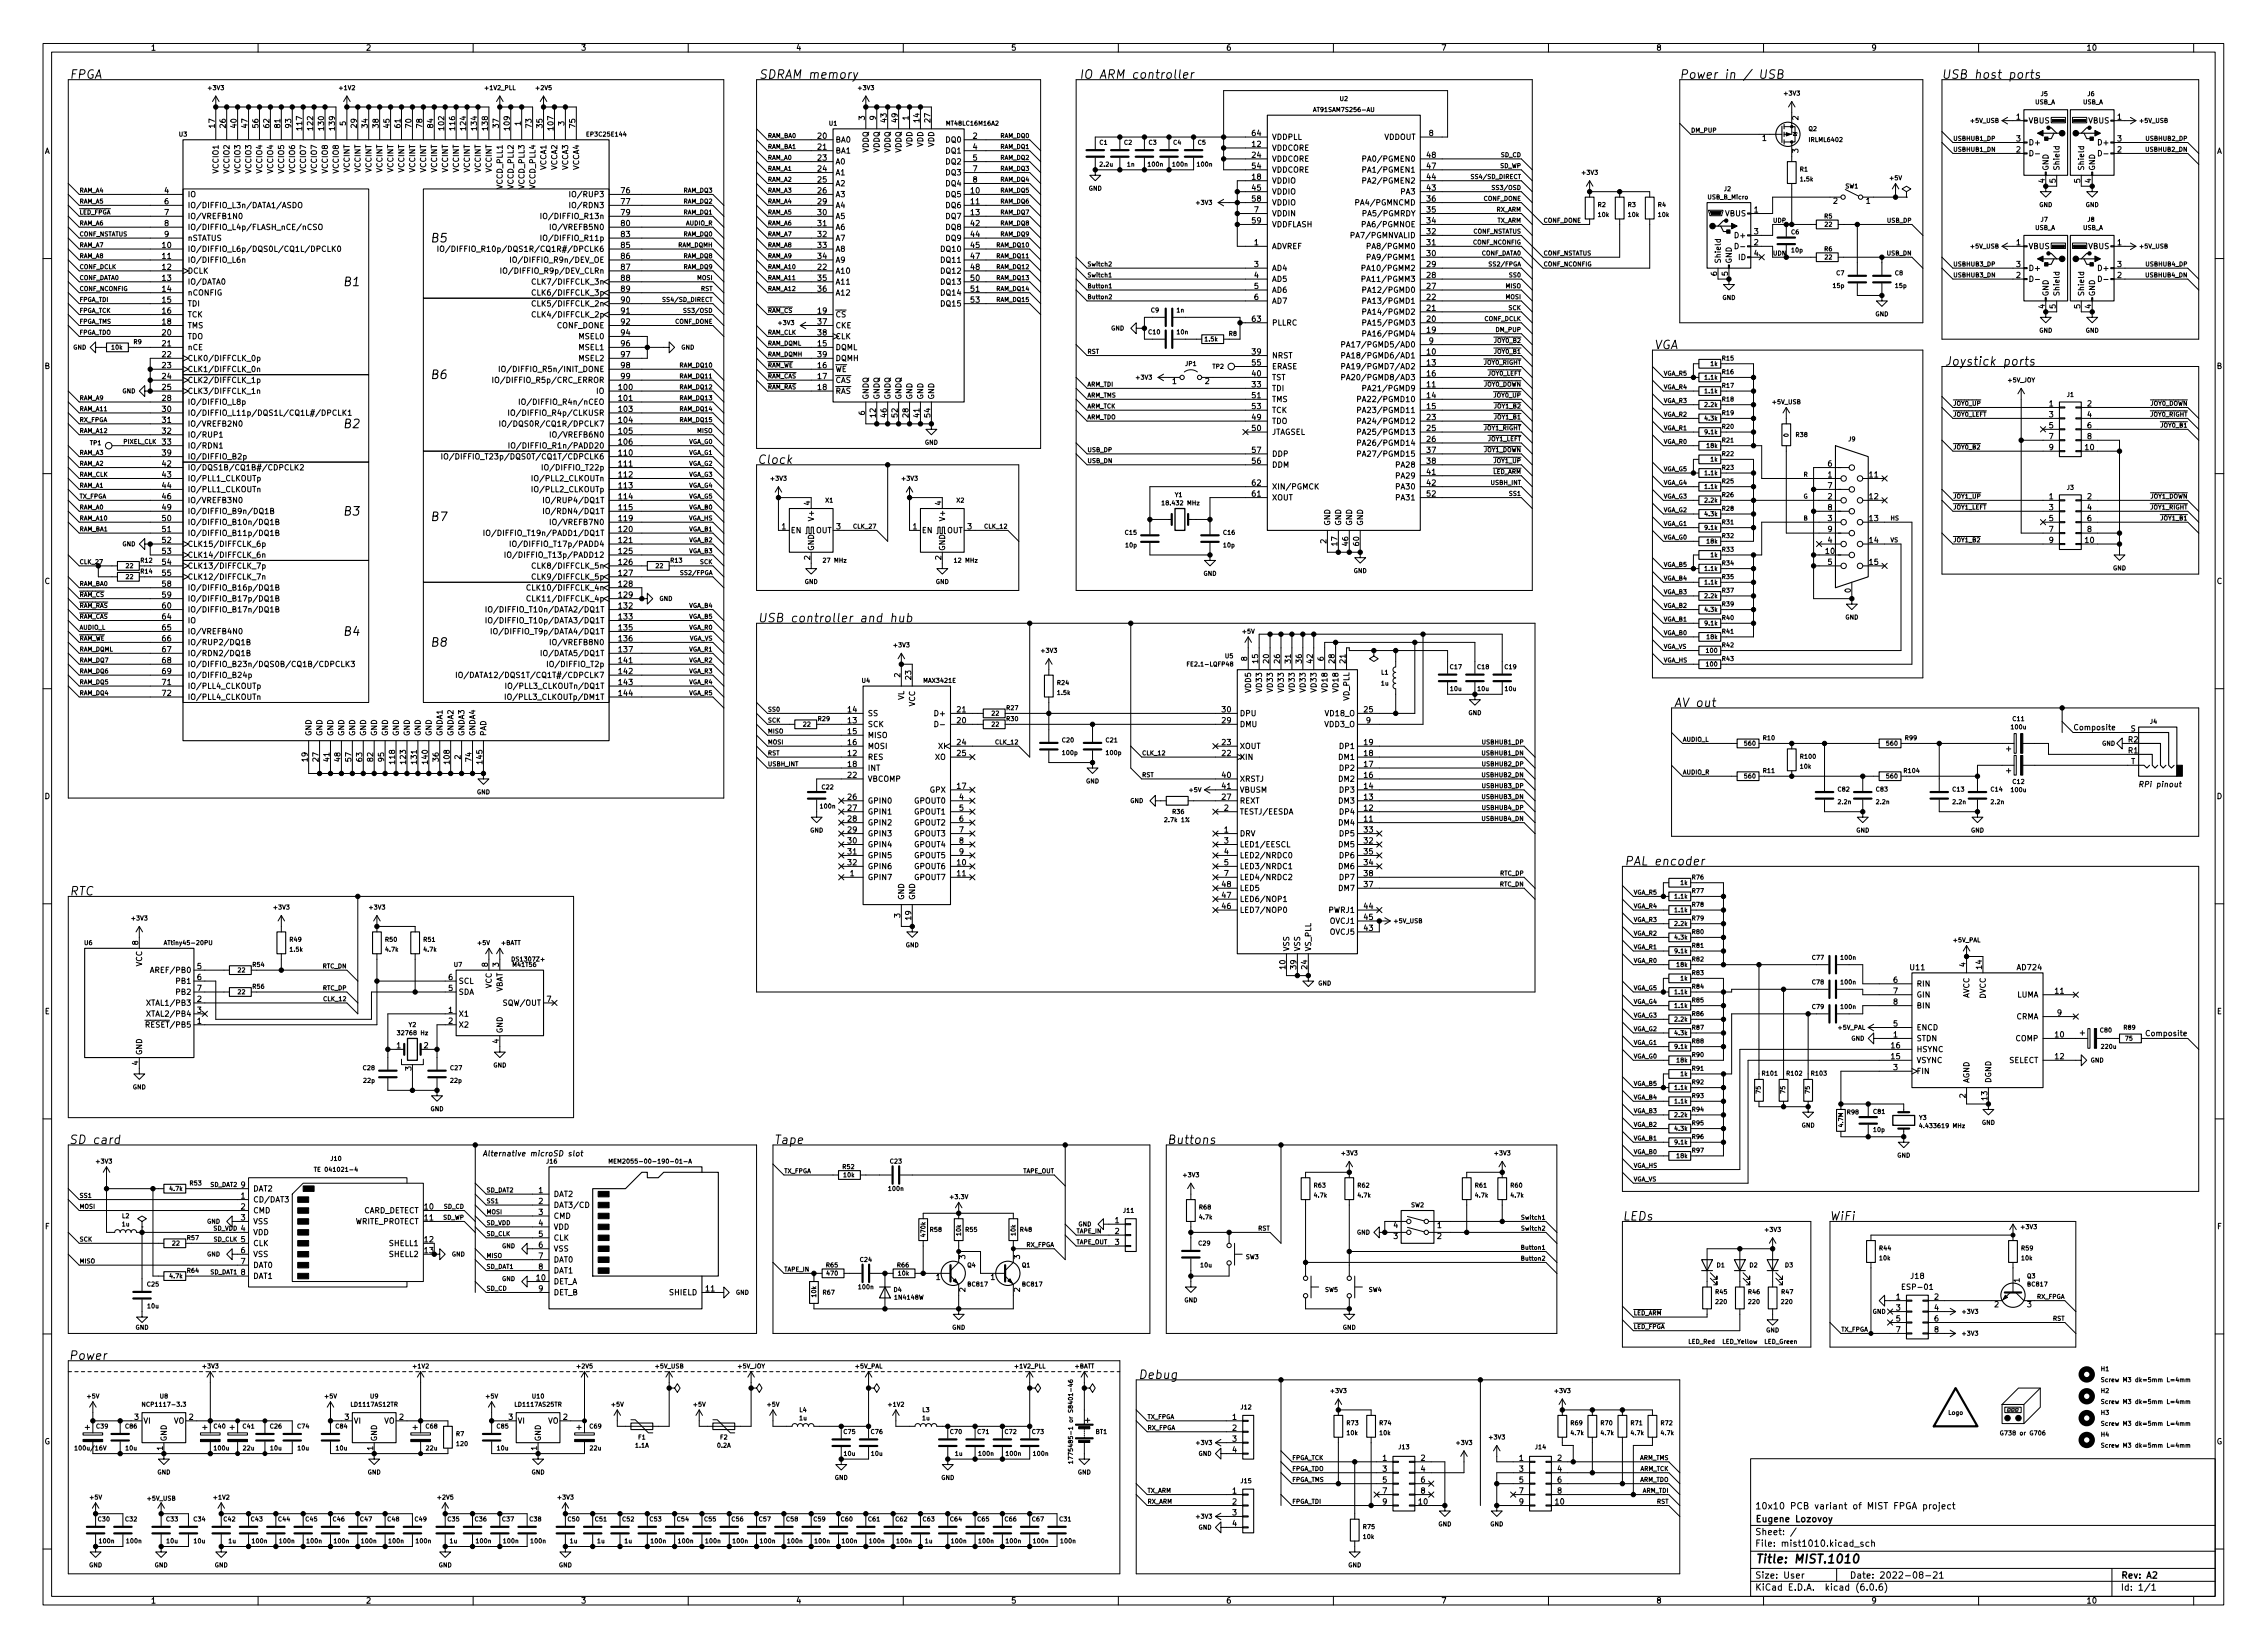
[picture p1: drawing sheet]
<svg xmlns="http://www.w3.org/2000/svg" width="527mm" height="383mm" viewBox="0 0 527 383" stroke-linecap="round" stroke-linejoin="round" font-family="sans-serif">
<defs><g id="words">
<g font-size="2.8">
<text x="16.4" y="18.3">FPGA</text>
<text x="178.2" y="18.3">SDRAM memory</text>
<text x="254.4" y="18.3">IO ARM controller</text>
<text x="395.5" y="18.3">Power in / USB</text>
<text x="454.7" y="18.3">USB host ports</text>
<text x="100.5" y="56.4">B5</text>
<text x="80.1" y="66.5">B1</text>
<text x="384.5" y="81.2">VGA</text>
<text x="100.5" y="88.1">B6</text>
<text x="454.8" y="85">Joystick ports</text>
<text x="80.1" y="99.5">B2</text>
<text x="177.2" y="107.8">Clock</text>
<text x="80.1" y="119.9">B3</text>
<text x="100.5" y="121.1">B7</text>
<text x="80.1" y="147.8">B4</text>
<text x="181.6" y="144.7">USB controller and hub</text>
<text x="100.5" y="150.3">B8</text>
<text x="390.4" y="164.4">AV out</text>
<text x="379.7" y="201.2">PAL encoder</text>
<text x="16.5" y="208.2">RTC</text>
<text x="18" y="266">SD card</text>
<text x="180.8" y="266">Tape</text>
<text x="272.7" y="266">Buttons</text>
<text x="377.7" y="283.7">LEDs</text>
<text x="425.9" y="283.7">WiFi</text>
<text x="17" y="316.1">Power</text>
<text x="265.7" y="320.6">Debug</text>
<text x="408" y="363.4">Title: MIST.1010</text>
</g>
<g font-size="2.1">
<text x="408" y="353.9">Eugene Lozovoy</text>
<text x="408" y="350.9">10x10 PCB variant of MIST FPGA project</text>
<text x="408" y="359.6">File: mist1010.kicad_sch</text>
<text x="408" y="356.9">Sheet: /</text>
<text x="408" y="369.8">KiCad E.D.A. kicad (6.0.6)</text>
<text x="408" y="367">Size: User</text>
<text x="430" y="367">Date: 2022-08-21</text>
<text x="493" y="367">Rev: A2</text>
<text x="493" y="369.8">Id: 1/1</text>
</g>
<g font-size="1.8">
<text x="35" y="11.8">1</text>
<text x="85" y="11.8">2</text>
<text x="135" y="11.8">3</text>
<text x="185" y="11.8">4</text>
<text x="235" y="11.8">5</text>
<text x="285" y="11.8">6</text>
<text x="335" y="11.8">7</text>
<text x="385" y="11.8">8</text>
<text x="435" y="11.8">9</text>
<text x="485" y="11.8">10</text>
<text x="49.9" y="29.7" transform="rotate(-90 49.9 29.7)">17</text>
<text x="52.5" y="29.7" transform="rotate(-90 52.5 29.7)">26</text>
<text x="55" y="29.7" transform="rotate(-90 55 29.7)">40</text>
<text x="57.5" y="29.7" transform="rotate(-90 57.5 29.7)">47</text>
<text x="60.1" y="29.7" transform="rotate(-90 60.1 29.7)">56</text>
<text x="62.6" y="29.7" transform="rotate(-90 62.6 29.7)">62</text>
<text x="65.2" y="29.7" transform="rotate(-90 65.2 29.7)">81</text>
<text x="67.7" y="29.7" transform="rotate(-90 67.7 29.7)">93</text>
<text x="80.4" y="29.2" transform="rotate(-90 80.4 29.2)">5</text>
<text x="82.9" y="29.7" transform="rotate(-90 82.9 29.7)">29</text>
<text x="85.5" y="29.7" transform="rotate(-90 85.5 29.7)">34</text>
<text x="88" y="29.7" transform="rotate(-90 88 29.7)">38</text>
<text x="90.6" y="29.7" transform="rotate(-90 90.6 29.7)">45</text>
<text x="93.1" y="29.7" transform="rotate(-90 93.1 29.7)">61</text>
<text x="95.6" y="29.7" transform="rotate(-90 95.6 29.7)">70</text>
<text x="98.2" y="29.7" transform="rotate(-90 98.2 29.7)">78</text>
<text x="100.7" y="29.7" transform="rotate(-90 100.7 29.7)">84</text>
<text x="116" y="29.7" transform="rotate(-90 116 29.7)">37</text>
<text x="121" y="29.2" transform="rotate(-90 121 29.2)">1</text>
<text x="123.6" y="29.7" transform="rotate(-90 123.6 29.7)">73</text>
<text x="126.1" y="29.7" transform="rotate(-90 126.1 29.7)">35</text>
<text x="131.2" y="29.2" transform="rotate(-90 131.2 29.2)">3</text>
<text x="133.7" y="29.7" transform="rotate(-90 133.7 29.7)">75</text>
<text x="201" y="27.9" transform="rotate(-90 201 27.9)">3</text>
<text x="203.6" y="27.9" transform="rotate(-90 203.6 27.9)">9</text>
<text x="206.1" y="28.4" transform="rotate(-90 206.1 28.4)">43</text>
<text x="208.7" y="28.4" transform="rotate(-90 208.7 28.4)">49</text>
<text x="211.2" y="27.9" transform="rotate(-90 211.2 27.9)">1</text>
<text x="213.7" y="28.4" transform="rotate(-90 213.7 28.4)">14</text>
<text x="216.3" y="28.4" transform="rotate(-90 216.3 28.4)">27</text>
<text x="418.1" y="27.9" transform="rotate(-90 418.1 27.9)">2</text>
<text x="468.8" y="27.8">1</text>
<text x="471.6" y="28.7">VBUS</text>
<text x="485.6" y="28.7">VBUS</text>
<text x="492.3" y="27.8">1</text>
<text x="10.3" y="35.8">A</text>
<text x="70.2" y="30.2" transform="rotate(-90 70.2 30.2)">117</text>
<text x="72.8" y="30.2" transform="rotate(-90 72.8 30.2)">122</text>
<text x="75.3" y="30.2" transform="rotate(-90 75.3 30.2)">130</text>
<text x="77.9" y="30.2" transform="rotate(-90 77.9 30.2)">139</text>
<text x="103.3" y="30.2" transform="rotate(-90 103.3 30.2)">102</text>
<text x="105.8" y="30.2" transform="rotate(-90 105.8 30.2)">116</text>
<text x="108.3" y="30.2" transform="rotate(-90 108.3 30.2)">124</text>
<text x="110.9" y="30.2" transform="rotate(-90 110.9 30.2)">134</text>
<text x="113.4" y="30.2" transform="rotate(-90 113.4 30.2)">138</text>
<text x="118.5" y="30.2" transform="rotate(-90 118.5 30.2)">109</text>
<text x="128.7" y="30.2" transform="rotate(-90 128.7 30.2)">107</text>
<text x="190.2" y="32.2">20</text>
<text x="190.2" y="34.8">21</text>
<text x="194.2" y="33.1">BA0</text>
<text x="194.2" y="35.7">BA1</text>
<text x="201.9" y="35.6" transform="rotate(-90 201.9 35.6)">VDDQ</text>
<text x="204.5" y="35.6" transform="rotate(-90 204.5 35.6)">VDDQ</text>
<text x="207" y="35.6" transform="rotate(-90 207 35.6)">VDDQ</text>
<text x="209.5" y="35.6" transform="rotate(-90 209.5 35.6)">VDDQ</text>
<text x="212.1" y="34.2" transform="rotate(-90 212.1 34.2)">VDD</text>
<text x="214.6" y="34.2" transform="rotate(-90 214.6 34.2)">VDD</text>
<text x="217.2" y="34.2" transform="rotate(-90 217.2 34.2)">VDD</text>
<text x="220" y="33.1">DQ0</text>
<text x="220" y="35.7">DQ1</text>
<text x="226.2" y="32.2">2</text>
<text x="226.2" y="34.8">4</text>
<text x="291.1" y="34.1">12</text>
<text x="291.1" y="31.6">64</text>
<text x="295.7" y="35">VDDCORE</text>
<text x="295.7" y="32.5">VDDPLL</text>
<text x="321.7" y="32.5">VDDOUT</text>
<text x="332.2" y="31.6">8</text>
<text x="409.7" y="32.7">1</text>
<text x="418.1" y="35.5" transform="rotate(-90 418.1 35.5)">3</text>
<text x="468.8" y="35.4">2</text>
<text x="468.8" y="32.9">3</text>
<text x="471.6" y="33.8">D+</text>
<text x="488.2" y="33.8">D+</text>
<text x="492.3" y="35.4">2</text>
<text x="492.3" y="32.9">3</text>
<text x="515.3" y="35.8">A</text>
<text x="50.8" y="40.1" transform="rotate(-90 50.8 40.1)">VCCIO1</text>
<text x="53.3" y="40.1" transform="rotate(-90 53.3 40.1)">VCCIO2</text>
<text x="55.9" y="40.1" transform="rotate(-90 55.9 40.1)">VCCIO3</text>
<text x="58.4" y="40.1" transform="rotate(-90 58.4 40.1)">VCCIO3</text>
<text x="61" y="40.1" transform="rotate(-90 61 40.1)">VCCIO4</text>
<text x="63.5" y="40.1" transform="rotate(-90 63.5 40.1)">VCCIO4</text>
<text x="66" y="40.1" transform="rotate(-90 66 40.1)">VCCIO5</text>
<text x="68.6" y="40.1" transform="rotate(-90 68.6 40.1)">VCCIO6</text>
<text x="71.1" y="40.1" transform="rotate(-90 71.1 40.1)">VCCIO7</text>
<text x="73.7" y="40.1" transform="rotate(-90 73.7 40.1)">VCCIO7</text>
<text x="76.2" y="40.1" transform="rotate(-90 76.2 40.1)">VCCIO8</text>
<text x="78.7" y="40.1" transform="rotate(-90 78.7 40.1)">VCCIO8</text>
<text x="81.3" y="40.1" transform="rotate(-90 81.3 40.1)">VCCINT</text>
<text x="83.8" y="40.1" transform="rotate(-90 83.8 40.1)">VCCINT</text>
<text x="86.4" y="40.1" transform="rotate(-90 86.4 40.1)">VCCINT</text>
<text x="88.9" y="40.1" transform="rotate(-90 88.9 40.1)">VCCINT</text>
<text x="91.4" y="40.1" transform="rotate(-90 91.4 40.1)">VCCINT</text>
<text x="94" y="40.1" transform="rotate(-90 94 40.1)">VCCINT</text>
<text x="96.5" y="40.1" transform="rotate(-90 96.5 40.1)">VCCINT</text>
<text x="99.1" y="40.1" transform="rotate(-90 99.1 40.1)">VCCINT</text>
<text x="101.6" y="40.1" transform="rotate(-90 101.6 40.1)">VCCINT</text>
<text x="104.1" y="40.1" transform="rotate(-90 104.1 40.1)">VCCINT</text>
<text x="106.7" y="40.1" transform="rotate(-90 106.7 40.1)">VCCINT</text>
<text x="109.2" y="40.1" transform="rotate(-90 109.2 40.1)">VCCINT</text>
<text x="111.8" y="40.1" transform="rotate(-90 111.8 40.1)">VCCINT</text>
<text x="114.3" y="40.1" transform="rotate(-90 114.3 40.1)">VCCINT</text>
<text x="127" y="39.5" transform="rotate(-90 127 39.5)">VCCA1</text>
<text x="129.5" y="39.5" transform="rotate(-90 129.5 39.5)">VCCA2</text>
<text x="132.1" y="39.5" transform="rotate(-90 132.1 39.5)">VCCA3</text>
<text x="134.6" y="39.5" transform="rotate(-90 134.6 39.5)">VCCA4</text>
<text x="190.2" y="37.3">23</text>
<text x="190.2" y="39.9">24</text>
<text x="194.2" y="38.2">A0</text>
<text x="194.2" y="40.8">A1</text>
<text x="220" y="38.2">DQ2</text>
<text x="220" y="40.8">DQ3</text>
<text x="226.2" y="37.3">5</text>
<text x="226.2" y="39.9">7</text>
<text x="291.1" y="41.8">18</text>
<text x="291.1" y="36.7">24</text>
<text x="291.1" y="39.2">54</text>
<text x="295.7" y="37.6">VDDCORE</text>
<text x="295.7" y="40.1">VDDCORE</text>
<text x="317.8" y="40.1">PA1/PGMEN1</text>
<text x="317.8" y="37.6">PA0/PGMEN0</text>
<text x="331.8" y="41.8">44</text>
<text x="331.8" y="39.2">47</text>
<text x="331.8" y="36.7">48</text>
<text x="476.2" y="39.7" transform="rotate(-90 476.2 39.7)">GND</text>
<text x="478.8" y="39.7" transform="rotate(-90 478.8 39.7)">Shield</text>
<text x="484.5" y="39.7" transform="rotate(-90 484.5 39.7)">Shield</text>
<text x="487" y="39.7" transform="rotate(-90 487 39.7)">GND</text>
<text x="38.2" y="44.9">4</text>
<text x="38.2" y="47.5">6</text>
<text x="43.6" y="45.8">IO</text>
<text x="116.8" y="43.8" transform="rotate(-90 116.8 43.8)">VCCD_PLL1</text>
<text x="119.4" y="43.8" transform="rotate(-90 119.4 43.8)">VCCD_PLL2</text>
<text x="121.9" y="43.8" transform="rotate(-90 121.9 43.8)">VCCD_PLL3</text>
<text x="124.5" y="43.8" transform="rotate(-90 124.5 43.8)">VCCD_PLL4</text>
<text x="133.5" y="45.8">IO/RUP3</text>
<text x="144.4" y="44.9">76</text>
<text x="144.4" y="47.5">77</text>
<text x="190.2" y="42.4">25</text>
<text x="190.2" y="44.9">26</text>
<text x="190.2" y="47.5">29</text>
<text x="194.2" y="43.3">A2</text>
<text x="194.2" y="45.8">A3</text>
<text x="220" y="45.8">DQ5</text>
<text x="220" y="43.3">DQ4</text>
<text x="225.7" y="44.9">10</text>
<text x="225.7" y="47.5">11</text>
<text x="226.2" y="42.4">8</text>
<text x="291.1" y="44.3">45</text>
<text x="291.1" y="46.8">58</text>
<text x="295.7" y="42.7">VDDIO</text>
<text x="295.7" y="45.2">VDDIO</text>
<text x="295.7" y="47.7">VDDIO</text>
<text x="315.9" y="47.7">PA4/PGMNCMD</text>
<text x="317.8" y="42.7">PA2/PGMEN2</text>
<text x="325.7" y="45.2">PA3</text>
<text x="331.8" y="46.8">36</text>
<text x="331.8" y="44.3">43</text>
<text x="426.2" y="47.4">2</text>
<text x="433.8" y="47.4">1</text>
<text x="475.4" y="42.5" transform="rotate(-90 475.4 42.5)">4</text>
<text x="477.9" y="42.5" transform="rotate(-90 477.9 42.5)">5</text>
<text x="483.6" y="42.5" transform="rotate(-90 483.6 42.5)">5</text>
<text x="486.2" y="42.5" transform="rotate(-90 486.2 42.5)">4</text>
<text x="38.2" y="50">7</text>
<text x="38.2" y="52.6">8</text>
<text x="43.6" y="48.4">IO/DIFFIO_L3n/DATA1/ASDO</text>
<text x="43.6" y="50.9">IO/VREFB1N0</text>
<text x="43.6" y="53.5">IO/DIFFIO_L4p/FLASH_nCE/nCSO</text>
<text x="127.1" y="50.9">IO/DIFFIO_R13n</text>
<text x="129" y="53.5">IO/VREFB5N0</text>
<text x="133.4" y="48.4">IO/RDN3</text>
<text x="144.4" y="50">79</text>
<text x="144.4" y="52.6">80</text>
<text x="190.2" y="50">30</text>
<text x="190.2" y="52.6">31</text>
<text x="194.2" y="48.4">A4</text>
<text x="194.2" y="50.9">A5</text>
<text x="194.2" y="53.5">A6</text>
<text x="220" y="48.4">DQ6</text>
<text x="220" y="50.9">DQ7</text>
<text x="220" y="53.5">DQ8</text>
<text x="225.7" y="50">13</text>
<text x="225.7" y="52.6">42</text>
<text x="291.1" y="51.9">59</text>
<text x="291.6" y="49.4">7</text>
<text x="295.7" y="52.8">VDDFLASH</text>
<text x="295.7" y="50.3">VDDIN</text>
<text x="317.4" y="52.8">PA6/PGMNOE</text>
<text x="317.5" y="50.3">PA5/PGMRDY</text>
<text x="331.8" y="51.9">34</text>
<text x="331.8" y="49.4">35</text>
<text x="401.1" y="50.3">VBUS</text>
<text x="407.8" y="49.4">1</text>
<text x="37.8" y="57.6">10</text>
<text x="38.2" y="55.1">9</text>
<text x="43.6" y="58.5">IO/DIFFIO_L6p/DQS0L/CQ1L/DPCLK0</text>
<text x="43.6" y="56">nSTATUS</text>
<text x="106.6" y="58.5">IO/DIFFIO_R10p/DQS1R/CQ1R#/DPCLK6</text>
<text x="127.1" y="56">IO/DIFFIO_R11p</text>
<text x="144.4" y="55.1">83</text>
<text x="144.4" y="57.6">85</text>
<text x="190.2" y="55.1">32</text>
<text x="190.2" y="57.6">33</text>
<text x="194.2" y="56">A7</text>
<text x="194.2" y="58.5">A8</text>
<text x="219" y="58.5">DQ10</text>
<text x="220" y="56">DQ9</text>
<text x="225.7" y="55.1">44</text>
<text x="225.7" y="57.6">45</text>
<text x="291.6" y="57">1</text>
<text x="295.7" y="57.9">ADVREF</text>
<text x="314.6" y="55.4">PA7/PGMNVALID</text>
<text x="318.8" y="57.9">PA8/PGMM0</text>
<text x="331.8" y="59.5">30</text>
<text x="331.8" y="57">31</text>
<text x="331.8" y="54.5">32</text>
<text x="403.7" y="55.4">D+</text>
<text x="407.8" y="57">2</text>
<text x="407.8" y="54.5">3</text>
<text x="407.8" y="59.5">4</text>
<text x="468.8" y="57">1</text>
<text x="471.6" y="57.9">VBUS</text>
<text x="485.6" y="57.9">VBUS</text>
<text x="492.3" y="57">1</text>
<text x="37.8" y="60.2">11</text>
<text x="37.8" y="62.7">12</text>
<text x="37.8" y="65.3">13</text>
<text x="43.6" y="61.1">IO/DIFFIO_L6n</text>
<text x="43.6" y="63.6">DCLK</text>
<text x="118.3" y="63.6">IO/DIFFIO_R9p/DEV_CLRn</text>
<text x="120.4" y="61.1">IO/DIFFIO_R9n/DEV_OE</text>
<text x="144.4" y="60.2">86</text>
<text x="144.4" y="62.7">87</text>
<text x="144.4" y="65.3">88</text>
<text x="190.2" y="62.7">22</text>
<text x="190.2" y="60.2">34</text>
<text x="190.2" y="65.3">35</text>
<text x="194.2" y="63.6">A10</text>
<text x="194.2" y="61.1">A9</text>
<text x="219" y="61.1">DQ11</text>
<text x="219" y="63.6">DQ12</text>
<text x="225.7" y="60.2">47</text>
<text x="225.7" y="62.7">48</text>
<text x="225.7" y="65.3">50</text>
<text x="291.6" y="62.1">3</text>
<text x="291.6" y="64.6">4</text>
<text x="295.7" y="63">AD4</text>
<text x="295.7" y="65.5">AD5</text>
<text x="317.8" y="65.5">PA11/PGMM3</text>
<text x="317.8" y="63">PA10/PGMM2</text>
<text x="318.8" y="60.4">PA9/PGMM1</text>
<text x="331.8" y="64.6">28</text>
<text x="331.8" y="62.1">29</text>
<text x="399.2" y="64.1" transform="rotate(-90 399.2 64.1)">6</text>
<text x="400" y="61.3" transform="rotate(-90 400 61.3)">Shield</text>
<text x="401.7" y="64.1" transform="rotate(-90 401.7 64.1)">5</text>
<text x="402.6" y="61.3" transform="rotate(-90 402.6 61.3)">GND</text>
<text x="404.3" y="60.4">ID</text>
<text x="468.8" y="64.6">2</text>
<text x="468.8" y="62.1">3</text>
<text x="471.6" y="63">D+</text>
<text x="488.2" y="63">D+</text>
<text x="492.3" y="64.6">2</text>
<text x="492.3" y="62.1">3</text>
<text x="37.8" y="67.8">14</text>
<text x="37.8" y="70.3">15</text>
<text x="43.6" y="66.2">IO/DATA0</text>
<text x="43.6" y="68.7">nCONFIG</text>
<text x="43.6" y="71.2">TDI</text>
<text x="124.9" y="66.2">CLK7/DIFFCLK_3n</text>
<text x="124.9" y="68.7">CLK6/DIFFCLK_3p</text>
<text x="124.9" y="71.2">CLK5/DIFFCLK_2n</text>
<text x="144.4" y="67.8">89</text>
<text x="144.4" y="70.3">90</text>
<text x="190.2" y="67.8">36</text>
<text x="194.2" y="66.2">A11</text>
<text x="194.2" y="68.7">A12</text>
<text x="219" y="66.2">DQ13</text>
<text x="219" y="68.7">DQ14</text>
<text x="219" y="71.2">DQ15</text>
<text x="225.7" y="67.8">51</text>
<text x="225.7" y="70.3">53</text>
<text x="291.6" y="67.2">5</text>
<text x="291.6" y="69.7">6</text>
<text x="295.7" y="68.1">AD6</text>
<text x="295.7" y="70.6">AD7</text>
<text x="318" y="70.6">PA13/PGMD1</text>
<text x="318" y="68.1">PA12/PGMD0</text>
<text x="331.8" y="69.7">22</text>
<text x="331.8" y="67.2">27</text>
<text x="475.4" y="71.7" transform="rotate(-90 475.4 71.7)">4</text>
<text x="476.2" y="68.9" transform="rotate(-90 476.2 68.9)">GND</text>
<text x="477.9" y="71.7" transform="rotate(-90 477.9 71.7)">5</text>
<text x="478.8" y="68.9" transform="rotate(-90 478.8 68.9)">Shield</text>
<text x="483.6" y="71.7" transform="rotate(-90 483.6 71.7)">5</text>
<text x="484.5" y="68.9" transform="rotate(-90 484.5 68.9)">Shield</text>
<text x="486.2" y="71.7" transform="rotate(-90 486.2 71.7)">4</text>
<text x="487" y="68.9" transform="rotate(-90 487 68.9)">GND</text>
<text x="37.8" y="72.9">16</text>
<text x="37.8" y="75.4">18</text>
<text x="37.8" y="78">20</text>
<text x="43.6" y="73.8">TCK</text>
<text x="43.6" y="76.3">TMS</text>
<text x="124.9" y="73.8">CLK4/DIFFCLK_2p</text>
<text x="129.5" y="76.3">CONF_DONE</text>
<text x="144.4" y="72.9">91</text>
<text x="144.4" y="75.4">92</text>
<text x="144.4" y="78">94</text>
<text x="190.2" y="72.9">19</text>
<text x="190.2" y="75.4">37</text>
<text x="190.2" y="78">38</text>
<text x="194.2" y="73.8">~{CS}</text>
<text x="194.2" y="76.3">CKE</text>
<text x="291.1" y="74.8">63</text>
<text x="295.7" y="75.7">PLLRC</text>
<text x="318" y="75.7">PA15/PGMD3</text>
<text x="318" y="73.1">PA14/PGMD2</text>
<text x="331.8" y="77.3">19</text>
<text x="331.8" y="74.8">20</text>
<text x="331.8" y="72.2">21</text>
<text x="37.8" y="80.5">21</text>
<text x="37.8" y="83">22</text>
<text x="43.6" y="78.9">TDO</text>
<text x="43.6" y="81.4">nCE</text>
<text x="43.6" y="83.9">CLK0/DIFFCLK_0p</text>
<text x="134.7" y="78.9">MSEL0</text>
<text x="134.7" y="81.4">MSEL1</text>
<text x="134.7" y="83.9">MSEL2</text>
<text x="144.4" y="80.5">96</text>
<text x="144.4" y="83">97</text>
<text x="190.2" y="80.5">15</text>
<text x="190.2" y="83">39</text>
<text x="194.2" y="81.4">DQML</text>
<text x="194.2" y="78.9">CLK</text>
<text x="194.2" y="83.9">DQMH</text>
<text x="291.1" y="82.4">39</text>
<text x="295.7" y="83.3">NRST</text>
<text x="313.9" y="83.3">PA18/PGMD6/AD1</text>
<text x="313.9" y="80.8">PA17/PGMD5/AD0</text>
<text x="318" y="78.2">PA16/PGMD4</text>
<text x="331.8" y="82.4">10</text>
<text x="332.2" y="79.9">9</text>
<text x="10.3" y="85.8">B</text>
<text x="37.8" y="85.6">23</text>
<text x="37.8" y="88.1">24</text>
<text x="43.6" y="86.5">CLK1/DIFFCLK_0n</text>
<text x="43.6" y="89">CLK2/DIFFCLK_1p</text>
<text x="116.4" y="89">IO/DIFFIO_R5p/CRC_ERROR</text>
<text x="118.2" y="86.5">IO/DIFFIO_R5n/INIT_DONE</text>
<text x="144.4" y="85.6">98</text>
<text x="144.4" y="88.1">99</text>
<text x="190.2" y="85.6">16</text>
<text x="190.2" y="88.1">17</text>
<text x="194.2" y="86.5">~{WE}</text>
<text x="194.2" y="89">~{CAS}</text>
<text x="272.6" y="89.3">1</text>
<text x="280.2" y="89.3">2</text>
<text x="291.1" y="87.5">40</text>
<text x="291.1" y="84.9">55</text>
<text x="295.7" y="88.4">TST</text>
<text x="295.7" y="85.8">ERASE</text>
<text x="313.9" y="85.8">PA19/PGMD7/AD2</text>
<text x="313.9" y="88.4">PA20/PGMD8/AD3</text>
<text x="331.8" y="84.9">13</text>
<text x="331.8" y="87.5">16</text>
<text x="515.3" y="85.8">B</text>
<text x="37.8" y="90.7">25</text>
<text x="37.8" y="93.2">28</text>
<text x="37.8" y="95.7">30</text>
<text x="43.6" y="91.6">CLK3/DIFFCLK_1n</text>
<text x="43.6" y="94.1">IO/DIFFIO_L8p</text>
<text x="122.7" y="94.1">IO/DIFFIO_R4n/nCEO</text>
<text x="138.7" y="91.6">IO</text>
<text x="143.9" y="90.7">100</text>
<text x="143.9" y="93.2">101</text>
<text x="143.9" y="95.7">103</text>
<text x="190.2" y="90.7">18</text>
<text x="194.2" y="91.6">~{RAS}</text>
<text x="201.9" y="92.9" transform="rotate(-90 201.9 92.9)">GNDQ</text>
<text x="204.5" y="92.9" transform="rotate(-90 204.5 92.9)">GNDQ</text>
<text x="207" y="92.9" transform="rotate(-90 207 92.9)">GNDQ</text>
<text x="209.5" y="92.9" transform="rotate(-90 209.5 92.9)">GNDQ</text>
<text x="212.1" y="92.9" transform="rotate(-90 212.1 92.9)">GND</text>
<text x="214.6" y="92.9" transform="rotate(-90 214.6 92.9)">GND</text>
<text x="217.2" y="92.9" transform="rotate(-90 217.2 92.9)">GND</text>
<text x="291.1" y="90">33</text>
<text x="291.1" y="92.6">51</text>
<text x="291.1" y="95.1">53</text>
<text x="295.7" y="90.9">TDI</text>
<text x="295.7" y="93.5">TMS</text>
<text x="295.7" y="96">TCK</text>
<text x="317" y="93.5">PA22/PGMD10</text>
<text x="317" y="96">PA23/PGMD11</text>
<text x="318" y="90.9">PA21/PGMD9</text>
<text x="331.8" y="90">11</text>
<text x="331.8" y="92.6">14</text>
<text x="331.8" y="95.1">15</text>
<text x="476.4" y="94.5">1</text>
<text x="485.3" y="94.5">2</text>
<text x="37.8" y="98.3">31</text>
<text x="37.8" y="100.8">32</text>
<text x="43.6" y="96.6">IO/DIFFIO_L11p/DQS1L/CQ1L#/DPCLK1</text>
<text x="43.6" y="99.2">IO/VREFB2N0</text>
<text x="43.6" y="101.7">IO/RUP1</text>
<text x="119.2" y="99.2">IO/DQS0R/CQ1R/DPCLK7</text>
<text x="120.2" y="96.6">IO/DIFFIO_R4p/CLKUSR</text>
<text x="129" y="101.7">IO/VREFB6N0</text>
<text x="143.9" y="98.3">104</text>
<text x="143.9" y="100.8">105</text>
<text x="201" y="96.5" transform="rotate(-90 201 96.5)">6</text>
<text x="203.6" y="97" transform="rotate(-90 203.6 97)">12</text>
<text x="206.1" y="97" transform="rotate(-90 206.1 97)">46</text>
<text x="208.7" y="97" transform="rotate(-90 208.7 97)">52</text>
<text x="211.2" y="97" transform="rotate(-90 211.2 97)">28</text>
<text x="213.7" y="97" transform="rotate(-90 213.7 97)">41</text>
<text x="216.3" y="97" transform="rotate(-90 216.3 97)">54</text>
<text x="291.1" y="97.6">49</text>
<text x="291.1" y="100.2">50</text>
<text x="295.7" y="98.5">TDO</text>
<text x="295.7" y="101.1">JTAGSEL</text>
<text x="317" y="98.5">PA24/PGMD12</text>
<text x="317" y="101.1">PA25/PGMD13</text>
<text x="331.8" y="97.6">23</text>
<text x="331.8" y="100.2">25</text>
<text x="476.4" y="97">3</text>
<text x="476.4" y="99.6">5</text>
<text x="485.3" y="97">4</text>
<text x="485.3" y="99.6">6</text>
<text x="37.8" y="103.4">33</text>
<text x="37.8" y="105.9">39</text>
<text x="43.6" y="104.3">IO/RDN1</text>
<text x="43.6" y="106.8">IO/DIFFIO_B2p</text>
<text x="106.9" y="106.8">IO/DIFFIO_T23p/DQS0T/CQ1T/CDPCLK6</text>
<text x="120.6" y="104.3">IO/DIFFIO_R1n/PADD20</text>
<text x="143.9" y="103.4">106</text>
<text x="143.9" y="105.9">110</text>
<text x="291.1" y="107.8">56</text>
<text x="291.1" y="105.3">57</text>
<text x="295.7" y="106.2">DDP</text>
<text x="317" y="103.6">PA26/PGMD14</text>
<text x="317" y="106.2">PA27/PGMD15</text>
<text x="331.8" y="102.7">26</text>
<text x="331.8" y="105.3">37</text>
<text x="331.8" y="107.8">38</text>
<text x="476.4" y="102.1">7</text>
<text x="476.4" y="104.6">9</text>
<text x="484.8" y="104.6">10</text>
<text x="485.3" y="102.1">8</text>
<text x="37.8" y="108.4">42</text>
<text x="37.8" y="111">43</text>
<text x="37.8" y="113.5">44</text>
<text x="43.6" y="109.3">IO/DQS1B/CQ1B#/CDPCLK2</text>
<text x="43.6" y="111.9">IO/PLL1_CLKOUTp</text>
<text x="124.5" y="111.9">IO/PLL2_CLKOUTn</text>
<text x="127.3" y="109.3">IO/DIFFIO_T22p</text>
<text x="143.9" y="108.4">111</text>
<text x="143.9" y="111">112</text>
<text x="143.9" y="113.5">113</text>
<text x="291.1" y="112.9">62</text>
<text x="295.7" y="108.7">DDM</text>
<text x="295.7" y="113.8">XIN/PGMCK</text>
<text x="324.8" y="108.7">PA28</text>
<text x="324.8" y="111.2">PA29</text>
<text x="324.8" y="113.8">PA30</text>
<text x="331.8" y="110.3">41</text>
<text x="331.8" y="112.9">42</text>
<text x="425" y="111">1</text>
<text x="425" y="108.4">6</text>
<text x="425" y="113.5">7</text>
<text x="434.6" y="111">11</text>
<text x="37.8" y="116.1">46</text>
<text x="37.8" y="118.6">49</text>
<text x="43.6" y="114.4">IO/PLL1_CLKOUTn</text>
<text x="43.6" y="117">IO/VREFB3N0</text>
<text x="43.6" y="119.5">IO/DIFFIO_B9n/DQ1B</text>
<text x="124.5" y="114.4">IO/PLL2_CLKOUTp</text>
<text x="128.2" y="119.5">IO/RDN4/DQ1T</text>
<text x="128.3" y="117">IO/RUP4/DQ1T</text>
<text x="143.9" y="116.1">114</text>
<text x="143.9" y="118.6">115</text>
<text x="188.3" y="117.4" transform="rotate(-90 188.3 117.4)">4</text>
<text x="218.8" y="117.4" transform="rotate(-90 218.8 117.4)">4</text>
<text x="291.1" y="115.4">61</text>
<text x="295.7" y="116.3">XOUT</text>
<text x="324.8" y="116.3">PA31</text>
<text x="331.8" y="115.4">52</text>
<text x="425" y="116.1">2</text>
<text x="425" y="118.6">8</text>
<text x="434.6" y="116.1">12</text>
<text x="476.4" y="116.1">1</text>
<text x="476.4" y="118.6">3</text>
<text x="485.3" y="116.1">2</text>
<text x="485.3" y="118.6">4</text>
<text x="37.8" y="121.1">50</text>
<text x="37.8" y="123.7">51</text>
<text x="43.6" y="122">IO/DIFFIO_B10n/DQ1B</text>
<text x="43.6" y="124.6">IO/DIFFIO_B11p/DQ1B</text>
<text x="115.6" y="124.6">IO/DIFFIO_T19n/PADD1/DQ1T</text>
<text x="129" y="122">IO/VREFB7N0</text>
<text x="143.9" y="121.1">119</text>
<text x="143.9" y="123.7">120</text>
<text x="181.8" y="123">1</text>
<text x="183.8" y="123.9">EN</text>
<text x="189.2" y="120.7" transform="rotate(-90 189.2 120.7)">V+</text>
<text x="189.7" y="123.9">OUT</text>
<text x="194.5" y="123">3</text>
<text x="212.2" y="123">1</text>
<text x="214.2" y="123.9">EN</text>
<text x="219.7" y="120.7" transform="rotate(-90 219.7 120.7)">V+</text>
<text x="220.2" y="123.9">OUT</text>
<text x="224.9" y="123">3</text>
<text x="309.2" y="122.3" transform="rotate(-90 309.2 122.3)">GND</text>
<text x="311.8" y="122.3" transform="rotate(-90 311.8 122.3)">GND</text>
<text x="314.3" y="122.3" transform="rotate(-90 314.3 122.3)">GND</text>
<text x="316.9" y="122.3" transform="rotate(-90 316.9 122.3)">GND</text>
<text x="425" y="121.1">3</text>
<text x="425" y="123.7">9</text>
<text x="434.6" y="121.1">13</text>
<text x="476.4" y="121.1">5</text>
<text x="476.4" y="123.7">7</text>
<text x="485.3" y="121.1">6</text>
<text x="485.3" y="123.7">8</text>
<text x="37.8" y="126.2">52</text>
<text x="37.8" y="128.8">53</text>
<text x="37.8" y="131.3">54</text>
<text x="43.6" y="127.1">CLK15/DIFFCLK_6p</text>
<text x="43.6" y="129.7">CLK14/DIFFCLK_6n</text>
<text x="119.8" y="129.7">IO/DIFFIO_T13p/PADD12</text>
<text x="120.8" y="127.1">IO/DIFFIO_T17p/PADD4</text>
<text x="143.9" y="126.2">121</text>
<text x="143.9" y="128.8">125</text>
<text x="143.9" y="131.3">126</text>
<text x="188.3" y="130.1" transform="rotate(-90 188.3 130.1)">2</text>
<text x="189.2" y="128.1" transform="rotate(-90 189.2 128.1)">GND</text>
<text x="218.8" y="130.1" transform="rotate(-90 218.8 130.1)">2</text>
<text x="219.7" y="128.1" transform="rotate(-90 219.7 128.1)">GND</text>
<text x="308.4" y="126.3" transform="rotate(-90 308.4 126.3)">2</text>
<text x="310.9" y="126.8" transform="rotate(-90 310.9 126.8)">17</text>
<text x="313.4" y="126.8" transform="rotate(-90 313.4 126.8)">46</text>
<text x="316" y="126.8" transform="rotate(-90 316 126.8)">60</text>
<text x="424.5" y="128.8">10</text>
<text x="425" y="126.2">4</text>
<text x="425" y="131.3">5</text>
<text x="434.6" y="126.2">14</text>
<text x="434.6" y="131.3">15</text>
<text x="476.4" y="126.2">9</text>
<text x="484.8" y="126.2">10</text>
<text x="10.3" y="135.8">C</text>
<text x="37.8" y="133.8">55</text>
<text x="37.8" y="136.4">58</text>
<text x="43.6" y="132.2">CLK13/DIFFCLK_7p</text>
<text x="43.6" y="134.7">CLK12/DIFFCLK_7n</text>
<text x="43.6" y="137.3">IO/DIFFIO_B16p/DQ1B</text>
<text x="123.9" y="137.3">CLK10/DIFFCLK_4n</text>
<text x="124.9" y="132.2">CLK8/DIFFCLK_5n</text>
<text x="124.9" y="134.7">CLK9/DIFFCLK_5p</text>
<text x="143.9" y="133.8">127</text>
<text x="143.9" y="136.4">128</text>
<text x="430.3" y="137.8" transform="rotate(-90 430.3 137.8)">0</text>
<text x="515.3" y="135.8">C</text>
<text x="37.8" y="138.9">59</text>
<text x="37.8" y="141.5">60</text>
<text x="43.6" y="139.8">IO/DIFFIO_B17p/DQ1B</text>
<text x="43.6" y="142.4">IO/DIFFIO_B17n/DQ1B</text>
<text x="115.7" y="142.4">IO/DIFFIO_T10n/DATA2/DQ1T</text>
<text x="123.9" y="139.8">CLK11/DIFFCLK_4p</text>
<text x="143.9" y="138.9">129</text>
<text x="143.9" y="141.5">132</text>
<text x="37.8" y="144">64</text>
<text x="37.8" y="146.5">65</text>
<text x="37.8" y="149.1">66</text>
<text x="43.6" y="144.9">IO</text>
<text x="43.6" y="147.4">IO/VREFB4N0</text>
<text x="43.6" y="150">IO/RUP2/DQ1B</text>
<text x="115.7" y="144.9">IO/DIFFIO_T10p/DATA3/DQ1T</text>
<text x="116.7" y="147.4">IO/DIFFIO_T9p/DATA4/DQ1T</text>
<text x="129" y="150">IO/VREFB8N0</text>
<text x="143.9" y="144">133</text>
<text x="143.9" y="146.5">135</text>
<text x="143.9" y="149.1">136</text>
<text x="37.8" y="151.6">67</text>
<text x="37.8" y="154.2">68</text>
<text x="43.6" y="152.5">IO/RDN2/DQ1B</text>
<text x="43.6" y="155.1">IO/DIFFIO_B23n/DQS0B/CQ1B/CDPCLK3</text>
<text x="127.1" y="152.5">IO/DATA5/DQ1T</text>
<text x="128.3" y="155.1">IO/DIFFIO_T2p</text>
<text x="143.9" y="151.6">137</text>
<text x="143.9" y="154.2">141</text>
<text x="289.9" y="153.6" transform="rotate(-90 289.9 153.6)">8</text>
<text x="292.5" y="154.1" transform="rotate(-90 292.5 154.1)">15</text>
<text x="295" y="154.1" transform="rotate(-90 295 154.1)">20</text>
<text x="297.6" y="154.1" transform="rotate(-90 297.6 154.1)">26</text>
<text x="300.1" y="154.1" transform="rotate(-90 300.1 154.1)">31</text>
<text x="302.6" y="154.1" transform="rotate(-90 302.6 154.1)">36</text>
<text x="305.2" y="154.1" transform="rotate(-90 305.2 154.1)">42</text>
<text x="307.7" y="153.6" transform="rotate(-90 307.7 153.6)">6</text>
<text x="310.3" y="154.1" transform="rotate(-90 310.3 154.1)">28</text>
<text x="312.8" y="154.1" transform="rotate(-90 312.8 154.1)">21</text>
<text x="37.8" y="156.7">69</text>
<text x="37.8" y="159.2">71</text>
<text x="37.8" y="161.8">72</text>
<text x="43.6" y="157.6">IO/DIFFIO_B24p</text>
<text x="43.6" y="160.1">IO/PLL4_CLKOUTp</text>
<text x="109.9" y="157.6">IO/DATA12/DQS1T/CQ1T#/CDPCLK7</text>
<text x="119.3" y="160.1">IO/PLL3_CLKOUTn/DQ1T</text>
<text x="143.9" y="156.7">142</text>
<text x="143.9" y="159.2">143</text>
<text x="143.9" y="161.8">144</text>
<text x="209.3" y="157.4" transform="rotate(-90 209.3 157.4)">2</text>
<text x="211.8" y="157.9" transform="rotate(-90 211.8 157.9)">23</text>
<text x="290.8" y="160.9" transform="rotate(-90 290.8 160.9)">VDD5</text>
<text x="293.4" y="160.6" transform="rotate(-90 293.4 160.6)">VD33</text>
<text x="295.9" y="160.6" transform="rotate(-90 295.9 160.6)">VD33</text>
<text x="298.4" y="160.6" transform="rotate(-90 298.4 160.6)">VD33</text>
<text x="301" y="160.6" transform="rotate(-90 301 160.6)">VD33</text>
<text x="303.5" y="160.6" transform="rotate(-90 303.5 160.6)">VD33</text>
<text x="306.1" y="160.6" transform="rotate(-90 306.1 160.6)">VD33</text>
<text x="308.6" y="160.6" transform="rotate(-90 308.6 160.6)">VD18</text>
<text x="311.1" y="160.6" transform="rotate(-90 311.1 160.6)">VD18</text>
<text x="43.6" y="162.7">IO/PLL4_CLKOUTn</text>
<text x="119.2" y="162.7">IO/PLL3_CLKOUTp/DM1T</text>
<text x="197.1" y="165.6">14</text>
<text x="201.7" y="166.5">SS</text>
<text x="210.2" y="162.8" transform="rotate(-90 210.2 162.8)">VL</text>
<text x="212.7" y="164.2" transform="rotate(-90 212.7 164.2)">VCC</text>
<text x="217.7" y="166.5">D+</text>
<text x="222.5" y="165.6">21</text>
<text x="284.1" y="165.6">30</text>
<text x="288.2" y="166.5">DPU</text>
<text x="308.3" y="166.5">VD18_O</text>
<text x="313.7" y="163" transform="rotate(-90 313.7 163)">VD_PLL</text>
<text x="317.2" y="165.6">25</text>
<text x="72.4" y="171.2" transform="rotate(-90 72.4 171.2)">GND</text>
<text x="74.9" y="171.2" transform="rotate(-90 74.9 171.2)">GND</text>
<text x="77.5" y="171.2" transform="rotate(-90 77.5 171.2)">GND</text>
<text x="80" y="171.2" transform="rotate(-90 80 171.2)">GND</text>
<text x="82.5" y="171.2" transform="rotate(-90 82.5 171.2)">GND</text>
<text x="85.1" y="171.2" transform="rotate(-90 85.1 171.2)">GND</text>
<text x="87.6" y="171.2" transform="rotate(-90 87.6 171.2)">GND</text>
<text x="90.2" y="171.2" transform="rotate(-90 90.2 171.2)">GND</text>
<text x="92.7" y="171.2" transform="rotate(-90 92.7 171.2)">GND</text>
<text x="95.2" y="171.2" transform="rotate(-90 95.2 171.2)">GND</text>
<text x="97.8" y="171.2" transform="rotate(-90 97.8 171.2)">GND</text>
<text x="100.3" y="171.2" transform="rotate(-90 100.3 171.2)">GND</text>
<text x="102.9" y="171.2" transform="rotate(-90 102.9 171.2)">GNDA1</text>
<text x="105.4" y="171.2" transform="rotate(-90 105.4 171.2)">GNDA2</text>
<text x="107.9" y="171.2" transform="rotate(-90 107.9 171.2)">GNDA3</text>
<text x="110.5" y="171.2" transform="rotate(-90 110.5 171.2)">GNDA4</text>
<text x="113" y="171.2" transform="rotate(-90 113 171.2)">PAD</text>
<text x="197.1" y="168.1">13</text>
<text x="197.1" y="170.7">15</text>
<text x="197.1" y="173.2">16</text>
<text x="201.7" y="169">SCK</text>
<text x="201.7" y="171.6">MISO</text>
<text x="222.5" y="168.1">20</text>
<text x="222.5" y="173.2">24</text>
<text x="284.1" y="173.2">23</text>
<text x="284.1" y="168.1">29</text>
<text x="288.2" y="169">DMU</text>
<text x="308" y="169">VDD3_O</text>
<text x="317.2" y="173.2">19</text>
<text x="317.6" y="168.1">9</text>
<text x="482" y="169.8">Composite</text>
<text x="494.8" y="172.6">R2</text>
<text x="495.3" y="170">S</text>
<text x="71.5" y="177" transform="rotate(-90 71.5 177)">19</text>
<text x="74" y="177" transform="rotate(-90 74 177)">27</text>
<text x="76.6" y="177" transform="rotate(-90 76.6 177)">41</text>
<text x="79.1" y="177" transform="rotate(-90 79.1 177)">48</text>
<text x="81.7" y="177" transform="rotate(-90 81.7 177)">57</text>
<text x="84.2" y="177" transform="rotate(-90 84.2 177)">63</text>
<text x="86.7" y="177" transform="rotate(-90 86.7 177)">82</text>
<text x="89.3" y="177" transform="rotate(-90 89.3 177)">95</text>
<text x="91.8" y="177.5" transform="rotate(-90 91.8 177.5)">118</text>
<text x="94.4" y="177.5" transform="rotate(-90 94.4 177.5)">123</text>
<text x="96.9" y="177.5" transform="rotate(-90 96.9 177.5)">131</text>
<text x="99.4" y="177.5" transform="rotate(-90 99.4 177.5)">140</text>
<text x="102" y="177" transform="rotate(-90 102 177)">36</text>
<text x="104.5" y="177.5" transform="rotate(-90 104.5 177.5)">108</text>
<text x="107.1" y="176.5" transform="rotate(-90 107.1 176.5)">2</text>
<text x="109.6" y="177" transform="rotate(-90 109.6 177)">74</text>
<text x="112.1" y="177.5" transform="rotate(-90 112.1 177.5)">145</text>
<text x="197.1" y="175.8">12</text>
<text x="197.1" y="178.3">18</text>
<text x="201.7" y="176.6">RES</text>
<text x="201.7" y="174.1">MOSI</text>
<text x="201.7" y="179.2">INT</text>
<text x="217.4" y="176.6">XO</text>
<text x="218.3" y="174.1">XI</text>
<text x="222.5" y="175.8">25</text>
<text x="284.1" y="175.8">22</text>
<text x="288.2" y="176.6">XIN</text>
<text x="288.2" y="174.1">XOUT</text>
<text x="311.4" y="176.6">DM1</text>
<text x="311.6" y="179.2">DP2</text>
<text x="311.6" y="174.1">DP1</text>
<text x="317.2" y="178.3">17</text>
<text x="317.2" y="175.8">18</text>
<text x="494.8" y="175.1">R1</text>
<text x="495.4" y="177.7">T</text>
<text x="10.3" y="185.8">D</text>
<text x="197.1" y="180.8">22</text>
<text x="197.1" y="185.9">26</text>
<text x="201.7" y="181.7">VBCOMP</text>
<text x="216.2" y="184.3">GPX</text>
<text x="222.5" y="183.4">17</text>
<text x="223" y="185.9">4</text>
<text x="284.1" y="185.9">27</text>
<text x="284.1" y="180.8">40</text>
<text x="284.1" y="183.4">41</text>
<text x="288.2" y="181.7">XRSTJ</text>
<text x="288.2" y="184.3">VBUSM</text>
<text x="311.4" y="181.7">DM2</text>
<text x="311.6" y="184.3">DP3</text>
<text x="317.2" y="185.9">13</text>
<text x="317.2" y="183.4">14</text>
<text x="317.2" y="180.8">16</text>
<text x="497.9" y="183">RPi pinout</text>
<text x="515.3" y="185.8">D</text>
<text x="197.1" y="188.5">27</text>
<text x="197.1" y="191">28</text>
<text x="201.7" y="186.8">GPIN0</text>
<text x="201.7" y="189.3">GPIN1</text>
<text x="201.7" y="191.9">GPIN2</text>
<text x="212.7" y="186.8">GPOUT0</text>
<text x="212.7" y="189.3">GPOUT1</text>
<text x="212.7" y="191.9">GPOUT2</text>
<text x="223" y="188.5">5</text>
<text x="223" y="191">6</text>
<text x="284.6" y="188.5">2</text>
<text x="288.2" y="189.3">TESTJ/EESDA</text>
<text x="288.2" y="186.8">REXT</text>
<text x="311.4" y="191.9">DM4</text>
<text x="311.4" y="186.8">DM3</text>
<text x="311.6" y="189.3">DP4</text>
<text x="317.2" y="191">11</text>
<text x="317.2" y="188.5">12</text>
<text x="197.1" y="193.5">29</text>
<text x="197.1" y="196.1">30</text>
<text x="201.7" y="194.4">GPIN3</text>
<text x="201.7" y="197">GPIN4</text>
<text x="212.7" y="194.4">GPOUT3</text>
<text x="212.7" y="197">GPOUT4</text>
<text x="223" y="193.5">7</text>
<text x="223" y="196.1">8</text>
<text x="284.6" y="193.5">1</text>
<text x="284.6" y="196.1">3</text>
<text x="288.2" y="194.4">DRV</text>
<text x="288.2" y="197">LED1/EESCL</text>
<text x="311.4" y="197">DM5</text>
<text x="311.6" y="194.4">DP5</text>
<text x="317.2" y="196.1">32</text>
<text x="317.2" y="193.5">33</text>
<text x="197.1" y="198.6">31</text>
<text x="197.1" y="201.2">32</text>
<text x="197.6" y="203.7">1</text>
<text x="201.7" y="199.5">GPIN5</text>
<text x="201.7" y="202">GPIN6</text>
<text x="212.7" y="202">GPOUT6</text>
<text x="212.7" y="199.5">GPOUT5</text>
<text x="222.5" y="201.2">10</text>
<text x="222.5" y="203.7">11</text>
<text x="223" y="198.6">9</text>
<text x="284.6" y="198.6">4</text>
<text x="284.6" y="201.2">5</text>
<text x="284.6" y="203.7">7</text>
<text x="288.2" y="199.5">LED2/NRDC0</text>
<text x="288.2" y="202">LED3/NRDC1</text>
<text x="311.4" y="202">DM6</text>
<text x="311.6" y="199.5">DP6</text>
<text x="317.2" y="201.2">34</text>
<text x="317.2" y="198.6">35</text>
<text x="317.2" y="203.7">38</text>
<text x="201.7" y="204.6">GPIN7</text>
<text x="210.2" y="209.3" transform="rotate(-90 210.2 209.3)">GND</text>
<text x="212.7" y="204.6">GPOUT7</text>
<text x="212.7" y="209.3" transform="rotate(-90 212.7 209.3)">GND</text>
<text x="284.1" y="208.8">47</text>
<text x="284.1" y="206.2">48</text>
<text x="288.2" y="209.7">LED6/NOP1</text>
<text x="288.2" y="207.1">LED5</text>
<text x="288.2" y="204.6">LED4/NRDC2</text>
<text x="311.4" y="207.1">DM7</text>
<text x="311.6" y="204.6">DP7</text>
<text x="317.2" y="206.2">37</text>
<text x="209.3" y="213.3" transform="rotate(-90 209.3 213.3)">3</text>
<text x="211.8" y="213.8" transform="rotate(-90 211.8 213.8)">19</text>
<text x="284.1" y="211.3">46</text>
<text x="288.2" y="212.2">LED7/NOP0</text>
<text x="309" y="212.2">PWRJ1</text>
<text x="309.3" y="214.7">OVCJ1</text>
<text x="317.2" y="211.3">44</text>
<text x="317.2" y="213.9">45</text>
<text x="32.1" y="219.7" transform="rotate(-90 32.1 219.7)">8</text>
<text x="299.7" y="221.2" transform="rotate(-90 299.7 221.2)">VSS</text>
<text x="302.3" y="221.2" transform="rotate(-90 302.3 221.2)">VSS</text>
<text x="304.8" y="221.2" transform="rotate(-90 304.8 221.2)">VS_PLL</text>
<text x="309.3" y="217.3">OVCJ5</text>
<text x="317.2" y="216.4">43</text>
<text x="33" y="224.7" transform="rotate(-90 33 224.7)">VCC</text>
<text x="35.8" y="226.2">AREF/PB0</text>
<text x="45.9" y="225.3">5</text>
<text x="45.9" y="227.8">6</text>
<text x="104.3" y="227.8">6</text>
<text x="113.4" y="224.8" transform="rotate(-90 113.4 224.8)">8</text>
<text x="116" y="224.8" transform="rotate(-90 116 224.8)">3</text>
<text x="298.8" y="225.2" transform="rotate(-90 298.8 225.2)">10</text>
<text x="301.4" y="225.2" transform="rotate(-90 301.4 225.2)">39</text>
<text x="303.9" y="225.2" transform="rotate(-90 303.9 225.2)">24</text>
<text x="444.1" y="225.5">U11</text>
<text x="456.9" y="224.8" transform="rotate(-90 456.9 224.8)">4</text>
<text x="460.8" y="225.2" transform="rotate(-90 460.8 225.2)">14</text>
<text x="469.1" y="225.5">AD724</text>
<text x="35" y="233.8">XTAL1/PB3</text>
<text x="41.1" y="228.7">PB1</text>
<text x="41.1" y="231.3">PB2</text>
<text x="45.9" y="232.9">2</text>
<text x="45.9" y="230.4">7</text>
<text x="104.3" y="230.4">5</text>
<text x="106.6" y="231.3">SDA</text>
<text x="106.6" y="228.7">SCL</text>
<text x="114.3" y="229.8" transform="rotate(-90 114.3 229.8)">VCC</text>
<text x="116.8" y="230.9" transform="rotate(-90 116.8 230.9)">VBAT</text>
<text x="117.4" y="233.8">SQW/OUT</text>
<text x="127.1" y="232.9">7</text>
<text x="440.2" y="228.5">6</text>
<text x="440.2" y="231">7</text>
<text x="440.2" y="233.5">8</text>
<text x="445.5" y="229.3">RIN</text>
<text x="445.5" y="231.9">GIN</text>
<text x="457.8" y="232.2" transform="rotate(-90 457.8 232.2)">AVCC</text>
<text x="461.6" y="232.2" transform="rotate(-90 461.6 232.2)">DVCC</text>
<text x="468.9" y="231.9">LUMA</text>
<text x="477.8" y="231">11</text>
<text x="10.4" y="235.8">E</text>
<text x="33.4" y="238.9">~{RESET}/PB5</text>
<text x="35" y="236.3">XTAL2/PB4</text>
<text x="45.9" y="238">1</text>
<text x="45.9" y="235.4">3</text>
<text x="104.3" y="235.4">1</text>
<text x="104.3" y="238">2</text>
<text x="106.6" y="236.3">X1</text>
<text x="106.6" y="238.9">X2</text>
<text x="440.2" y="238.6">5</text>
<text x="445.5" y="239.5">ENCD</text>
<text x="445.5" y="234.4">BIN</text>
<text x="468.7" y="237">CRMA</text>
<text x="478.3" y="236.1">9</text>
<text x="515.4" y="235.8">E</text>
<text x="33" y="245.3" transform="rotate(-90 33 245.3)">GND</text>
<text x="92.2" y="243.7">1</text>
<text x="98.6" y="243.7">2</text>
<text x="116" y="242.5" transform="rotate(-90 116 242.5)">4</text>
<text x="116.8" y="240.3" transform="rotate(-90 116.8 240.3)">GND</text>
<text x="439.7" y="243.7">16</text>
<text x="440.2" y="241.2">1</text>
<text x="445.5" y="242">STDN</text>
<text x="445.5" y="244.6">HSYNC</text>
<text x="468.7" y="242">COMP</text>
<text x="477.8" y="241.2">10</text>
<text x="499.5" y="240.9">Composite</text>
<text x="32.1" y="247.6" transform="rotate(-90 32.1 247.6)">4</text>
<text x="95.6" y="248.9" transform="rotate(-90 95.6 248.9)">3</text>
<text x="439.7" y="246.2">15</text>
<text x="440.2" y="248.8">3</text>
<text x="445.5" y="247.1">VSYNC</text>
<text x="445.5" y="249.7">FIN</text>
<text x="457.8" y="251.8" transform="rotate(-90 457.8 251.8)">AGND</text>
<text x="462.9" y="251.8" transform="rotate(-90 462.9 251.8)">DGND</text>
<text x="467" y="247.1">SELECT</text>
<text x="477.8" y="246.2">12</text>
<text x="456.9" y="255.2" transform="rotate(-90 456.9 255.2)">2</text>
<text x="462" y="255.7" transform="rotate(-90 462 255.7)">13</text>
<text x="115.3" y="268.8">Alternative microSD slot</text>
<text x="56" y="278.6">1</text>
<text x="56" y="281.2">2</text>
<text x="56" y="276.1">9</text>
<text x="58.8" y="279.5">CD/DAT3</text>
<text x="58.8" y="277">DAT2</text>
<text x="98.7" y="281.2">10</text>
<text x="125.2" y="277.4">1</text>
<text x="125.2" y="279.9">2</text>
<text x="128.7" y="278.2">DAT2</text>
<text x="128.7" y="280.8">DAT3/CD</text>
<text x="10.4" y="285.8">F</text>
<text x="56" y="283.7">3</text>
<text x="56" y="286.2">4</text>
<text x="58.8" y="282.1">CMD</text>
<text x="58.8" y="284.6">VSS</text>
<text x="58.8" y="287.1">VDD</text>
<text x="82.3" y="284.6">WRITE_PROTECT</text>
<text x="84.2" y="282.1">CARD_DETECT</text>
<text x="98.7" y="283.7">11</text>
<text x="125.2" y="282.4">3</text>
<text x="125.2" y="285">4</text>
<text x="125.2" y="287.5">5</text>
<text x="128.7" y="283.3">CMD</text>
<text x="128.7" y="285.9">VDD</text>
<text x="259.2" y="284.3">1</text>
<text x="259.2" y="286.9">2</text>
<text x="324" y="285.5">4</text>
<text x="334.2" y="285.5">1</text>
<text x="515.4" y="285.8">F</text>
<text x="56" y="288.8">5</text>
<text x="56" y="291.3">6</text>
<text x="56" y="293.9">7</text>
<text x="58.8" y="289.7">CLK</text>
<text x="58.8" y="292.2">VSS</text>
<text x="90.6" y="289.7">SHELL1</text>
<text x="90.6" y="292.2">SHELL2</text>
<text x="98.7" y="288.8">12</text>
<text x="98.7" y="291.3">13</text>
<text x="125.2" y="290.1">6</text>
<text x="125.2" y="292.6">7</text>
<text x="128.7" y="288.4">CLK</text>
<text x="128.7" y="290.9">VSS</text>
<text x="128.7" y="293.5">DAT0</text>
<text x="224.4" y="292.7" transform="rotate(-90 224.4 292.7)">3</text>
<text x="237.1" y="292.7" transform="rotate(-90 237.1 292.7)">3</text>
<text x="259.2" y="289.4">3</text>
<text x="324" y="288">3</text>
<text x="334.2" y="288">2</text>
<text x="56" y="296.4">8</text>
<text x="58.8" y="294.8">DAT0</text>
<text x="58.8" y="297.3">DAT1</text>
<text x="124.7" y="297.7">10</text>
<text x="125.2" y="295.1">8</text>
<text x="128.7" y="298.6">DET_A</text>
<text x="128.7" y="296">DAT1</text>
<text x="217.6" y="297.5">1</text>
<text x="230.3" y="297.5">1</text>
<text x="442.7" y="299.8">ESP-01</text>
<text x="444.3" y="297.3">J18</text>
<text x="469.5" y="298.1" transform="rotate(-90 469.5 298.1)">1</text>
<text x="125.2" y="300.2">9</text>
<text x="128.7" y="301.1">DET_B</text>
<text x="155.7" y="301.1">SHIELD</text>
<text x="164.1" y="300.2">11</text>
<text x="224.4" y="300.3" transform="rotate(-90 224.4 300.3)">2</text>
<text x="237.1" y="300.3" transform="rotate(-90 237.1 300.3)">2</text>
<text x="440.8" y="302.1">1</text>
<text x="440.8" y="304.7">3</text>
<text x="449.7" y="302.1">2</text>
<text x="449.7" y="304.7">4</text>
<text x="463.7" y="303.9">2</text>
<text x="471.3" y="303.9">3</text>
<text x="440.8" y="307.2">5</text>
<text x="440.8" y="309.7">7</text>
<text x="449.7" y="307.2">6</text>
<text x="449.7" y="309.7">8</text>
<text x="10.3" y="335.8">G</text>
<text x="31.3" y="330.1">3</text>
<text x="33.3" y="330.9">VI</text>
<text x="38.7" y="335.1" transform="rotate(-90 38.7 335.1)">GND</text>
<text x="40.4" y="330.9">VO</text>
<text x="44" y="330.1">2</text>
<text x="80.2" y="330.1">3</text>
<text x="82.2" y="330.9">VI</text>
<text x="87.6" y="335.1" transform="rotate(-90 87.6 335.1)">GND</text>
<text x="89.3" y="330.9">VO</text>
<text x="92.9" y="330.1">2</text>
<text x="118.3" y="330.1">3</text>
<text x="120.3" y="330.9">VI</text>
<text x="125.7" y="335.1" transform="rotate(-90 125.7 335.1)">GND</text>
<text x="127.4" y="330.9">VO</text>
<text x="131" y="330.1">2</text>
<text x="286.5" y="330.1">1</text>
<text x="286.5" y="332.6">2</text>
<text x="286.5" y="335.1">3</text>
<text x="515.3" y="335.8">G</text>
<text x="37.8" y="337.2" transform="rotate(-90 37.8 337.2)">1</text>
<text x="86.7" y="337.2" transform="rotate(-90 86.7 337.2)">1</text>
<text x="124.8" y="337.2" transform="rotate(-90 124.8 337.2)">1</text>
<text x="286.5" y="337.7">4</text>
<text x="321.5" y="339.6">1</text>
<text x="330.3" y="339.6">2</text>
<text x="353.2" y="339.6">1</text>
<text x="362.1" y="339.6">2</text>
<text x="286.5" y="347.2">1</text>
<text x="321.5" y="342.1">3</text>
<text x="321.5" y="344.7">5</text>
<text x="321.5" y="347.2">7</text>
<text x="330.3" y="342.1">4</text>
<text x="330.3" y="344.7">6</text>
<text x="330.3" y="347.2">8</text>
<text x="353.2" y="342.1">3</text>
<text x="353.2" y="344.7">5</text>
<text x="353.2" y="347.2">7</text>
<text x="362.1" y="342.1">4</text>
<text x="362.1" y="344.7">6</text>
<text x="362.1" y="347.2">8</text>
<text x="286.5" y="349.7">2</text>
<text x="286.5" y="352.3">3</text>
<text x="321.5" y="349.7">9</text>
<text x="329.9" y="349.7">10</text>
<text x="353.2" y="349.7">9</text>
<text x="361.6" y="349.7">10</text>
<text x="286.5" y="354.8">4</text>
<text x="35" y="372.8">1</text>
<text x="85" y="372.8">2</text>
<text x="135" y="372.8">3</text>
<text x="185" y="372.8">4</text>
<text x="235" y="372.8">5</text>
<text x="285" y="372.8">6</text>
<text x="335" y="372.8">7</text>
<text x="385" y="372.8">8</text>
<text x="435" y="372.8">9</text>
<text x="485" y="372.8">10</text>
</g>
<g font-size="1.4">
<text x="48.5" y="20.9">+3V3</text>
<text x="79" y="20.9">+1V2</text>
<text x="112.9" y="20.9">+1V2_PLL</text>
<text x="124.7" y="20.9">+2V5</text>
<text x="199.6" y="20.9">+3V3</text>
<text x="311.5" y="23.5">U2</text>
<text x="414.9" y="22.2">+3V3</text>
<text x="474.5" y="22.3">J5</text>
<text x="485.4" y="22.3">J6</text>
<text x="192.8" y="29.2">U1</text>
<text x="220.3" y="29.2">MT48LC16M16A2</text>
<text x="305.9" y="26">AT91SAM7S256-AU</text>
<text x="458.2" y="28.6">+5V_USB</text>
<text x="473.1" y="24.2">USB_A</text>
<text x="484.2" y="24.2">USB_A</text>
<text x="497.6" y="28.6">+5V_USB</text>
<text x="41.7" y="31.7">U3</text>
<text x="136.8" y="31.7">EP3C25E144</text>
<text x="178.4" y="34.6">RAM_BA1</text>
<text x="178.4" y="32.1">RAM_BA0</text>
<text x="232.6" y="34.6">RAM_DQ1</text>
<text x="232.6" y="32.1">RAM_DQ0</text>
<text x="255.7" y="33.6">C1</text>
<text x="261.4" y="33.6">C2</text>
<text x="267.1" y="33.6">C3</text>
<text x="272.8" y="33.6">C4</text>
<text x="278.5" y="33.6">C5</text>
<text x="393.1" y="30.8">DM_PUP</text>
<text x="420.5" y="30.5">Q2</text>
<text x="420.8" y="33">IRLML6402</text>
<text x="454" y="35.2">USBHUB1_DN</text>
<text x="454" y="32.7">USBHUB1_DP</text>
<text x="499.1" y="35.2">USBHUB2_DN</text>
<text x="499.2" y="32.7">USBHUB2_DP</text>
<text x="178.4" y="37.2">RAM_A0</text>
<text x="178.4" y="39.7">RAM_A1</text>
<text x="232.6" y="39.7">RAM_DQ3</text>
<text x="232.6" y="37.2">RAM_DQ2</text>
<text x="255.8" y="38.7">2.2u</text>
<text x="262.1" y="38.7">1n</text>
<text x="267" y="38.7">100n</text>
<text x="272.7" y="38.7">100n</text>
<text x="278.4" y="38.7">100n</text>
<text x="342.8" y="41.6">SS4/SD_DIRECT</text>
<text x="348.7" y="39.1">SD_WP</text>
<text x="349" y="36.5">SD_CD</text>
<text x="367.9" y="40.6">+3V3</text>
<text x="418.5" y="39.9">R1</text>
<text x="439.4" y="41.9">+5V</text>
<text x="18.4" y="47.3">RAM_A5</text>
<text x="18.4" y="44.8">RAM_A4</text>
<text x="158.9" y="47.3">RAM_DQ2</text>
<text x="158.9" y="44.8">RAM_DQ3</text>
<text x="178.4" y="42.2">RAM_A2</text>
<text x="178.4" y="47.3">RAM_A4</text>
<text x="178.4" y="44.8">RAM_A3</text>
<text x="232.6" y="42.2">RAM_DQ4</text>
<text x="232.6" y="44.8">RAM_DQ5</text>
<text x="232.6" y="47.3">RAM_DQ6</text>
<text x="253.1" y="44.3">GND</text>
<text x="278.2" y="47.6">+3V3</text>
<text x="345" y="46.7">CONF_DONE</text>
<text x="347.7" y="44.1">SS3/OSD</text>
<text x="397.1" y="46.3">USB_B_Micro</text>
<text x="400.8" y="44.4">J2</text>
<text x="418.6" y="42.2">1.5k</text>
<text x="429" y="43.8">SW1</text>
<text x="18.4" y="49.9">~{LED_FPGA}</text>
<text x="18.4" y="52.4">RAM_A6</text>
<text x="158.9" y="49.9">RAM_DQ1</text>
<text x="159.5" y="52.4">AUDIO_R</text>
<text x="178.4" y="52.4">RAM_A6</text>
<text x="178.4" y="49.9">RAM_A5</text>
<text x="232.6" y="52.4">RAM_DQ8</text>
<text x="232.6" y="49.9">RAM_DQ7</text>
<text x="347.8" y="49.2">RX_ARM</text>
<text x="348" y="51.8">TX_ARM</text>
<text x="358.8" y="51.8">CONF_DONE</text>
<text x="371.5" y="48.1">R2</text>
<text x="371.6" y="50.4">10k</text>
<text x="378.5" y="48.1">R3</text>
<text x="378.6" y="50.4">10k</text>
<text x="385.5" y="48.1">R4</text>
<text x="385.6" y="50.4">10k</text>
<text x="412.1" y="51.8">UDP</text>
<text x="424.2" y="50.8">R5</text>
<text x="424.3" y="52.7">22</text>
<text x="438.9" y="51.8">USB_DP</text>
<text x="473.1" y="53.4">USB_A</text>
<text x="474.1" y="48.1">GND</text>
<text x="474.5" y="51.5">J7</text>
<text x="484.2" y="53.4">USB_A</text>
<text x="484.9" y="48.1">GND</text>
<text x="485.4" y="51.5">J8</text>
<text x="18.4" y="57.5">RAM_A7</text>
<text x="18.4" y="54.9">CONF_NSTATUS</text>
<text x="157.5" y="57.5">RAM_DQMH</text>
<text x="158.9" y="54.9">RAM_DQ0</text>
<text x="178.4" y="57.5">RAM_A8</text>
<text x="178.4" y="54.9">RAM_A7</text>
<text x="231.8" y="57.5">RAM_DQ10</text>
<text x="232.6" y="54.9">RAM_DQ9</text>
<text x="342.4" y="54.3">CONF_NSTATUS</text>
<text x="342.6" y="56.8">CONF_NCONFIG</text>
<text x="344.3" y="59.4">CONF_DATA0</text>
<text x="358.8" y="59.4">CONF_NSTATUS</text>
<text x="412.1" y="59.4">UDN</text>
<text x="416.5" y="54.5">C6</text>
<text x="416.6" y="58.7">10p</text>
<text x="424.2" y="58.4">R6</text>
<text x="438.8" y="59.4">USB_DN</text>
<text x="458.2" y="57.8">+5V_USB</text>
<text x="497.6" y="57.8">+5V_USB</text>
<text x="18.4" y="60">RAM_A8</text>
<text x="18.4" y="62.6">CONF_DCLK</text>
<text x="18.4" y="65.1">CONF_DATA0</text>
<text x="158.9" y="62.6">RAM_DQ9</text>
<text x="158.9" y="60">RAM_DQ8</text>
<text x="162.2" y="65.1">MOSI</text>
<text x="178.4" y="65.1">RAM_A11</text>
<text x="178.4" y="60">RAM_A9</text>
<text x="178.4" y="62.6">RAM_A10</text>
<text x="231.8" y="62.6">RAM_DQ12</text>
<text x="231.8" y="60">RAM_DQ11</text>
<text x="231.8" y="65.1">RAM_DQ13</text>
<text x="252.7" y="64.5">Switch1</text>
<text x="252.7" y="61.9">Switch2</text>
<text x="346.8" y="61.9">SS2/FPGA</text>
<text x="351.1" y="64.5">SS0</text>
<text x="358.8" y="61.9">CONF_NCONFIG</text>
<text x="424.3" y="60.3">22</text>
<text x="427" y="64">C7</text>
<text x="440.6" y="64">C8</text>
<text x="454" y="61.9">USBHUB3_DP</text>
<text x="454" y="64.5">USBHUB3_DN</text>
<text x="499.1" y="64.5">USBHUB4_DN</text>
<text x="499.2" y="61.9">USBHUB4_DP</text>
<text x="18.4" y="70.2">FPGA_TDI</text>
<text x="18.4" y="67.6">CONF_NCONFIG</text>
<text x="154.8" y="70.2">SS4/SD_DIRECT</text>
<text x="162.9" y="67.6">RST</text>
<text x="178.4" y="67.6">RAM_A12</text>
<text x="231.8" y="67.6">RAM_DQ14</text>
<text x="231.8" y="70.2">RAM_DQ15</text>
<text x="252.7" y="69.5">Button2</text>
<text x="252.7" y="67">Button1</text>
<text x="350.1" y="69.5">MOSI</text>
<text x="350.1" y="67">MISO</text>
<text x="400.4" y="69.7">GND</text>
<text x="426.2" y="66.9">15p</text>
<text x="440.7" y="66.9">15p</text>
<text x="18.4" y="72.7">FPGA_TCK</text>
<text x="18.4" y="75.3">FPGA_TMS</text>
<text x="18.4" y="77.8">FPGA_TDO</text>
<text x="157" y="75.3">CONF_DONE</text>
<text x="159.7" y="72.7">SS3/OSD</text>
<text x="178.4" y="77.8">RAM_CLK</text>
<text x="178.4" y="72.7">~{RAM_CS}</text>
<text x="181.1" y="75.5">+3V3</text>
<text x="258.3" y="76.8">GND</text>
<text x="267.1" y="77.7">C10</text>
<text x="267.6" y="72.6">C9</text>
<text x="273.6" y="72.6">1n</text>
<text x="273.7" y="77.7">10n</text>
<text x="345.1" y="74.6">CONF_DCLK</text>
<text x="347.9" y="77.2">DM_PUP</text>
<text x="350.8" y="72.1">SCK</text>
<text x="436" y="73.5">GND</text>
<text x="474.1" y="77.3">GND</text>
<text x="484.9" y="77.3">GND</text>
<text x="17" y="81.3">GND</text>
<text x="26" y="81.3">10k</text>
<text x="31.1" y="80">R9</text>
<text x="158.4" y="81.3">GND</text>
<text x="178.4" y="80.3">RAM_DQML</text>
<text x="178.4" y="82.9">RAM_DQMH</text>
<text x="252.7" y="82.2">RST</text>
<text x="280.2" y="79.4">1.5k</text>
<text x="285.7" y="78.1">R8</text>
<text x="346.5" y="82.2">~{JOY0_B1}</text>
<text x="346.5" y="79.7">~{JOY0_B2}</text>
<text x="400.4" y="83.8">R15</text>
<text x="158.2" y="85.4">RAM_DQ10</text>
<text x="158.2" y="88">RAM_DQ11</text>
<text x="178.4" y="85.4">~{RAM_WE}</text>
<text x="178.4" y="88">~{RAM_CAS}</text>
<text x="252.7" y="89.9">ARM_TDI</text>
<text x="264.3" y="88.2">+3V3</text>
<text x="275.6" y="85.1">JP1</text>
<text x="281.9" y="85.7">TP2</text>
<text x="343.9" y="89.9">~{JOY0_DOWN}</text>
<text x="343.9" y="84.8">~{JOY0_RIGHT}</text>
<text x="344.8" y="87.3">~{JOY0_LEFT}</text>
<text x="386.7" y="87.3">VGA_R5</text>
<text x="396.4" y="88.2">1.1k</text>
<text x="397.7" y="85.1">1k</text>
<text x="400.4" y="87">R16</text>
<text x="466.9" y="88.9">+5V_JOY</text>
<text x="18.4" y="95.6">RAM_A11</text>
<text x="18.4" y="93">RAM_A9</text>
<text x="28.4" y="91.4">GND</text>
<text x="158.2" y="90.5">RAM_DQ12</text>
<text x="158.2" y="95.6">RAM_DQ14</text>
<text x="158.2" y="93">RAM_DQ13</text>
<text x="178.4" y="90.5">~{RAM_RAS}</text>
<text x="252.7" y="92.4">ARM_TMS</text>
<text x="252.7" y="94.9">ARM_TCK</text>
<text x="346.3" y="92.4">~{JOY0_UP}</text>
<text x="346.5" y="94.9">~{JOY1_B2}</text>
<text x="386.7" y="93.7">VGA_R3</text>
<text x="386.7" y="90.5">VGA_R4</text>
<text x="396.4" y="91.4">1.1k</text>
<text x="396.4" y="94.6">2.2k</text>
<text x="400.4" y="90.1">R17</text>
<text x="400.4" y="93.3">R18</text>
<text x="412.2" y="94">+5V_USB</text>
<text x="454" y="94.3">~{JOY0_UP}</text>
<text x="480.6" y="92.3">J1</text>
<text x="498.8" y="94.3">~{JOY0_DOWN}</text>
<text x="18.4" y="100.7">RAM_A12</text>
<text x="18.4" y="98.1">RX_FPGA</text>
<text x="158.2" y="98.1">RAM_DQ15</text>
<text x="162.2" y="100.7">MISO</text>
<text x="252.7" y="97.5">ARM_TDO</text>
<text x="343.9" y="100">~{JOY1_RIGHT}</text>
<text x="346.5" y="97.5">~{JOY1_B1}</text>
<text x="386.7" y="100">VGA_R1</text>
<text x="386.7" y="96.8">VGA_R2</text>
<text x="396.4" y="100.9">9.1k</text>
<text x="396.4" y="97.8">4.3k</text>
<text x="400.4" y="99.7">R20</text>
<text x="400.4" y="96.5">R19</text>
<text x="415.8" y="101.6" transform="rotate(-90 415.8 101.6)">0</text>
<text x="417.6" y="101.6">R38</text>
<text x="454" y="96.8">~{JOY0_LEFT}</text>
<text x="498.9" y="96.8">~{JOY0_RIGHT}</text>
<text x="501.4" y="99.4">~{JOY0_B1}</text>
<text x="18.4" y="105.7">RAM_A3</text>
<text x="20.9" y="103.5">TP1</text>
<text x="28.6" y="103.2">PIXEL_CLK</text>
<text x="160.1" y="103.2">VGA_G0</text>
<text x="160.1" y="105.7">VGA_G1</text>
<text x="215" y="103.4">GND</text>
<text x="252.7" y="107.6">USB_DN</text>
<text x="252.7" y="105.1">USB_DP</text>
<text x="343.9" y="105.1">~{JOY1_DOWN}</text>
<text x="344.8" y="102.6">~{JOY1_LEFT}</text>
<text x="346.3" y="107.6">~{JOY1_UP}</text>
<text x="386.7" y="103.2">VGA_R0</text>
<text x="396.8" y="104.1">18k</text>
<text x="397.7" y="107.3">1k</text>
<text x="400.4" y="106">R22</text>
<text x="400.4" y="102.8">R21</text>
<text x="429.8" y="102.6">J9</text>
<text x="454" y="104.5">~{JOY0_B2}</text>
<text x="18.4" y="110.8">RAM_CLK</text>
<text x="18.4" y="108.3">RAM_A2</text>
<text x="18.4" y="113.4">RAM_A1</text>
<text x="160.1" y="108.3">VGA_G2</text>
<text x="160.1" y="113.4">VGA_G4</text>
<text x="160.1" y="110.8">VGA_G3</text>
<text x="179.3" y="111.7">+3V3</text>
<text x="209.8" y="111.7">+3V3</text>
<text x="345.9" y="110.2">~{LED_ARM}</text>
<text x="346.7" y="112.7">USBH_INT</text>
<text x="386.7" y="112.7">VGA_G4</text>
<text x="386.7" y="109.5">VGA_G5</text>
<text x="396.4" y="110.5">1.1k</text>
<text x="396.4" y="113.6">1.1k</text>
<text x="400.4" y="109.2">R23</text>
<text x="400.4" y="112.4">R25</text>
<text x="419.4" y="110.8">R</text>
<text x="480.6" y="113.8">J3</text>
<text x="18.4" y="115.9">TX_FPGA</text>
<text x="18.4" y="118.4">RAM_A0</text>
<text x="160.1" y="115.9">VGA_G5</text>
<text x="160.2" y="118.4">VGA_B0</text>
<text x="191.9" y="116.8">X1</text>
<text x="222.4" y="116.8">X2</text>
<text x="270.7" y="117.5">18.432 MHz</text>
<text x="273.2" y="115.5">Y1</text>
<text x="351.1" y="115.3">SS1</text>
<text x="386.7" y="115.9">VGA_G3</text>
<text x="386.7" y="119.1">VGA_G2</text>
<text x="396.4" y="116.8">2.2k</text>
<text x="396.4" y="120">4.3k</text>
<text x="400.4" y="115.5">R26</text>
<text x="400.4" y="118.7">R28</text>
<text x="419.3" y="115.9">G</text>
<text x="454" y="118.4">~{JOY1_LEFT}</text>
<text x="454" y="115.9">~{JOY1_UP}</text>
<text x="498.8" y="115.9">~{JOY1_DOWN}</text>
<text x="498.9" y="118.4">~{JOY1_RIGHT}</text>
<text x="18.4" y="121">RAM_A10</text>
<text x="18.4" y="123.5">RAM_BA1</text>
<text x="160" y="121">VGA_HS</text>
<text x="160.2" y="123.5">VGA_B1</text>
<text x="198.6" y="122.9">CLK_27</text>
<text x="229.1" y="122.9">CLK_12</text>
<text x="261.6" y="124.3">C15</text>
<text x="284.5" y="124.3">C16</text>
<text x="386.7" y="125.4">VGA_G0</text>
<text x="386.7" y="122.2">VGA_G1</text>
<text x="396.4" y="123.2">9.1k</text>
<text x="400.4" y="121.9">R31</text>
<text x="400.4" y="125.1">R32</text>
<text x="419.4" y="121">B</text>
<text x="439.4" y="121">HS</text>
<text x="501.4" y="121">~{JOY1_B1}</text>
<text x="18.4" y="131.1">CLK_27</text>
<text x="28.4" y="127">GND</text>
<text x="32.8" y="130.8">R12</text>
<text x="156" y="130.8">R13</text>
<text x="160.2" y="126.1">VGA_B2</text>
<text x="160.2" y="128.6">VGA_B3</text>
<text x="162.8" y="131.1">SCK</text>
<text x="191.6" y="130.8">27 MHz</text>
<text x="222.1" y="130.8">12 MHz</text>
<text x="261.7" y="127.2">10p</text>
<text x="284.5" y="127.2">10p</text>
<text x="386.7" y="131.8">VGA_B5</text>
<text x="396.8" y="126.3">18k</text>
<text x="397.7" y="129.5">1k</text>
<text x="400.4" y="131.4">R34</text>
<text x="400.4" y="128.2">R33</text>
<text x="439.4" y="126.1">VS</text>
<text x="454" y="126.1">~{JOY1_B2}</text>
<text x="18.4" y="136.2">RAM_BA0</text>
<text x="29.3" y="132.1">22</text>
<text x="29.3" y="134.6">22</text>
<text x="32.8" y="133.3">R14</text>
<text x="152.5" y="132.1">22</text>
<text x="158.8" y="133.7">SS2/FPGA</text>
<text x="187" y="135.7">GND</text>
<text x="217.5" y="135.7">GND</text>
<text x="279.8" y="133.8">GND</text>
<text x="314.7" y="133.2">GND</text>
<text x="386.7" y="134.9">VGA_B4</text>
<text x="396.4" y="132.7">1.1k</text>
<text x="396.4" y="135.9">1.1k</text>
<text x="400.4" y="134.6">R35</text>
<text x="400.4" y="137.8">R37</text>
<text x="491.2" y="132.6">GND</text>
<text x="18.4" y="143.8">~{RAM_CAS}</text>
<text x="18.4" y="141.3">~{RAM_RAS}</text>
<text x="18.4" y="138.7">~{RAM_CS}</text>
<text x="153.3" y="139.7">GND</text>
<text x="160.2" y="143.8">VGA_B5</text>
<text x="160.2" y="141.3">VGA_B4</text>
<text x="386.7" y="138.1">VGA_B3</text>
<text x="386.7" y="141.3">VGA_B2</text>
<text x="396.4" y="142.2">4.3k</text>
<text x="396.4" y="139">2.2k</text>
<text x="400.4" y="140.9">R39</text>
<text x="429" y="144">GND</text>
<text x="18.4" y="146.4">AUDIO_L</text>
<text x="18.4" y="148.9">~{RAM_WE}</text>
<text x="160.1" y="148.9">VGA_VS</text>
<text x="160.2" y="146.4">VGA_R0</text>
<text x="288.9" y="147.3">+5V</text>
<text x="386.7" y="147.6">VGA_B0</text>
<text x="386.7" y="144.5">VGA_B1</text>
<text x="396.4" y="145.4">9.1k</text>
<text x="396.8" y="148.6">18k</text>
<text x="400.4" y="147.3">R41</text>
<text x="400.4" y="144.1">R40</text>
<text x="18.4" y="151.4">RAM_DQML</text>
<text x="18.4" y="154">RAM_DQ7</text>
<text x="160.2" y="151.4">VGA_R1</text>
<text x="160.2" y="154">VGA_R2</text>
<text x="207.9" y="150.5">+3V3</text>
<text x="242.2" y="151.7">+3V3</text>
<text x="276.6" y="154.9">FE2.1-LQFP48</text>
<text x="284.9" y="153">U5</text>
<text x="337.2" y="155.6">C17</text>
<text x="343.5" y="155.6">C18</text>
<text x="349.9" y="155.6">C19</text>
<text x="386.7" y="150.8">VGA_VS</text>
<text x="386.7" y="154">VGA_HS</text>
<text x="396.8" y="154.9">100</text>
<text x="396.8" y="151.7">100</text>
<text x="400.4" y="153.6">R43</text>
<text x="400.4" y="150.5">R42</text>
<text x="18.4" y="159.1">RAM_DQ5</text>
<text x="18.4" y="156.5">RAM_DQ6</text>
<text x="18.4" y="161.6">RAM_DQ4</text>
<text x="160.2" y="159.1">VGA_R4</text>
<text x="160.2" y="156.5">VGA_R3</text>
<text x="160.2" y="161.6">VGA_R5</text>
<text x="200.4" y="158.7">U4</text>
<text x="214.9" y="158.7">MAX3421E</text>
<text x="245.9" y="159.2">R24</text>
<text x="245.9" y="161.5">1.5k</text>
<text x="321.1" y="156.8">L1</text>
<text x="321.1" y="159.4">1u</text>
<text x="337.3" y="160.6">10u</text>
<text x="343.6" y="160.6">10u</text>
<text x="350" y="160.6">10u</text>
<text x="178.4" y="165.4">SS0</text>
<text x="178.4" y="168">SCK</text>
<text x="190.2" y="167.6">R29</text>
<text x="230.6" y="166.3">22</text>
<text x="234.1" y="167.6">R30</text>
<text x="234.1" y="165.1">R27</text>
<text x="341.4" y="166.2">GND</text>
<text x="468" y="167.6">C11</text>
<text x="178.4" y="170.5">MISO</text>
<text x="178.4" y="173">MOSI</text>
<text x="186.8" y="168.9">22</text>
<text x="230.6" y="168.9">22</text>
<text x="231.7" y="173">CLK_12</text>
<text x="247" y="172.6">C20</text>
<text x="257.2" y="172.6">C21</text>
<text x="344.9" y="173">USBHUB1_DP</text>
<text x="391.2" y="172.4">AUDIO_L</text>
<text x="405.7" y="173.3">560</text>
<text x="410" y="172.1">R10</text>
<text x="438.7" y="173.3">560</text>
<text x="443" y="172.1">R99</text>
<text x="467.7" y="169.5">100u</text>
<text x="488.7" y="173.3">GND</text>
<text x="499.9" y="168.3">J4</text>
<text x="178.4" y="178.1">USBH_INT</text>
<text x="178.4" y="175.6">RST</text>
<text x="247.1" y="175.5">100p</text>
<text x="257.3" y="175.5">100p</text>
<text x="265.4" y="175.6">CLK_12</text>
<text x="344.8" y="175.6">USBHUB1_DN</text>
<text x="344.9" y="178.1">USBHUB2_DP</text>
<text x="410" y="179.7">R11</text>
<text x="418.6" y="178.7">10k</text>
<text x="418.7" y="176.4">R100</text>
<text x="442.8" y="179.7">R104</text>
<text x="110.8" y="184.6">GND</text>
<text x="191.1" y="183.5">C22</text>
<text x="252.5" y="182.1">GND</text>
<text x="265.4" y="180.7">RST</text>
<text x="276.6" y="184.1">+5V</text>
<text x="344.8" y="185.7">USBHUB3_DN</text>
<text x="344.8" y="180.7">USBHUB2_DN</text>
<text x="344.9" y="183.2">USBHUB3_DP</text>
<text x="391.2" y="180">AUDIO_R</text>
<text x="405.7" y="181">560</text>
<text x="427.3" y="184">C82</text>
<text x="436.2" y="184">C83</text>
<text x="438.7" y="181">560</text>
<text x="454" y="184">C13</text>
<text x="462.9" y="184">C14</text>
<text x="467.7" y="184.1">100u</text>
<text x="468" y="182.2">C12</text>
<text x="190.8" y="187.9">100n</text>
<text x="262.7" y="186.7">GND</text>
<text x="271" y="191.1">2.7k 1%</text>
<text x="272.7" y="189.2">R36</text>
<text x="344.8" y="190.8">USBHUB4_DN</text>
<text x="344.9" y="188.3">USBHUB4_DP</text>
<text x="427.4" y="186.9">2.2n</text>
<text x="436.3" y="186.9">2.2n</text>
<text x="454.1" y="186.9">2.2n</text>
<text x="463" y="186.9">2.2n</text>
<text x="188.3" y="193.5">GND</text>
<text x="431.5" y="193.5">GND</text>
<text x="458.2" y="193.5">GND</text>
<text x="348.8" y="203.5">RTC_DP</text>
<text x="348.7" y="206.1">RTC_DN</text>
<text x="379.7" y="208">VGA_R5</text>
<text x="389.4" y="208.9">1.1k</text>
<text x="390.7" y="205.7">1k</text>
<text x="393.4" y="204.4">R76</text>
<text x="393.4" y="207.6">R77</text>
<text x="30.7" y="214">+3V3</text>
<text x="63.8" y="211.4">+3V3</text>
<text x="86" y="211.4">+3V3</text>
<text x="324.2" y="214.6">+5V_USB</text>
<text x="379.7" y="214.3">VGA_R3</text>
<text x="379.7" y="211.1">VGA_R4</text>
<text x="389.4" y="212.1">1.1k</text>
<text x="389.4" y="215.2">2.2k</text>
<text x="393.4" y="210.8">R78</text>
<text x="393.4" y="214">R79</text>
<text x="19.6" y="219.7">U6</text>
<text x="38.8" y="219.7">ATtiny45-20PU</text>
<text x="67.4" y="218.9">R49</text>
<text x="67.5" y="221.2">1.5k</text>
<text x="89.6" y="218.9">R50</text>
<text x="89.7" y="221.2">4.7k</text>
<text x="98.5" y="218.9">R51</text>
<text x="98.6" y="221.2">4.7k</text>
<text x="111.1" y="219.7">+5V</text>
<text x="116.5" y="219.7">+BATT</text>
<text x="210.5" y="220.2">GND</text>
<text x="379.7" y="217.5">VGA_R2</text>
<text x="379.7" y="220.7">VGA_R1</text>
<text x="389.4" y="221.6">9.1k</text>
<text x="389.4" y="218.4">4.3k</text>
<text x="393.4" y="220.3">R81</text>
<text x="393.4" y="217.1">R80</text>
<text x="454.2" y="219.1">+5V_PAL</text>
<text x="55.4" y="226">22</text>
<text x="58.8" y="224.8">R54</text>
<text x="75" y="225.1">RTC_DN</text>
<text x="105.6" y="224.8">U7</text>
<text x="119.4" y="224.8">M41T56</text>
<text x="119.4" y="223.5">DS1307Z+</text>
<text x="379.7" y="223.8">VGA_R0</text>
<text x="389.8" y="224.8">18k</text>
<text x="390.7" y="227.9">1k</text>
<text x="393.4" y="226.7">R83</text>
<text x="393.4" y="223.5">R82</text>
<text x="421.4" y="223.1">C77</text>
<text x="428.1" y="223.1">100n</text>
<text x="55.4" y="231.1">22</text>
<text x="58.8" y="229.8">R56</text>
<text x="75.1" y="230.2">RTC_DP</text>
<text x="75.5" y="232.7">CLK_12</text>
<text x="306.4" y="229.1">GND</text>
<text x="379.7" y="230.2">VGA_G5</text>
<text x="379.7" y="233.4">VGA_G4</text>
<text x="389.4" y="231.1">1.1k</text>
<text x="393.4" y="229.8">R84</text>
<text x="393.4" y="233">R85</text>
<text x="421.4" y="228.8">C78</text>
<text x="428.1" y="228.8">100n</text>
<text x="95" y="238.7">Y2</text>
<text x="379.7" y="236.5">VGA_G3</text>
<text x="379.7" y="239.7">VGA_G2</text>
<text x="389.4" y="237.5">2.2k</text>
<text x="389.4" y="234.3">1.1k</text>
<text x="393.4" y="236.2">R86</text>
<text x="393.4" y="239.4">R87</text>
<text x="421.4" y="234.5">C79</text>
<text x="427.4" y="239.4">+5V_PAL</text>
<text x="428.1" y="234.5">100n</text>
<text x="493.8" y="239.4">R89</text>
<text x="92.9" y="240.6">32768 Hz</text>
<text x="379.7" y="242.9">VGA_G1</text>
<text x="389.4" y="240.6">4.3k</text>
<text x="389.4" y="243.8">9.1k</text>
<text x="393.4" y="245.7">R90</text>
<text x="393.4" y="242.5">R88</text>
<text x="430.4" y="241.9">GND</text>
<text x="488.3" y="240">C80</text>
<text x="488.6" y="243.8">220u</text>
<text x="494.2" y="241.9">75</text>
<text x="84.5" y="248.8">C28</text>
<text x="84.6" y="251.7">22p</text>
<text x="104.8" y="248.8">C27</text>
<text x="104.8" y="251.7">22p</text>
<text x="114.7" y="248.1">GND</text>
<text x="379.7" y="246.1">VGA_G0</text>
<text x="389.8" y="247">18k</text>
<text x="390.7" y="250.2">1k</text>
<text x="393.4" y="248.9">R91</text>
<text x="409.8" y="250">R101</text>
<text x="415.5" y="250">R102</text>
<text x="421.2" y="250">R103</text>
<text x="486" y="247">GND</text>
<text x="30.8" y="253.2">GND</text>
<text x="379.7" y="255.6">VGA_B4</text>
<text x="379.7" y="252.4">VGA_B5</text>
<text x="389.4" y="256.5">1.1k</text>
<text x="389.4" y="253.3">1.1k</text>
<text x="393.4" y="255.2">R93</text>
<text x="393.4" y="252.1">R92</text>
<text x="409.3" y="254.1" transform="rotate(-90 409.3 254.1)">75</text>
<text x="415" y="254.1" transform="rotate(-90 415 254.1)">75</text>
<text x="420.7" y="254.1" transform="rotate(-90 420.7 254.1)">75</text>
<text x="100.1" y="258.3">GND</text>
<text x="379.7" y="258.8">VGA_B3</text>
<text x="379.7" y="261.9">VGA_B2</text>
<text x="389.4" y="262.9">4.3k</text>
<text x="389.4" y="259.7">2.2k</text>
<text x="393.4" y="261.6">R95</text>
<text x="393.4" y="258.4">R94</text>
<text x="418.8" y="262.1">GND</text>
<text x="428.5" y="261.9" transform="rotate(-90 428.5 261.9)">4.7M</text>
<text x="429.5" y="259.1">R98</text>
<text x="435.6" y="258.9">C81</text>
<text x="435.6" y="263.1">10p</text>
<text x="446.2" y="260.3">Y3</text>
<text x="447" y="262.2">4.433619 MHz</text>
<text x="460.7" y="261.5">GND</text>
<text x="76.9" y="269.9">J10</text>
<text x="312" y="268.6">+3V3</text>
<text x="347.6" y="268.6">+3V3</text>
<text x="379.7" y="268.3">VGA_B0</text>
<text x="379.7" y="265.1">VGA_B1</text>
<text x="389.4" y="266">9.1k</text>
<text x="389.8" y="269.2">18k</text>
<text x="393.4" y="267.9">R97</text>
<text x="393.4" y="264.8">R96</text>
<text x="441" y="269.1">GND</text>
<text x="22.5" y="270.5">+3V3</text>
<text x="44.2" y="275.6">R53</text>
<text x="48.9" y="275.9">SD_DAT2</text>
<text x="74.1" y="272.4">TE 041021-4</text>
<text x="127.1" y="270.5">J16</text>
<text x="143.8" y="270.5">MEM2055-00-190-01-A</text>
<text x="182.2" y="272.7">TX_FPGA</text>
<text x="196" y="271.8">R52</text>
<text x="196.2" y="273.7">10k</text>
<text x="207" y="270.5">C23</text>
<text x="237.7" y="272.7">TAPE_OUT</text>
<text x="275.2" y="273.7">+3V3</text>
<text x="379.7" y="271.5">VGA_HS</text>
<text x="379.7" y="274.6">VGA_VS</text>
<text x="18.4" y="281">MOSI</text>
<text x="18.4" y="278.4">SS1</text>
<text x="39.5" y="276.8">4.7k</text>
<text x="103.2" y="281">SD_CD</text>
<text x="113" y="277.2">SD_DAT2</text>
<text x="113" y="279.7">SS1</text>
<text x="206.7" y="276.8">100n</text>
<text x="221" y="278.7">+3.3V</text>
<text x="261.2" y="281.9">J11</text>
<text x="278.9" y="281.2">R68</text>
<text x="305.5" y="276.1">R63</text>
<text x="305.6" y="278.4">4.7k</text>
<text x="315.7" y="276.1">R62</text>
<text x="315.8" y="278.4">4.7k</text>
<text x="328.1" y="280.6">SW2</text>
<text x="343" y="276.1">R61</text>
<text x="343.1" y="278.4">4.7k</text>
<text x="351.3" y="276.1">R60</text>
<text x="351.3" y="278.4">4.7k</text>
<text x="28.4" y="283.2">L2</text>
<text x="28.4" y="285.1">1u</text>
<text x="48.1" y="284.5">GND</text>
<text x="49.6" y="286.1">SD_VDD</text>
<text x="103" y="283.5">SD_WP</text>
<text x="113" y="284.8">SD_VDD</text>
<text x="113" y="287.3">SD_CLK</text>
<text x="113" y="282.3">MOSI</text>
<text x="215.1" y="287.4" transform="rotate(-90 215.1 287.4)">470k</text>
<text x="216.3" y="286.4">R58</text>
<text x="223.4" y="287.2" transform="rotate(-90 223.4 287.2)">10k</text>
<text x="224.5" y="286.4">R55</text>
<text x="236.1" y="287.2" transform="rotate(-90 236.1 287.2)">10k</text>
<text x="237.2" y="286.4">R48</text>
<text x="250.2" y="286.7">TAPE_IN</text>
<text x="250.7" y="285.1">GND</text>
<text x="278.9" y="283.5">4.7k</text>
<text x="292.5" y="286.1">RST</text>
<text x="315.4" y="287">GND</text>
<text x="354.1" y="283.5">Switch1</text>
<text x="354.1" y="286.1">Switch2</text>
<text x="410.5" y="286.4">+3V3</text>
<text x="470" y="285.7">+3V3</text>
<text x="18.4" y="288.6">SCK</text>
<text x="18.4" y="293.7">MISO</text>
<text x="40.1" y="289.5">22</text>
<text x="43.6" y="288.3">R57</text>
<text x="48.1" y="292.1">GND</text>
<text x="49.7" y="288.6">SD_CLK</text>
<text x="105" y="292.1">GND</text>
<text x="113" y="292.4">MISO</text>
<text x="116.7" y="290.2">GND</text>
<text x="200" y="293.3">C24</text>
<text x="238.5" y="289.9">RX_FPGA</text>
<text x="250.2" y="289.2">TAPE_OUT</text>
<text x="278.7" y="289.5">C29</text>
<text x="289.6" y="292.7">SW3</text>
<text x="354.2" y="293.1">Button2</text>
<text x="354.2" y="290.5">Button1</text>
<text x="437" y="290.7">R44</text>
<text x="437" y="293">10k</text>
<text x="470" y="290.7">R59</text>
<text x="470" y="293">10k</text>
<text x="34.3" y="299.1">C25</text>
<text x="39.5" y="297.2">4.7k</text>
<text x="43.6" y="295.9">R64</text>
<text x="48.9" y="296.2">SD_DAT1</text>
<text x="113" y="295">SD_DAT1</text>
<text x="116.7" y="297.8">GND</text>
<text x="182.2" y="295.6">TAPE_IN</text>
<text x="192.2" y="294.6">R65</text>
<text x="192.3" y="296.5">470</text>
<text x="199.7" y="299.7">100n</text>
<text x="208.7" y="294.6">R66</text>
<text x="208.9" y="296.5">10k</text>
<text x="224.9" y="294.6">Q4</text>
<text x="225.1" y="299.1">BC817</text>
<text x="237.6" y="294.6">Q1</text>
<text x="237.8" y="299.1">BC817</text>
<text x="279.2" y="294.6">10u</text>
<text x="399.2" y="294.6">D1</text>
<text x="406.8" y="294.6">D2</text>
<text x="415" y="294.6">D3</text>
<text x="471.3" y="297.2">Q3</text>
<text x="471.5" y="299.1">BC817</text>
<text x="34.4" y="304.1">10u</text>
<text x="113" y="300">SD_CD</text>
<text x="171.1" y="301">GND</text>
<text x="189.7" y="301.5" transform="rotate(-90 189.7 301.5)">10k</text>
<text x="191.4" y="301">R67</text>
<text x="207.8" y="300.3">D4</text>
<text x="208.2" y="302.1">1N4148W</text>
<text x="275.3" y="302.7">GND</text>
<text x="308.1" y="300.3">SW5</text>
<text x="318.2" y="300.3">SW4</text>
<text x="379.7" y="305.8">~{LED_ARM}</text>
<text x="398.9" y="300.8">R45</text>
<text x="399" y="303.1">220</text>
<text x="406.5" y="300.8">R46</text>
<text x="406.6" y="303.1">220</text>
<text x="414.2" y="303.1">220</text>
<text x="414.2" y="300.8">R47</text>
<text x="435.3" y="305.4">GND</text>
<text x="456.3" y="305.4">+3V3</text>
<text x="473.5" y="301.9">RX_FPGA</text>
<text x="31.5" y="309.1">GND</text>
<text x="221.3" y="309.1">GND</text>
<text x="312.1" y="309.1">GND</text>
<text x="379.7" y="308.9">~{LED_FPGA}</text>
<text x="410.6" y="309.7">GND</text>
<text x="428" y="309.6">TX_FPGA</text>
<text x="456.3" y="310.5">+3V3</text>
<text x="477.3" y="307">RST</text>
<text x="392.5" y="312.4">LED_Red</text>
<text x="400.5" y="312.4">LED_Yellow</text>
<text x="410.2" y="312.4">LED_Green</text>
<text x="47.2" y="318.1">+3V3</text>
<text x="96.1" y="318.1">+1V2</text>
<text x="134.2" y="318.1">+2V5</text>
<text x="152.5" y="318.1">+5V_USB</text>
<text x="171.6" y="318.1">+5V_JOY</text>
<text x="198.9" y="318.1">+5V_PAL</text>
<text x="236" y="318.1">+1V2_PLL</text>
<text x="249.8" y="318.1">+BATT</text>
<text x="309.5" y="323.8">+3V3</text>
<text x="361.6" y="323.8">+3V3</text>
<text x="488.5" y="323.8">H2</text>
<text x="488.5" y="318.7">H1</text>
<text x="490" y="321.3">Screw M3 dk=5mm L=4mm</text>
<text x="20.3" y="325.1">+5V</text>
<text x="33.9" y="327">NCP1117-3.3</text>
<text x="37.2" y="325.1">U8</text>
<text x="75.6" y="325.1">+5V</text>
<text x="81.8" y="327">LD1117AS12TR</text>
<text x="86.1" y="325.1">U9</text>
<text x="113" y="325.1">+5V</text>
<text x="119.9" y="327">LD1117AS25TR</text>
<text x="123.8" y="325.1">U10</text>
<text x="142.3" y="327">+5V</text>
<text x="161.3" y="327">+5V</text>
<text x="178.4" y="327">+5V</text>
<text x="185.9" y="328.3">L4</text>
<text x="206.6" y="327">+1V2</text>
<text x="214.5" y="328.3">L3</text>
<text x="266.7" y="329.9">TX_FPGA</text>
<text x="288.5" y="327.6">J12</text>
<text x="453" y="328.9">Logo</text>
<text x="488.5" y="328.9">H3</text>
<text x="490" y="326.4">Screw M3 dk=5mm L=4mm</text>
<text x="22.5" y="332.1">C39</text>
<text x="29.2" y="332.1">C86</text>
<text x="49.8" y="332.1">C40</text>
<text x="56.5" y="332.1">C41</text>
<text x="62.9" y="332.1">C26</text>
<text x="69.2" y="332.1">C74</text>
<text x="78.1" y="332.1">C84</text>
<text x="99.1" y="332.1">C68</text>
<text x="106.1" y="333.9">R7</text>
<text x="115.6" y="332.1">C85</text>
<text x="137.2" y="332.1">C69</text>
<text x="148.4" y="334.6">F1</text>
<text x="167.5" y="334.6">F2</text>
<text x="185.9" y="330.2">1u</text>
<text x="196.2" y="333.4">C75</text>
<text x="202.6" y="333.4">C76</text>
<text x="214.5" y="330.2">1u</text>
<text x="221" y="333.4">C70</text>
<text x="227.3" y="333.4">C71</text>
<text x="233.7" y="333.4">C72</text>
<text x="240" y="333.4">C73</text>
<text x="254.7" y="333.3">BT1</text>
<text x="266.7" y="332.4">RX_FPGA</text>
<text x="278.2" y="335.9">+3V3</text>
<text x="313.2" y="331.3">R73</text>
<text x="313.2" y="333.6">10k</text>
<text x="320.8" y="331.3">R74</text>
<text x="320.8" y="333.6">10k</text>
<text x="338.7" y="335.9">+3V3</text>
<text x="346.3" y="334.6">+3V3</text>
<text x="365.2" y="331.3">R69</text>
<text x="365.3" y="333.6">4.7k</text>
<text x="372.2" y="331.3">R70</text>
<text x="372.3" y="333.6">4.7k</text>
<text x="379.2" y="331.3">R71</text>
<text x="379.3" y="333.6">4.7k</text>
<text x="386.2" y="331.3">R72</text>
<text x="386.3" y="333.6">4.7k</text>
<text x="465.8" y="333.7">G738 or G706</text>
<text x="488.5" y="334">H4</text>
<text x="490" y="331.4">Screw M3 dk=5mm L=4mm</text>
<text x="18" y="337.2">100u/16V</text>
<text x="29.3" y="337.2">10u</text>
<text x="49.9" y="337.2">100u</text>
<text x="56.6" y="337.2">22u</text>
<text x="62.9" y="337.2">10u</text>
<text x="69.3" y="337.2">10u</text>
<text x="78.2" y="337.2">10u</text>
<text x="99.1" y="337.2">22u</text>
<text x="106.2" y="336.2">120</text>
<text x="115.6" y="337.2">10u</text>
<text x="137.2" y="337.2">22u</text>
<text x="147.8" y="336.5">1.1A</text>
<text x="166.8" y="336.5">0.2A</text>
<text x="196.3" y="338.4">10u</text>
<text x="202.6" y="338.4">10u</text>
<text x="222.1" y="338.4">1u</text>
<text x="227.6" y="338.4">100n</text>
<text x="234" y="338.4">100n</text>
<text x="240.3" y="338.4">100n</text>
<text x="249.4" y="337.9" transform="rotate(-90 249.4 337.9)">1775485-1 or S8401-46</text>
<text x="278.6" y="338.4">GND</text>
<text x="300.4" y="341.9">FPGA_TDO</text>
<text x="300.4" y="339.4">FPGA_TCK</text>
<text x="325.2" y="336.9">J13</text>
<text x="357" y="336.9">J14</text>
<text x="381.1" y="339.4">ARM_TMS</text>
<text x="381.2" y="341.9">ARM_TCK</text>
<text x="490" y="336.5">Screw M3 dk=5mm L=4mm</text>
<text x="36.6" y="342.8">GND</text>
<text x="85.4" y="342.8">GND</text>
<text x="123.5" y="342.8">GND</text>
<text x="194" y="344">GND</text>
<text x="218.8" y="344">GND</text>
<text x="250.5" y="342.8">GND</text>
<text x="266.7" y="347">TX_ARM</text>
<text x="288.5" y="344.8">J15</text>
<text x="300.4" y="344.5">FPGA_TMS</text>
<text x="381.1" y="344.5">ARM_TDO</text>
<text x="381.8" y="347">ARM_TDI</text>
<text x="21" y="348.6">+5V</text>
<text x="22.9" y="353.7">C30</text>
<text x="29.2" y="353.7">C32</text>
<text x="34.3" y="348.8">+5V_USB</text>
<text x="38.7" y="353.7">C33</text>
<text x="45.1" y="353.7">C34</text>
<text x="49.8" y="348.6">+1V2</text>
<text x="52.1" y="353.7">C42</text>
<text x="58.4" y="353.7">C43</text>
<text x="64.8" y="353.7">C44</text>
<text x="71.1" y="353.7">C45</text>
<text x="77.5" y="353.7">C46</text>
<text x="83.8" y="353.7">C47</text>
<text x="90.2" y="353.7">C48</text>
<text x="96.5" y="353.7">C49</text>
<text x="101.9" y="348.6">+2V5</text>
<text x="104.1" y="353.7">C35</text>
<text x="110.5" y="353.7">C36</text>
<text x="116.8" y="353.7">C37</text>
<text x="123.2" y="353.7">C38</text>
<text x="129.8" y="348.6">+3V3</text>
<text x="132.1" y="353.7">C50</text>
<text x="138.4" y="353.7">C51</text>
<text x="144.8" y="353.7">C52</text>
<text x="151.1" y="353.7">C53</text>
<text x="157.5" y="353.7">C54</text>
<text x="163.8" y="353.7">C55</text>
<text x="170.2" y="353.7">C56</text>
<text x="176.5" y="353.7">C57</text>
<text x="182.9" y="353.7">C58</text>
<text x="189.2" y="353.7">C59</text>
<text x="195.6" y="353.7">C60</text>
<text x="201.9" y="353.7">C61</text>
<text x="208.3" y="353.7">C62</text>
<text x="214.6" y="353.7">C63</text>
<text x="221" y="353.7">C64</text>
<text x="227.3" y="353.7">C65</text>
<text x="233.7" y="353.7">C66</text>
<text x="240" y="353.7">C67</text>
<text x="246.4" y="353.7">C31</text>
<text x="266.7" y="349.6">RX_ARM</text>
<text x="278.2" y="353">+3V3</text>
<text x="300.4" y="349.6">FPGA_TDI</text>
<text x="385.2" y="349.6">RST</text>
<text x="23.2" y="358.8">100n</text>
<text x="29.5" y="358.8">100n</text>
<text x="38.8" y="358.8">10u</text>
<text x="45.2" y="358.8">10u</text>
<text x="53.2" y="358.8">1u</text>
<text x="58.7" y="358.8">100n</text>
<text x="65.1" y="358.8">100n</text>
<text x="71.4" y="358.8">100n</text>
<text x="77.8" y="358.8">100n</text>
<text x="84.1" y="358.8">100n</text>
<text x="90.5" y="358.8">100n</text>
<text x="96.8" y="358.8">100n</text>
<text x="104.6" y="358.8">1u</text>
<text x="110.8" y="358.8">100n</text>
<text x="117.2" y="358.8">100n</text>
<text x="123.5" y="358.8">100n</text>
<text x="132.5" y="358.8">1u</text>
<text x="138.9" y="358.8">1u</text>
<text x="145.2" y="358.8">1u</text>
<text x="151.4" y="358.8">100n</text>
<text x="157.8" y="358.8">100n</text>
<text x="164.1" y="358.8">100n</text>
<text x="170.5" y="358.8">100n</text>
<text x="176.8" y="358.8">100n</text>
<text x="183.2" y="358.8">100n</text>
<text x="189.5" y="358.8">100n</text>
<text x="195.9" y="358.8">100n</text>
<text x="202.2" y="358.8">100n</text>
<text x="208.6" y="358.8">100n</text>
<text x="215.1" y="358.8">1u</text>
<text x="221.3" y="358.8">100n</text>
<text x="227.6" y="358.8">100n</text>
<text x="234" y="358.8">100n</text>
<text x="240.3" y="358.8">100n</text>
<text x="246.7" y="358.8">100n</text>
<text x="278.6" y="355.6">GND</text>
<text x="317" y="355.4">R75</text>
<text x="317" y="357.7">10k</text>
<text x="334.4" y="354.8">GND</text>
<text x="346.4" y="354.8">GND</text>
<text x="20.7" y="364.3">GND</text>
<text x="35.9" y="364.3">GND</text>
<text x="49.9" y="364.3">GND</text>
<text x="102" y="364.3">GND</text>
<text x="129.9" y="364.3">GND</text>
<text x="313.4" y="364.3">GND</text>
</g>
</g></defs>
<g fill="none" stroke="#000" stroke-width=".23">
<path d="M10 10.1h507v363h-507zM12 12.1h503v359h-503zM15.9 18.5h152.4v167h-152.4zM60 10.1v2M110 10.1v2M160 10.1v2M175.9 18.5h66v85.8h-66zM178.3 16.3a.85 .85 0 0 0-1.1 .1l-.1 .6 .9 .5v.5a.85 .85 0 0 1-1.1 .1M210 10.1v2M250.2 18.5h106v118.8h-106zM251.7 16.2l-.2 2M252.6 16.5a.69 .69 0 0 1 1.2 0 1.47 1.47 0 0 1-.6 1.7l-.6-.1a1.5 1.5 0 0 1 0-1.6z"/>
<path d="M260 10.1v2M310 10.1v2M360 10.1v2M390.5 18.5h56.5v56.5h-56.5zM391.1 17.3l1-.1 .2-.3v-.5l-.3-.2h-.7l-.3 2M393.2 17.1l.3-.2 .5 .2v.7l-.2 .3-.5 .1-.3-.2zM410 10.1v2M451.5 18.5h59.7v60.4h-59.7zM452.2 16.2l-.2 1.6 .3 .4h.4l.4-.4 .2-1.6M455.3 16.3a.85 .85 0 0 0-1 .1l-.1 .6 .9 .5-.1 .5a.85 .85 0 0 1-1 .1M460 10.1v2M510 10.1v2"/>
<path d="M50.2 24.9h27.9v7.6M50.2 22.3v10.2M50.2 22.3l-.8 1.3M50.2 22.3l.7 1.3M52.7 24.9v7.6M55.2 24.9v7.6M57.8 24.9v7.6M60.3 24.9v7.6M62.9 24.9v7.6M65.4 24.9v7.6M67.9 24.9v7.6M70.5 24.9v7.6"/>
<path d="M73 24.9v7.6M75.6 24.9v7.6M80.6 24.9h33.1v7.6M80.6 22.3v10.2M80.6 22.3l-.7 1.3M80.6 22.3l.8 1.3M83.2 24.9v7.6M85.7 24.9v7.6M88.3 24.9v7.6M90.8 24.9v7.6M93.3 24.9v7.6M95.9 24.9v7.6"/>
<path d="M98.4 24.9v7.6M101 24.9v7.6M103.5 24.9v7.6M106 24.9v7.6M108.6 24.9v7.6M111.1 24.9v7.6M116.2 22.3v10.2M116.2 24.9h7.6v7.6M116.2 22.3l-.8 1.3M116.2 22.3l.8 1.3M118.7 24.9v7.6M121.3 24.9v7.6"/>
<path d="M126.4 22.3v10.2M126.4 24.9h7.6v7.6M126.4 22.3l-.8 1.3M126.4 22.3l.7 1.3M128.9 24.9v7.6M131.4 24.9v7.6M175.9 30l2.5 2.5h15.3M175.9 32.5l2.5 2.5h15.3M175.9 35l2.5 2.6h15.3M175.9 37.6l2.5 2.5h15.3M201.3 22.3v7.7M201.3 24.9h15.2v5.1"/>
<path d="M201.3 22.3l-.8 1.3M201.3 22.3l.8 1.3M203.8 24.9v5.1M206.4 24.9v5.1M208.9 24.9v5.1M211.5 24.9v5.1M214 24.9v5.1M224.2 32.5h15.2l2.5 2.5M224.2 35h15.2l2.5 2.6M224.2 37.6h15.2l2.5 2.5M231.5 28.2l.4-.1 .2 .3-.7 .7h.7M254.6 39.5v1.3h1.3l-1.3 1.2-1.2-1.2h1.2"/>
<path d="M254.6 36.7v2.8M260.4 31.9v2.8M260.4 36.7v2.8M266.1 31.9v2.8M266.1 36.7v2.8M271.8 31.9v2.8M271.8 36.7v2.8M277.5 31.9v2.8M277.5 36.7v2.8h-22.9M284.5 34.4h10.1M284.5 36.9h10.1M294.6 31.9h-40v2.8"/>
<path d="M305.3 26l.4-1 .3 1M305.4 25.7h.5M316.8 39.4h.6l.1-.5-.7-.1v1.3M316.8 36.9l.6-.1 .1-.4-.7-.2v1.3M318.8 25v.8l.2 .2 .4-.2v-.8M330.2 31.9h6.4v-10.8h-52.1v18.4h10.1M330.2 36.9h23.5l2.5 2.6M330.2 39.5h23.5l2.5 2.5M390.5 28.7l2.6 2.5h21.2M414.8 29.4h2.5v3.6h-.7M414.8 33h1.8M416.6 23.6l-.8 1.3"/>
<path d="M416.6 23.6v7.6h-1.8M416.6 33v4.6M416.6 23.6l.7 1.3M416.8 30.7l1 .3M417.3 30.8l.4 .7h-.8zM451.5 33.1l2.5 2.6h16.5M451.5 30.6l2.5 2.5h16.5M465.5 28h5M465.5 28l1.2 .8M466.7 27.3l-1.2 .7M470.5 35.5h.8v.3h-.8zM470.5 33h.8v.3h-.8z"/>
<path d="M470.5 27.9h.8v.3h-.8zM471.9 35a.64 .64 0 0 1 .8 .6 .64 .64 0 0 1-.8 .6zM473.2 35.8h1M475.5 40h.2v.8h-.2zM476.9 27.3h3.3v1.3h-3.3zM477.5 34.1h1.2M477.9 34.1v.4l.2 .2 .6-.1v-.5M481.8 27.3h3.3v1.3h-3.3zM483.2 34.1h1.2M483.7 34.1l-.1 .4 .2 .2 .6-.1v-.5M486.3 40h.2v.8h-.2zM487.9 35a.64 .64 0 0 1 .7 .6 .64 .64 0 0 1-.7 .6z"/>
<path d="M489.1 35.8h1M490.7 35.5h.8v.3h-.8zM490.7 33h.8v.3h-.8zM490.7 27.9h.8v.3h-.8zM491.5 28h5.1M491.5 35.7h17.1l2.6 2.5M491.5 33.1h17.1l2.6 2.6M495.3 27.3l1.3 .7M496.6 28l-1.3 .8M15.9 42.7l2.5 2.5h24.1M15.9 45.2l2.5 2.5h24.1M15.9 47.7l2.5 2.6h24.1"/>
<path d="M15.9 50.3l2.5 2.5h24.1M15.9 52.8l2.5 2.6h24.1M15.9 55.4l2.5 2.5h24.1M15.9 57.9l2.5 2.5h24.1M42.5 43.9h43.2v43.2h-43.2zM55.7 49.6h.2a.68 .68 0 0 1 .4 .6 .68 .68 0 0 1-.4 .6 .84 .84 0 0 1-.2-1.2zM68.1 47a.64 .64 0 0 1 .8 .7 .64 .64 0 0 1-.8 .6zM69.5 47.1l.1-.1a.43 .43 0 0 1 .6 .5v.4a.42 .42 0 0 1-.4 .4 .42 .42 0 0 1-.5-.4zM72.4 52.2a.56 .56 0 0 0-.8 .6 .56 .56 0 0 0 .8 .5M73.6 52.2l-.5-.1-.3 .3 .2 .3 .5 .2v.4h-.7M74.2 52.2l.2-.1a.43 .43 0 0 1 .5 .4v.5a.42 .42 0 0 1-.4 .4 .42 .42 0 0 1-.4-.4zM75.7 57.3a.56 .56 0 0 0-.8 .5 .56 .56 0 0 0 .8 .5"/>
<path d="M76.2 57.2v1.3h.6M77.3 57.2v1.3M77.4 57.7l.6 .8M78 57.2l-.7 .7M78.7 57.3l.1-.1a.68 .68 0 0 1 .4 .6 .68 .68 0 0 1-.4 .7 .84 .84 0 0 1-.1-1.2zM98.4 43.9h43.2v25.4h-43.2zM101.8 57.2v1.3M102.5 57.3l.2-.1a.43 .43 0 0 1 .5 .4v.4a.42 .42 0 0 1-.4 .5 .42 .42 0 0 1-.4-.5zM104.7 57.1l-1.1 1.7M105.1 57.2a.64 .64 0 0 1 .7 .6 .64 .64 0 0 1-.7 .7zM118.7 59.7v1.3M119.4 59.8l.1-.1a.43 .43 0 0 1 .6 .5v.4a.42 .42 0 0 1-.5 .4 .42 .42 0 0 1-.4-.4z"/>
<path d="M125.8 49.6v1.2M125.8 54.7v1.2M126.5 49.6h.1a.43 .43 0 0 1 .5 .4v.4a.42 .42 0 0 1-.4 .5 .42 .42 0 0 1-.4-.5zM126.5 54.7h.1a.43 .43 0 0 1 .5 .4v.4a.42 .42 0 0 1-.4 .4 .42 .42 0 0 1-.4-.4zM127.9 52.1v1.3M128.7 52.2l.1-.1a.43 .43 0 0 1 .5 .4v.5a.42 .42 0 0 1-.4 .4 .42 .42 0 0 1-.4-.4zM132.5 44.5v1.3M132.5 47v1.3M133.2 44.6l.1-.1a.43 .43 0 0 1 .6 .4v.4a.42 .42 0 0 1-.5 .5 .42 .42 0 0 1-.4-.5zM141.6 45.2h24.1l2.6 2.5M141.6 47.7h24.1l2.6 2.6M141.6 50.3h24.1l2.6 2.5"/>
<path d="M141.6 52.8h24.1l2.6 2.6M141.6 55.4h24.1l2.6 2.5M141.6 57.9h24.1l2.6 2.5M175.9 42.7l2.5 2.5h15.3M175.9 45.2l2.5 2.5h15.3M175.9 47.7l2.5 2.6h15.3M175.9 40.1l2.5 2.6h15.3M175.9 50.3l2.5 2.5h15.3M175.9 52.8l2.5 2.6h15.3M175.9 55.4l2.5 2.5h15.3M175.9 57.9l2.5 2.5h15.3M224.2 45.2h15.2l2.5 2.5"/>
<path d="M224.2 47.7h15.2l2.5 2.6M224.2 50.3h15.2l2.5 2.5M224.2 40.1h15.2l2.5 2.6M224.2 42.7h15.2l2.5 2.5M224.2 52.8h15.2l2.5 2.6M224.2 55.4h15.2l2.5 2.5M224.2 57.9h15.2l2.5 2.5M250.2 59.8l2.5 2.5h41.9M283.2 47.1l1.3 .8M283.2 47.1h11.4M284.5 46.3l-1.3 .8M287.7 52.2h6.9"/>
<path d="M287.7 49.6h6.9M287.7 44.6h6.9M294.6 42h-6.9v15.3h6.9M314.1 54.7l.6-.1 .1-.5-.7-.1v1.3M315.2 47.1l.6-.1 .1-.5-.7-.1v1.3M316.7 52.1h.6l.1-.5-.7-.1v1.3M316.8 42l.6-.1 .1-.5-.7-.1v1.3M316.9 49.6l.6-.1 .1-.4-.7-.2v1.3M317.9 59.8l.6-.1v-.5l-.6-.1v1.3M317.9 57.2h.6v-.5l-.6-.1v1.2M330.2 52.2h23.5l2.5 2.5M330.2 47.1h23.5l5.1 5.1h10.8v-1.3"/>
<path d="M330.2 49.6h23.5l2.5 2.6M330.2 59.8h23.5l2.5 2.5M330.2 42h23.5l2.5 2.6M330.2 44.6h23.5l2.5 2.5M342.6 40.6h-.5a.42 .42 0 0 0 .5 .6l-.1 .3h-.5M347.5 43.1l-.5 .1a.42 .42 0 0 0 .4 .5v.3h-.5M369.6 42v3.8M369.6 44.6h13.9v1.2M369.6 42l-.8 1.3M369.6 42l.7 1.3M376.6 50.9v8.9h-17.8l-5.1-5.1h-23.5M376.6 44.6v1.2"/>
<path d="M383.5 50.9v11.4h-24.7l-5.1-5h-23.5M397.3 48.9h3.3v.2l-.3 1h-2.8zM398.7 55.7h1.3M399.2 55.7l-.1 .3 .3 .3 .5-.1v-.5M403.4 56.6a.64 .64 0 0 1 .7 .6 .64 .64 0 0 1-.7 .6zM404.7 57.4h.9M405.8 45.7l.3-.1 .2 .2-.2 .5-.4-.2zM406.3 59.7h.7v.2h-.7zM406.3 57.1h.7v.3h-.7zM406.3 54.6h.7v.2h-.7zM406.3 49.5h.7v.3h-.7zM407 57.3h5.1v2.5h10.2"/>
<path d="M407 59.8h2.6M409 59.2l1.2 1.2M410.2 59.2l-1.2 1.2M415.3 52.2v2.8M415.3 57v2.8M416.6 42.7v9.5M422.3 52.2h-10.2v2.5h-5.1M427.4 52.2h17.1l2.5 2.5M427.4 59.8h17.1l2.5 2.5M428 45.8h-15.9v3.8h-5.1M429 44.1l3.1 1.5M431.8 52.2v11.7"/>
<path d="M433.1 45.8h10.1M437.5 59.8v4.1M440.7 42.7l-.8 1.2M440.7 42.7v3.1M440.7 42.7l.8 1.2M443.2 44.6l1-.7-1-.6-1 .6 1 .7v1.2M443.2 45.8h.1M451.5 59.8l2.5 2.5h16.5M465.5 57.3h5M465.5 57.3l1.2 .7M466.7 56.5l-1.2 .8M470.5 57.1h.8v.3h-.8z"/>
<path d="M475.6 43.3v1.3h1.3l-1.3 1.2-1.3-1.2h1.3M475.6 40.8v2.5M476.9 56.5h3.3v1.3h-3.3zM478.2 40.8v2.5h-2.6M481.8 56.5h3.3v1.3h-3.3zM483.9 40.8v2.5h2.5M486.4 43.3v1.3h-1.3l1.3 1.2 1.3-1.2h-1.3M486.4 40.8v2.5M490.7 57.1h.8v.3h-.8zM491.5 57.3h5.1M495.3 56.5l1.3 .8M496.6 57.3l-1.3 .7"/>
<path d="M10 60.1h2M15.9 70.6l2.5 2.5h24.1M15.9 60.4l2.5 2.6h24.1M15.9 63l2.5 2.5h24.1M15.9 65.5l2.5 2.6h24.1M15.9 73.1l2.5 2.6h24.1M15.9 75.7l2.5 2.5h24.1M15.9 68.1l2.5 2.5h24.1M42.5 62.3l1.3 .7-1.3 .6M51.7 64.9l.2-.1a.68 .68 0 0 1 .4 .7 .68 .68 0 0 1-.4 .6 .84 .84 0 0 1-.2-1.2zM56.4 60.3l.5-.1v.8M56.4 60.2v.8"/>
<path d="M98.4 69.3h43.2v35.6h-43.2zM116.4 62.3v1.2M117.2 62.3h.1a.43 .43 0 0 1 .5 .4v.4a.42 .42 0 0 1-.4 .5 .42 .42 0 0 1-.4-.5zM124.5 64.9a.56 .56 0 0 0-.8 .6 .56 .56 0 0 0 .8 .5M124.5 67.5a.56 .56 0 0 0-.8 .5 .56 .56 0 0 0 .8 .5M124.5 70a.56 .56 0 0 0-.8 .5 .56 .56 0 0 0 .8 .5M124.5 72.6a.56 .56 0 0 0-.8 .5 .56 .56 0 0 0 .8 .5M141.6 64.9l-1.3 .6 1.3 .7M141.6 67.4l-1.3 .7 1.3 .6M141.6 70l-1.3 .6 1.3 .6M141.6 72.5l-1.3 .6 1.3 .7M141.6 73.1h24.1l2.6 2.6"/>
<path d="M141.6 63h24.1l2.6 2.5M141.6 60.4h24.1l2.6 2.6M141.6 65.5h24.1l2.6 2.6M141.6 68.1h24.1l2.6 2.5M141.6 75.7h24.1l2.6 2.5M141.6 78.2h8.9v5.1h-8.9M141.6 70.6h24.1l2.6 2.5M154.7 69.2h-.6a.42 .42 0 0 0 .5 .5v.4h-.5M159.5 71.7l-.5 .1a.42 .42 0 0 0 .5 .5l-.1 .3h-.5M175.9 78.2l2.5 2.6h15.3M175.9 70.6l2.5 2.5h15.3M175.9 60.4l2.5 2.6h15.3"/>
<path d="M175.9 63l2.5 2.5h15.3M175.9 65.5l2.5 2.6h15.3M175.9 75.7l2.5 2.5h15.3M186.1 75.7h7.6M186.1 75.7l1.2 .7M187.3 74.9l-1.2 .8M224.2 63h15.2l2.5 2.5M224.2 60.4h15.2l2.5 2.6M224.2 65.5h15.2l2.5 2.6M224.2 68.1h15.2l2.5 2.5M224.2 70.6h15.2l2.5 2.5M250.2 67.4l2.5 2.6h41.9"/>
<path d="M250.2 64.9l2.5 2.5h41.9M250.2 62.3l2.5 2.6h41.9M257.8 63.7l.3-.3v1M257.8 61l.4-.1 .2 .3-.6 .7h.6M257.8 64.4h.6M257.9 68.6l.3-.1 .2 .3-.6 .7h.6M257.9 66.2l.2-.3v1M257.9 66.9h.5M264.2 76.3v-1.3l-1.3 1.3 1.3 1.3v-1.3h1.9M270.8 73.8h-4.7v5.1h4.7M272.8 73.8h15.5v5.1h-3.8M272.8 78.9h6.6"/>
<path d="M288.3 75h6.3M316.6 64.8h.7v-.5l-.7-.1v1.3M316.6 62.3l.7-.1v-.4l-.7-.2v1.3M316.8 77.5h.6l.1-.5-.7-.1v1.3M316.8 75l.6-.1 .1-.4-.7-.2v1.3M316.8 72.5l.6-.1 .1-.5-.7-.1v1.3M316.8 69.9h.6l.1-.5-.7-.1v1.2M316.8 67.4l.6-.1 .1-.5-.7-.1v1.3M330.2 77.6h23.5l2.5 2.5M330.2 75h23.5l2.5 2.6M330.2 72.5h23.5l2.5 2.5M330.2 70h23.5l2.5 2.5"/>
<path d="M330.2 67.4h23.5l2.5 2.6M330.2 64.9h23.5l2.5 2.5M330.2 62.3h23.5l2.5 2.6M346.8 60.9l-.6 .1a.42 .42 0 0 0 .5 .5v.3h-.5M399.4 62.3v2.6h2.6M401.8 61.6h.3v.7h-.3zM402 64.9v1.3h1.2l-1.2 1.2-1.3-1.2h1.3M402 62.3v2.6M431.8 65.9v2.8h5.7M437.5 68.7v1.3h1.3l-1.3 1.2-1.3-1.2h1.3M437.5 65.9v2.8M451.5 62.3l2.5 2.6h16.5"/>
<path d="M470.5 64.8h.8v.2h-.8zM470.5 62.2h.8v.3h-.8zM471.9 64.2a.64 .64 0 0 1 .8 .6 .64 .64 0 0 1-.8 .7zM473.2 65h1M475.5 69.2h.2v.8h-.2zM475.6 72.5v1.3h1.3l-1.3 1.2-1.3-1.2h1.3M475.6 70v2.5M477.5 63.3h1.2M477.9 63.3v.4l.2 .2 .6-.1v-.5M478.2 70v2.5h-2.6M483.2 63.3h1.2M483.7 63.3l-.1 .4 .2 .2 .6-.1v-.5"/>
<path d="M483.9 70v2.5h2.5M486.3 69.2h.2v.8h-.2zM486.4 72.5v1.3h-1.3l1.3 1.2 1.3-1.2h-1.3M486.4 70v2.5M487.9 64.2a.64 .64 0 0 1 .7 .6 .64 .64 0 0 1-.7 .7zM489.1 65h1M490.7 64.8h.8v.2h-.8zM490.7 62.2h.8v.3h-.8zM491.5 64.9h17.1l2.6 2.5M491.5 62.3h17.1l2.6 2.6M515 60.1h2M15.9 90.9l2.5 2.6h24.1"/>
<path d="M15.9 93.5l2.5 2.5h24.1M15.9 96l2.5 2.5h24.1M15.9 98.5l2.5 2.6h24.1M22.2 80.8v-1.3l-1.2 1.3 1.2 1.2v-1.2h2.6M29.8 80.8h12.7M33.7 90.9v-1.3l-1.3 1.3 1.3 1.3v-1.3h1.2M34.9 90.9h7.6M34.9 85.8h7.6M34.9 88.4h7.6M42.5 87.1h43.2v20.3h-43.2zM42.5 82.7l1.3 .6-1.3 .6M42.5 85.2l1.3 .6-1.3 .7"/>
<path d="M42.5 87.7l1.3 .7-1.3 .6M42.5 90.3l1.3 .6-1.3 .7M42.5 83.3h-7.6v7.6M55.7 97.9l.2-.1a.68 .68 0 0 1 .4 .7 .68 .68 0 0 1-.4 .6 .84 .84 0 0 1-.2-1.2zM56.4 93.2h.4l.2 .2-.1 .6h-.5M56.4 93.2v1.3M58.6 91.5h.7M58.8 85.2l.1-.1a.68 .68 0 0 1 .4 .7 .68 .68 0 0 1-.4 .6 .84 .84 0 0 1-.1-1.2zM59.8 83.1l.4-.1 .2 .3-.1 .5h-.5M59.8 85.7l.5-.1 .1 .8M59.8 88.2l.4-.1 .2 .2-.1 .6h-.5M59.8 90.8l.5-.1 .1 .8"/>
<path d="M59.8 83v1.3M59.8 85.6v.8M59.8 88.1v1.3M59.8 90.6v.9M76.2 96l.6-.1v-.5l-.6-.1v1.3M78.2 95.4a.56 .56 0 0 0-.8 .5 .56 .56 0 0 0 .8 .5M78.7 95.3v1.3h.6M79.7 95.3v1.3M79.9 95.8l.6 .8M80.5 95.3l-.8 .7M81 95.7l.3-.4v1.3M114.6 87.7v1.2"/>
<path d="M115.3 87.7h.1a.43 .43 0 0 1 .6 .4v.4a.42 .42 0 0 1-.5 .5 .42 .42 0 0 1-.4-.5zM116.1 85.1v1.3M116.2 97.8v1.3M116.8 85.2l.1-.1a.43 .43 0 0 1 .6 .5v.4a.42 .42 0 0 1-.5 .4 .42 .42 0 0 1-.4-.4zM116.9 97.9l.1-.1a.43 .43 0 0 1 .6 .5v.4a.42 .42 0 0 1-.4 .4 .42 .42 0 0 1-.5-.4zM118.3 95.3v1.3M119 95.4l.1-.1a.43 .43 0 0 1 .5 .4v.4a.42 .42 0 0 1-.4 .5 .42 .42 0 0 1-.4-.5zM119 97.8l-1 1.6M120.7 92.8v1.2M121.5 92.8h.1a.43 .43 0 0 1 .5 .4v.4a.42 .42 0 0 1-.4 .4 .42 .42 0 0 1-.4-.4zM141.6 80.8h14v-1.3l1.2 1.3-1.2 1.2v-1.2M141.6 90.9h24.1l2.6 2.6"/>
<path d="M141.6 85.8h24.1l2.6 2.6M141.6 88.4h24.1l2.6 2.5M141.6 93.5h24.1l2.6 2.5M141.6 96h24.1l2.6 2.5M141.6 98.5h24.1l2.6 2.6M175.9 88.4l2.5 2.5h15.3M175.9 83.3l2.5 2.5h15.3M175.9 85.8l2.5 2.6h15.3M175.9 80.8l2.5 2.5h15.3M201.3 93.5v5h15.2M203.8 93.5v5M206.4 93.5v5"/>
<path d="M208.9 93.5v5M211.5 93.5v5M214 93.5v5M216.5 98.5v1.3h1.3l-1.3 1.3-1.2-1.3h1.2M216.5 93.5v5M250.2 80.1l2.5 2.6h41.9M250.2 87.7l2.5 2.6h41.9M250.2 90.3l2.5 2.5h41.9M250.2 92.8l2.5 2.6h41.9M250.2 95.4l2.5 2.5h41.9M269.2 87.7h5.1M269.2 87.7l1.3 .8"/>
<path d="M270.5 87l-1.3 .7M275.3 86.5l1.4-.5 .9 .1 .8 .4M279.4 87.7h15.2M287 85.2h7.6M289 99.8l1.2 1.2M290.2 99.8l-1.2 1.2M311.9 82.6h.6l.1-.5-.7-.1v1.2M311.9 85.2l.6-.1 .1-.5-.7-.1v1.3M311.9 87.7l.6-.1 .1-.4-.7-.2v1.3M311.9 80.1l.6-.1 .1-.5-.7-.1v1.3M313 83.2l.4-1.2 .5 1.2M313 85.8l.4-1.3 .5 1.3"/>
<path d="M313 88.3l.4-1.3 .5 1.3M313 80.7l.4-1.3 .5 1.3M313.1 82.9h.6M313.1 85.4h.6M313.1 88h.6M313.1 80.3h.6M315.6 92.8l.6-.1 .1-.5-.7-.1v1.3M315.6 95.3h.6l.1-.5-.7-.1v1.2M315.6 97.9l.6-.1 .1-.5-.7-.1v1.3M316.8 90.2h.6l.1-.5-.7-.1v1.3M330.2 87.7h23.5l2.5 2.6M330.2 85.2h23.5l2.5 2.5"/>
<path d="M330.2 82.7h23.5l2.5 2.5M330.2 90.3h23.5l2.5 2.5M330.2 92.8h23.5l2.5 2.6M330.2 95.4h23.5l2.5 2.5M330.2 97.9h23.5l2.5 2.5M330.2 80.1h23.5l2.5 2.6M384.2 85.2l2.5 2.5h8.3M384.2 88.4l2.5 2.5h8.3M384.2 94.7l2.5 2.6h8.3M384.2 97.9l2.5 2.5h8.3M384.2 81.4h62.8v76.2h-62.8zM384.2 91.6l2.5 2.5h8.3"/>
<path d="M395 84.6h-1.3v3.1M400.1 87.7h7.6M400.1 84.6h7.6v19M400.1 90.9h7.6M400.1 97.3h7.6M400.1 94.1h7.6M415.3 94.7l-.8 1.3M415.3 94.7v3.8M415.3 94.7l.8 1.3M451.5 85.2h59.7v48.3h-59.7zM451.5 92.2l2.5 2.5h24.8M451.5 94.7l2.5 2.6h24.8"/>
<path d="M453.5 82.9l-.2 1.4a.74 .74 0 0 1-.8 .6M469.9 90.3v33.6h8.9M469.9 90.3l-.8 1.3M469.9 90.3l.8 1.3M472.9 83.7a.49 .49 0 0 0-.8 .2l.1 .2 .6 .2 .1 .3-.3 .3-.6-.1M474.4 99.2l1.2 1.2M475 99.8h3.8M475.6 99.2l-1.2 1.2M478.8 99.7h1.3v.2h-1.3zM478.8 97.1h1.3v.3h-1.3zM478.8 94.6h1.3v.3h-1.3zM482.6 99.7h1.3v.2h-1.3z"/>
<path d="M482.6 97.1h1.3v.3h-1.3zM482.6 94.6h1.3v.3h-1.3zM483.9 94.7h24.7l2.6 2.6M483.9 97.3h24.7l2.6 2.5M483.9 99.8h24.7l2.6 2.5M10 110.1h2M15.9 111.2l2.5 2.6h24.1M15.9 116.3l2.5 2.6h24.1M15.9 106.2l2.5 2.5h24.1M15.9 108.7l2.5 2.5h24.1M15.9 113.8l2.5 2.5h24.1M15.9 118.9l2.5 2.5h24.1"/>
<path d="M15.9 103.6l2.5 2.6h24.1M26 103.6h16.5M42.5 107.4h43.2v22.9h-43.2zM51 100.7l.4-.3v1.2M51 103.3l.4-.4v1.3M51 101.6h.7M51 104.2h.7M55.7 115.7l.2-.1a.68 .68 0 0 1 .4 .7 .68 .68 0 0 1-.4 .6 .84 .84 0 0 1-.2-1.2zM56.6 105.9h.4l.2 .2-.1 .6h-.5M56.6 105.9v1.3M59.9 111h.4l.2 .2-.1 .5h-.5M59.9 113.6h.5v.7"/>
<path d="M59.9 111v1.2M59.9 113.5v.8M61.7 118.5l.3-.3v1.2M61.7 119.4h.7M62.9 118.8l.6-.1v-.4l-.6-.1v1.2h.5l.3-.4-.3-.2M67.6 108v1.3h.6M68.6 108v1.3M68.8 108.5l.5 .8M69.3 108l-.7 .7M69.8 108.1l.5-.1 .2 .4-.7 .9h.7M98.4 104.9h43.2v30.5h-43.2zM102.7 105.5v1.2"/>
<path d="M103.4 105.5h.2a.43 .43 0 0 1 .5 .4v.4a.42 .42 0 0 1-.4 .4 .42 .42 0 0 1-.4-.4zM105.6 105.4l-1.1 1.6M106 105.5a.64 .64 0 0 1 .7 .6 .64 .64 0 0 1-.7 .6zM118.3 102.9v1.3M119 103l.2-.1a.43 .43 0 0 1 .5 .4v.5a.42 .42 0 0 1-.4 .4 .42 .42 0 0 1-.4-.4zM121.2 102.9l-1.1 1.6M123.7 110.5v1.3M123.7 113.1v1.2M126.1 108v1.3M126.4 115.6v1.3M126.4 118.2v1.2M126.8 108.1l.1-.1a.43 .43 0 0 1 .5 .4v.4a.42 .42 0 0 1-.4 .5 .42 .42 0 0 1-.4-.5z"/>
<path d="M127.1 115.7l.1-.1a.43 .43 0 0 1 .6 .4v.5a.42 .42 0 0 1-.5 .4 .42 .42 0 0 1-.4-.4zM127.1 118.2h.1a.43 .43 0 0 1 .6 .4v.4a.42 .42 0 0 1-.5 .4 .42 .42 0 0 1-.4-.4zM127.9 100.4v1.2M128.7 100.4h.1a.43 .43 0 0 1 .5 .4v.4a.42 .42 0 0 1-.4 .5 .42 .42 0 0 1-.4-.5zM141.6 113.8h24.1l2.6 2.5M141.6 118.9h24.1l2.6 2.5M141.6 108.7h24.1l2.6 2.5M141.6 111.2h24.1l2.6 2.6M141.6 116.3h24.1l2.6 2.6M141.6 103.6h24.1l2.6 2.6M141.6 101.1h24.1l2.6 2.5M141.6 106.2h24.1l2.6 2.5"/>
<path d="M175.9 108.1h61v29.2h-61zM181 113.1v10.2h2.5M181 113.1l-.8 1.3M181 113.1l.7 1.3M181 115.7h7.6v2.5M206.4 108.1v17.7l-2.6-2.5h-10.1M211.5 113.1v10.2h2.5M211.5 113.1l-.8 1.3M211.5 113.1l.7 1.3M211.5 115.7h7.6v2.5M250.2 103l2.5 2.5h41.9M250.2 105.5l2.5 2.6h41.9"/>
<path d="M270.1 116.7l.3-.3v1M270.1 117.4h.6M278.3 116.7h.5l-.5 .7h.5M289.6 100.4h5M294.6 113.1h-27.3v11.1M294.6 115.7h-13.3v8.5M306 113l.5 .7M306.5 112.4l-.7 .8M315.6 100.4l.6-.1 .1-.4-.7-.2v1.3M315.6 102.9h.6l.1-.5-.7-.1v1.3M315.6 105.5l.6-.1 .1-.5-.7-.1v1.3M330.2 113.1h23.5l2.5 2.6"/>
<path d="M330.2 100.4h23.5l2.5 2.6M330.2 103h23.5l2.5 2.5M330.2 105.5h23.5l2.5 2.6M330.2 108.1h23.5l2.5 2.5M330.2 110.6h23.5l2.5 2.5M330.2 115.7h23.5l2.5 2.5M384.2 113.8l2.5 2.5h8.3M384.2 117l2.5 2.5h8.3M384.2 107.4l2.5 2.6h8.3M384.2 110.6l2.5 2.5h8.3M384.2 101.1l2.5 2.5h8.3M395 106.8h-1.3v3.2"/>
<path d="M400.1 106.8h7.6v19h-7.6M400.1 103.6h9.5v7.6h18.4M400.1 116.3h27.9M400.1 119.5h7.6M400.1 110h7.6M400.1 113.1h7.6M400.1 100.4h7.6M415.3 103.6v20.3h14.6M421.6 113.8h8.3M421.6 118.9h8.3M429.9 108.7h-8.3v30.5h8.9M433.1 111.2h5.1"/>
<path d="M433.1 116.3h5.1M437.5 110.6l1.3 1.2M437.5 115.7l1.3 1.2M438.8 110.6l-1.3 1.2M438.8 115.7l-1.3 1.2M451.5 116.3l2.5 2.6h24.8M451.5 113.8l2.5 2.5h24.8M451.5 102.3l2.5 2.6h24.8M469.9 102.3h8.9M478.8 118.7h1.3v.3h-1.3zM478.8 116.2h1.3v.2h-1.3zM478.8 104.8h1.3v.2h-1.3z"/>
<path d="M478.8 102.2h1.3v.3h-1.3zM482.6 118.7h1.3v.3h-1.3zM482.6 116.2h1.3v.2h-1.3zM482.6 104.8h1.3v.2h-1.3zM482.6 102.2h1.3v.3h-1.3zM483.9 102.3h8.9v26.7h1.2l-1.2 1.3-1.3-1.3h1.3M483.9 118.9h24.7l2.6 2.5M483.9 116.3h24.7l2.6 2.6M483.9 104.9h8.9M515 110.1h2M15.9 129l2.5 2.6h8.9M15.9 121.4l2.5 2.5h24.1"/>
<path d="M15.9 139.2l2.5 2.5h24.1M15.9 134.1l2.5 2.5h24.1M15.9 136.6l2.5 2.6h24.1M22.9 131.6v2.5h4.4M32.4 131.6h10.1M32.4 134.1h10.1M33.7 126.5v-1.3l-1.3 1.3 1.3 1.2v-1.2h1.2M34.9 126.5v2.5h7.6M34.9 126.5h7.6M42.5 130.3h43.2v33h-43.2zM42.5 125.8l1.3 .7-1.3 .6M42.5 128.4l1.3 .6-1.3 .7"/>
<path d="M42.5 130.9l1.3 .7-1.3 .6M42.5 133.5l1.3 .6-1.3 .6M59.7 130.9h.9l-.6 1.2M59.7 133.4h.9l-.6 1.3M60.4 125.8h-.4l-.2 .3v.7l.2 .2 .4-.1v-.6h-.4l-.2 .2M60.4 128.3l-.4 .1-.2 .2v.7l.2 .3 .4-.1v-.6l-.4-.1-.2 .2M61.1 126.3l.3-.1 .3 .2-.2 .6h-.4M61.1 128.9l.4-.1 .1 .8M61.1 131.3h.3l.3 .2-.2 .6h-.4M61.1 133.9h.4l.1 .8M61.1 126.2v1.3M61.1 128.7v.9"/>
<path d="M61.1 131.3v1.3M61.1 133.8v.9M62.9 121.1l.3-.4v1.3M62.9 123.6l.3-.4v1.3M62.9 136.3l.3-.4v1.3M62.9 138.8l.3-.3v1.2M62.9 122h.7M62.9 124.5h.7M62.9 137.2h.7M62.9 139.7h.7M64.1 121.3l.6-.1v-.4l-.6-.1v1.3h.5l.3-.5-.3-.2M64.1 123.8h.6v-.4l-.6-.2v1.3h.5l.3-.4-.3-.3"/>
<path d="M64.1 136.5h.6v-.4l-.6-.2v1.3h.5l.3-.4-.3-.3M64.1 139.1l.6-.1v-.4l-.6-.1v1.2h.5l.3-.4-.3-.2M98.4 135.4h43.2v27.9h-43.2zM112.5 123.2v1.3M113.2 123.3l.2-.1a.43 .43 0 0 1 .5 .5v.4a.42 .42 0 0 1-.4 .4 .42 .42 0 0 1-.4-.4zM115.4 123.2l-1.1 1.6M117.4 128.3v1.3M118.1 128.4l.2-.1a.43 .43 0 0 1 .5 .4v.5a.42 .42 0 0 1-.4 .4 .42 .42 0 0 1-.4-.4zM118.6 125.8v1.2M119.3 125.8h.2a.43 .43 0 0 1 .5 .4v.4a.42 .42 0 0 1-.4 .5 .42 .42 0 0 1-.4-.5zM120.3 128.3l-1.1 1.6M121.5 125.7l-1.1 1.7"/>
<path d="M123.3 136.1a.56 .56 0 0 0-.8 .5 .56 .56 0 0 0 .8 .5M123.3 138.6a.56 .56 0 0 0-.8 .5 .56 .56 0 0 0 .8 .5M124.5 131a.56 .56 0 0 0-.8 .5 .56 .56 0 0 0 .8 .5M124.5 133.5a.56 .56 0 0 0-.8 .5 .56 .56 0 0 0 .8 .5M127.9 120.7v1.3M128.7 120.8l.1-.1a.43 .43 0 0 1 .5 .4v.4a.42 .42 0 0 1-.4 .5 .42 .42 0 0 1-.4-.5zM141.6 130.9l-1.3 .7 1.3 .6M141.6 133.5l-1.3 .6 1.3 .6M141.6 136l-1.3 .6 1.3 .7M141.6 138.5l-1.3 .7 1.3 .6M141.6 131.6h8.9M141.6 134.1h24.1l2.6 2.5"/>
<path d="M141.6 129h24.1l2.6 2.6M141.6 123.9h24.1l2.6 2.6M141.6 121.4h24.1l2.6 2.5M141.6 126.5h24.1l2.6 2.5M141.6 136.6h7.6v2.6M141.6 139.2h7.6M149.2 139.2h1.3v-1.3l1.3 1.3-1.3 1.2v-1.2M155.6 131.6h10.1l2.6 2.5M158.8 132.7h-.5a.42 .42 0 0 0 .5 .5l-.1 .4h-.5M187.3 124.1h.3v-1.6h.5v1.6h.5v-1.6h.5v1.6h.3M188.6 128.4v3.8h1.3l-1.3 1.3-1.3-1.3h1.3M217.8 124.1h.3v-1.6h.5v1.6h.5v-1.6h.5v1.6h.2"/>
<path d="M219.1 128.4v3.8h1.2l-1.2 1.3-1.3-1.3h1.3M224.2 123.3h10.1l2.6 2.5M267.3 120.8h5.1M267.3 126.2v2.8h14M276.2 120.8h5.1M281.3 129v1.3h-1.3l1.3 1.3 1.3-1.3h-1.3M281.3 126.2v2.8M308.6 123.3v5.1h7.6M311.2 123.3v5.1M313.7 123.3v5.1M316.2 128.4v1.3h1.3l-1.3 1.2-1.2-1.2h1.2M316.2 123.3v5.1"/>
<path d="M384.2 129.7l2.5 2.5h8.3M384.2 120.1l2.5 2.6h8.3M384.2 123.3l2.5 2.5h8.3M384.2 132.8l2.5 2.6h8.3M384.2 139.2l2.5 2.5h8.3M384.2 136l2.5 2.5h8.3M395 129h-1.3v3.2M400.1 132.2h7.6M400.1 122.7h7.6M400.1 135.4h7.6M400.1 138.5h7.6M407.7 129v19.1h-7.6"/>
<path d="M421.6 131.6h6.4M421.6 129h8.3M422.3 125.9l1.2 1.2M422.9 126.5h5.1M423.5 125.9l-1.2 1.2M428 121.4h-18.4v7.6h-9.5M430.5 139.2v1.2h1.3l-1.3 1.3-1.2-1.3h1.2M430.5 135.4v3.8M433.1 131.6h5.1M433.1 121.4h11.4v33h-44.4M433.1 126.5h8.9v24.7h-41.9M437.5 130.9l1.3 1.3"/>
<path d="M438.8 130.9l-1.3 1.3M451.5 123.9l2.5 2.6h24.8M474.4 120.8l1.2 1.2M475 121.4h3.8M475.6 120.8l-1.2 1.2M478.8 126.3h1.3v.3h-1.3zM478.8 123.8h1.3v.3h-1.3zM478.8 121.3h1.3v.2h-1.3zM482.6 126.3h1.3v.3h-1.3zM482.6 123.8h1.3v.3h-1.3zM482.6 121.3h1.3v.2h-1.3zM483.9 123.9h8.9"/>
<path d="M483.9 121.4h24.7l2.6 2.5M483.9 126.5h8.9M15.9 151.9l2.5 2.5h24.1M15.9 141.7l2.5 2.6h24.1M15.9 144.3l2.5 2.5h24.1M15.9 146.8l2.5 2.5h24.1M15.9 149.3l2.5 2.6h24.1M15.9 154.4l2.5 2.6h24.1M15.9 157l2.5 2.5h24.1M15.9 159.5l2.5 2.5h24.1M55.7 146.2l.2-.1a.68 .68 0 0 1 .4 .6 .68 .68 0 0 1-.4 .7l-.3-.5zM56.2 149l.3-.4v1.3"/>
<path d="M56.2 149.9h.7M56.2 152.4h.7M57.4 149.2h.6v-.4l-.6-.2v1.3h.5l.3-.4-.4-.3M57.4 151.8l.6-.1v-.4l-.6-.1v1.2h.5l.3-.4-.4-.2M57.8 156.7h.4l.3 .2-.2 .6h-.5M57.8 156.7v1.3M59.9 159.3l.4-.1 .2 .3-.1 .5h-.5M59.9 159.2v1.3M62.9 141.4l.3-.4v1.3M62.9 142.3h.7M64.1 141.6h.6v-.5l-.6-.1v1.3h.5l.3-.4-.3-.3M78.9 153.8a.56 .56 0 0 0-.8 .6 .56 .56 0 0 0 .8 .5"/>
<path d="M79.4 153.7v1.3h.6M80.5 153.7v1.3M80.6 154.3l.6 .7M81.2 153.7l-.7 .7M81.6 153.7h.8l-.4 .5 .3 .1v.6l-.1 .1-.6-.1M106.1 156.3v1.2M106.8 156.3h.1a.43 .43 0 0 1 .6 .4v.4a.42 .42 0 0 1-.4 .4 .42 .42 0 0 1-.5-.4zM108.9 156.2l-1 1.6M109.4 156.3a.64 .64 0 0 1 .7 .6 .64 .64 0 0 1-.7 .6zM113 141v1.3M113 143.6v1.2M113.6 141.2l.2-.2a.43 .43 0 0 1 .6 .4v.5a.42 .42 0 0 1-.4 .4 .42 .42 0 0 1-.5-.4z"/>
<path d="M113.6 143.7l.2-.1a.43 .43 0 0 1 .6 .4v.4a.42 .42 0 0 1-.4 .4 .42 .42 0 0 1-.5-.4zM114.2 146.1v1.3M114.8 146.3l.3-.2a.43 .43 0 0 1 .5 .4v.4a.42 .42 0 0 1-.4 .5 .42 .42 0 0 1-.5-.5zM115.8 141l-1.1 1.6M115.8 143.5l-1.1 1.6M117 146l-1 1.7M117.6 158.8v1.3M118.2 159l.2-.2a.43 .43 0 0 1 .6 .4v.4a.42 .42 0 0 1-.4 .5 .42 .42 0 0 1-.5-.5zM125.8 151.2v1.2M126.4 151.4l.3-.2a.43 .43 0 0 1 .5 .4v.4a.42 .42 0 0 1-.4 .5 .42 .42 0 0 1-.4-.5zM127.3 153.7v1.3M127.9 153.9l.2-.2a.43 .43 0 0 1 .6 .4v.5a.42 .42 0 0 1-.5 .4 .42 .42 0 0 1-.4-.4z"/>
<path d="M127.9 148.6v1.3M128.5 148.8l.3-.2a.43 .43 0 0 1 .5 .5v.4a.42 .42 0 0 1-.4 .4 .42 .42 0 0 1-.4-.4zM141.6 154.4h24.1l2.6 2.6M141.6 141.7h24.1l2.6 2.6M141.6 144.3h24.1l2.6 2.5M141.6 146.8h24.1l2.6 2.5M141.6 149.3h24.1l2.6 2.6M141.6 151.9h24.1l2.6 2.5M141.6 157h24.1l2.6 2.5M141.6 159.5h24.1l2.6 2.5M175.9 144.9h181v85.7h-181zM177 142.6l-.2 1.6 .3 .4 .6-.1 .2-.3 .2-1.6"/>
<path d="M180.1 142.7a.85 .85 0 0 0-1 .1l-.1 .5 .9 .5-.1 .6a.85 .85 0 0 1-1.1 .1M180.9 143.5l.8-.1 .3-.2-.1-.4-.2-.2h-.7l-.3 2h.8l.3-.2 .2-.5-.5-.4M209.6 154.4h2.5v5.1M209.6 151.9v7.6M209.6 151.9l-.8 1.2M209.6 151.9l.7 1.2M211.1 143.3h.7l.2 .3-.1 .6-.4 .4-.6-.1M239.4 144.9v31.1l-2.5-2.5h-15.9M243.8 153.1l-.7 1.3M243.8 153.1v3.9M243.8 153.1l.8 1.3M262.9 144.9v33.6l2.5 2.6h22.3"/>
<path d="M276 154.3h.4M276.5 153.9h-.5v1M286.2 154.3l-.2-.2 .2-.2h.3l.1 .3a.4 .4 0 0 0-.5 .2 .4 .4 0 0 0 0 .4h.5v-.3l-.2-.2M290.2 148.1l-.8 1.2M290.2 148.1v7.6M290.2 148.1l.8 1.2M292.7 155.7v-8.3h56.6v9.2M295.3 147.4v8.3M297.8 147.4v8.3M300.4 147.4v8.3M302.9 147.4v8.3M305.4 147.4v8.3"/>
<path d="M308 155.7v-6.4h34.9v7.3M310.5 149.3v6.4M313.1 155.7v-5.1h.6v.6h22.9v5.4M319.4 151.2v1.3l1 .6-1 .7-1-.7 1-.6M319.4 151.2h.1M324.5 151.2v3.9l-.5 .1-.1 .5 .1 .4 .5 .2-.5 .2-.1 .5 .1 .4 .5 .2-.5 .2-.1 .4 .1 .5 .5 .2-.5 .1-.1 .5 .1 .4 .5 .2v5.7M328.9 149.3v16.5h-13.3M330.8 147.4v21h-15.2M336.6 158.6v2.8h12.7v-2.8M342.9 158.6v4.1h1.3l-1.3 1.2-1.3-1.2h1.3M384.2 151.9l2.5 2.5h8.3M384.2 148.7l2.5 2.5h8.3"/>
<path d="M384.2 145.5l2.5 2.6h8.3M384.2 142.4l2.5 2.5h8.3M400.1 141.7h7.6M400.1 144.9h7.6M10 160.1h2M59.9 161.9l.5-.1v.8M59.9 161.8v.8M71.8 172.2v7.6h40.6M74.3 172.2v7.6M76.8 172.2v7.6M79.4 172.2v7.6M81.9 172.2v7.6"/>
<path d="M84.5 172.2v7.6M87 172.2v7.6M89.5 172.2v7.6M92.1 172.2v7.6M94.6 172.2v7.6M97.2 172.2v7.6M99.7 172.2v7.6M102.2 172.2v7.6M104.8 172.2v7.6M107.3 172.2v7.6M109.9 172.2v7.6M112.4 179.8v1.3h1.3l-1.3 1.3-1.3-1.3h1.3"/>
<path d="M112.4 172.2v7.6M117.5 161.3v1.3M118.1 161.5l.2-.2a.43 .43 0 0 1 .6 .5v.4a.42 .42 0 0 1-.5 .4 .42 .42 0 0 1-.4-.4zM141.6 162h24.1l2.6 2.6M175.9 176l2.5 2.5h22.3M175.9 173.5l2.5 2.5h22.3M175.9 170.9l2.5 2.6h22.3M175.9 163.3l2.5 2.5h22.3M175.9 165.8l2.5 2.6h6.4M175.9 168.4l2.5 2.5h22.3M189.9 168.4h10.8M217.3 167.7a.64 .64 0 0 1 .8 .6 .64 .64 0 0 1-.8 .7z"/>
<path d="M218.6 168.5h1M221 172.8l-1.3 .7 1.3 .6M221 176h5.1M221 165.8h7.6M221 168.4h7.6M225.5 175.4l1.2 1.2M226.7 175.4l-1.2 1.2M233.7 165.8h54M233.7 168.4h54M243.8 162v10.4M243.8 174.5v2.8h10.2M254 177.3v1.2h1.3l-1.3 1.3-1.3-1.3h1.3"/>
<path d="M254 168.4v4M254 174.5v2.8M262.9 173.5l2.5 2.5h22.3M282 172.9l1.2 1.2M282.6 173.5h5.1M283.2 172.9l-1.2 1.2M315.6 178.5h38.7l2.6 2.6M315.6 176h38.7l2.6 2.5M315.6 173.5h38.7l2.6 2.5M388.6 170.3l2.6 2.5h12.7M388.6 177.9l2.6 2.6h12.7M388.6 164.6h122.6v29.8h-122.6z"/>
<path d="M389.4 164.3l.9-2 .5 2M408.9 172.8h28M416.6 172.8v1.3M416.6 179.2v1.3M424.2 172.8v11.1M442 172.8h26.2M450.9 172.8v11.1M466.5 179.2h1M466.5 174.1h1M467 173.6v1M467 178.7v1M468.2 175.6h.6v4.6h-.6z"/>
<path d="M468.2 170.5h.6v4.6h-.6zM468.2 177.9h-8.5v6M470.3 177.9h26.9M470.3 172.8h6v2.6h18.4M479.4 167.8l2.6 2.5h15.2M479.4 164.6v5.7M491.1 169.3l.6-.2-.1-.2-.4-.1-.1 .2v.6h.5M493.4 172.8v-1.2l-1.3 1.2 1.3 1.3v-1.3h1.3M515 160.1h2M189.9 185.9v4.1h1.2l-1.2 1.2-1.3-1.2h1.3M195 198.3l1.2 1.2M195 188.1l1.2 1.2"/>
<path d="M195 190.6l1.2 1.3M195 193.2l1.2 1.2M195 195.7l1.2 1.2M195 185.6l1.2 1.2M195.6 193.8h5.1M195.6 191.2h5.1M195.6 188.7h5.1M195.6 186.2h5.1M195.6 196.3h5.1M195.6 198.9h5.1M196.2 198.3l-1.2 1.2M196.2 188.1l-1.2 1.2"/>
<path d="M196.2 190.6l-1.2 1.3M196.2 193.2l-1.2 1.2M196.2 195.7l-1.2 1.2M196.2 185.6l-1.2 1.2M200.7 181.1h-10.8v2.8M221 193.8h5.1M221 191.2h5.1M221 188.7h5.1M221 186.2h5.1M221 183.6h5.1M221 196.3h5.1M221 198.9h5.1"/>
<path d="M225.5 185.6l1.2 1.2M225.5 188.1l1.2 1.2M225.5 198.3l1.2 1.2M225.5 195.7l1.2 1.2M225.5 183l1.2 1.2M225.5 193.2l1.2 1.2M225.5 190.6l1.2 1.3M226.7 185.6l-1.2 1.2M226.7 188.1l-1.2 1.2M226.7 198.3l-1.2 1.2M226.7 195.7l-1.2 1.2M226.7 183l-1.2 1.2"/>
<path d="M226.7 193.2l-1.2 1.2M226.7 190.6l-1.2 1.3M268.6 186.2v-1.3l-1.3 1.3 1.3 1.2v-1.2h2.5M276.2 186.2h11.5M280 183.6h7.7M280 183.6l1.3 .8M281.3 182.9l-1.3 .7M282 198.3l1.2 1.2M282 193.2l1.2 1.2M282 188.1l1.2 1.2M282 195.7l1.2 1.2M282.6 193.8h5.1"/>
<path d="M282.6 188.7h5.1M282.6 196.3h5.1M282.6 198.9h5.1M283.2 198.3l-1.2 1.2M283.2 193.2l-1.2 1.2M283.2 188.1l-1.2 1.2M283.2 195.7l-1.2 1.2M299.3 195.6v1.3h.6M299.7 198.3l.2-.1a.68 .68 0 0 1 .5 .6 .68 .68 0 0 1-.5 .6l-.3-.4zM315.6 193.8h5.1M315.6 191.2h38.7l2.6 2.6M315.6 188.7h38.7l2.6 2.5"/>
<path d="M315.6 186.2h38.7l2.6 2.5M315.6 183.6h38.7l2.6 2.6M315.6 181.1h38.7l2.6 2.5M315.6 196.3h5.1M315.6 198.9h5.1M320.1 195.7l1.2 1.2M320.1 198.3l1.2 1.2M320.1 193.2l1.2 1.2M321.3 195.7l-1.2 1.2M321.3 198.3l-1.2 1.2M321.3 193.2l-1.2 1.2M408.9 180.5h28"/>
<path d="M424.2 185.9v2.8h8.9M433.1 188.7v1.3h1.2l-1.2 1.2-1.3-1.2h1.3M433.1 180.5v3.4M433.1 185.9v2.8M442 180.5h17.7M450.9 185.9v2.8h8.8M459.7 188.7v1.3h1.3l-1.3 1.2-1.2-1.2h1.2M459.7 185.9v2.8M506.7 182.1h.5M506.9 181.7l-.1 1 .3 .2M10 210.1h2M15.9 208.4h117.5v51.4h-117.5z"/>
<path d="M32.4 215.4v5.1M32.4 215.4l-.8 1.2M32.4 215.4l.7 1.2M38.1 219.6l.4-1 .3 1M38.2 219.4h.5M48.7 218.6v.8l.1 .2 .4-.2v-.8M65.4 212.8v3.8M65.4 212.8l-.8 1.3M65.4 212.8l.8 1.3M83.2 208.4v27.3l-2.6-2.5h-35.5M87.6 215.4h8.9v1.2M87.6 212.8l-.7 1.3"/>
<path d="M87.6 212.8v3.8M87.6 212.8l.8 1.3M195 203.3l1.2 1.3M195 200.8l1.2 1.2M195.6 201.4h5.1M195.6 203.9h5.1M196.2 203.3l-1.2 1.3M196.2 200.8l-1.2 1.2M209.6 210.3v5.1h2.5M212.1 215.4v1.2h1.3l-1.3 1.3-1.3-1.3h1.3M212.1 210.3v5.1M221 201.4h5.1"/>
<path d="M221 203.9h5.1M225.5 203.3l1.2 1.3M225.5 200.8l1.2 1.2M226.7 203.3l-1.2 1.3M226.7 200.8l-1.2 1.2M282 208.4l1.2 1.2M282 203.3l1.2 1.3M282 211l1.2 1.2M282 200.8l1.2 1.2M282 205.9l1.2 1.2M282.6 201.4h5.1M282.6 206.5h5.1"/>
<path d="M282.6 203.9h5.1M282.6 211.6h5.1M282.6 209h5.1M283.2 208.4l-1.2 1.2M283.2 203.3l-1.2 1.3M283.2 211l-1.2 1.2M283.2 200.8l-1.2 1.2M283.2 205.9l-1.2 1.2M298.4 208.7l.4-.4v1.3M298.4 209.6h.7M298.6 210.9h.1a.68 .68 0 0 1 .4 .6 .68 .68 0 0 1-.4 .6 .85 .85 0 0 1-.1-1.2zM299.6 201.1l.4-.4v1.3"/>
<path d="M299.6 203.4l.5-.2 .2 .4-.8 .9h.8M299.6 202h.7M315.6 214.1h7.6M315.6 201.4h5.1M315.6 206.5h38.7l2.6 2.5M315.6 203.9h38.7l2.6 2.6M315.6 211.6h5.1M320.1 211l1.2 1.2M320.1 200.8l1.2 1.2M320.7 214.1v2.5h-5.1M321.3 211l-1.2 1.2M321.3 200.8l-1.2 1.2"/>
<path d="M321.9 213.3l1.3 .8M323.2 214.1l-1.3 .8M377.2 201.4h134v75.6h-134zM377.2 209l2.5 2.6h8.3M377.2 218.6l2.5 2.5h8.3M377.2 205.9l2.5 2.5h8.3M377.2 215.4l2.5 2.5h8.3M377.2 212.2l2.5 2.5h8.3M378.3 200.1l1-.1 .2-.2v-.5l-.3-.2h-.7l-.3 2M388 205.2h-1.3v3.2M393.1 211.6h7.6M393.1 205.2h7.6v19.1"/>
<path d="M393.1 208.4h7.6M393.1 217.9h7.6M393.1 214.7h7.6M457.2 219.8l-.8 1.3M457.2 219.8v6.4M457.2 219.8l.8 1.3M515 210.1h2M34.1 232.5l.8 1.2M34.1 235l.8 1.3M34.9 226.1l.5-1.3 .4 1.3M34.9 232.5l-.8 1.2M34.9 235l-.8 1.3"/>
<path d="M35.1 225.7h.6M45.1 230.6h8.2M45.1 228.1h5.1v8.9h36.2v-6.4h19.6M45.1 235.7h2.5M45.1 225.5h8.2M47 235.1l1.2 1.2M48.2 235.1l-1.2 1.2M58.4 230.6h22.2l2.6 2.6M58.4 225.5h22.2l2.6 2.6M65.4 221.7v3.8M87.6 221.7v16.5h-42.5M87.6 228.1h18.4"/>
<path d="M92.3 239.6h.7l-.4 .4 .3 .1v.4h-.6M96.5 221.7v8.9M98.9 239.9h.5l-.5 .7h.5M106 238.2h-4.4v10.4M106 235.7h-15.8v12.9M113.7 220.5v5M113.7 220.5l-.8 1.2M113.7 220.5l.7 1.2M116.2 220.5v5M116.2 220.5l-.8 1.2M116.2 220.5l.8 1.2M119 222.4a.5 .5 0 0 1 .6 .5 .5 .5 0 0 1-.6 .5z"/>
<path d="M126.4 233.2h2.5M128.3 232.5l1.2 1.3M129.5 232.5l-1.2 1.3M299.1 221.7v5.1h5.1M301.6 221.7v5.1M304.2 226.8v1.3h1.2l-1.2 1.2-1.3-1.2h1.3M304.2 221.7v5.1M377.2 228.1l2.5 2.5h8.3M377.2 234.4l2.5 2.6h8.3M377.2 231.3l2.5 2.5h8.3M377.2 237.6l2.5 2.5h8.3M377.2 221.7l2.5 2.6h8.3"/>
<path d="M388 227.4h-1.3v3.2M393.1 221.1h7.6M393.1 227.4h7.6v19.1h-7.6M393.1 237h7.6M393.1 233.8h7.6M393.1 224.3h32M408.9 224.3v26.6M414.7 230v20.9M420.4 235.7v15.2M425.1 230h-22.5v.6h-9.5M425.1 235.7h-22.5v14h-9.5M427.1 224.3h6v4.4h11.4"/>
<path d="M427.1 230h6v1.3h11.4M434.3 238.9h10.2M434.3 238.9l1.3 .7M435.6 238.1l-1.3 .8M444.5 233.8h-11.4v1.9h-6M457.2 222.4h3.8v3.8M475 231.3h7.6M475 236.3h7.6M482 235.7l1.2 1.2M482 230.6l1.2 1.3M483.2 235.7l-1.2 1.2M483.2 230.6l-1.2 1.3"/>
<path d="M484.1 239.6v1M485.4 239.1h.5v4.6h-.5zM499.7 239.7a.56 .56 0 0 0-.8 .5 .56 .56 0 0 0 .8 .5M32.4 245.9v3.8h1.3l-1.3 1.2-1.3-1.2h1.3M90.2 244h1.9M90.2 250.7v2.8h11.4M93.3 246.2v1.3h5.1v-1.3M93.3 244h.7M95.9 249v4.5M97.8 244h.6M99.7 244h1.9M101.6 253.5v1.2h-1.3l1.3 1.3 1.3-1.3h-1.3"/>
<path d="M101.6 250.7v2.8M116.2 240.8v3.8h1.3l-1.3 1.3-1.3-1.3h1.3M377.2 244l2.5 2.5h8.3M377.2 240.8l2.5 2.5h8.3M377.2 259.8l2.5 2.6h8.3M377.2 256.7l2.5 2.5h8.3M377.2 253.5l2.5 2.5h8.3M377.2 250.3l2.5 2.5h8.3M388 249.7h-1.3v3.1M393.1 240.1h7.6M393.1 243.3h7.6M393.1 259.2h7.6"/>
<path d="M393.1 256h7.6M393.1 252.8h7.6M400.7 249.7v19h-7.6M408.9 256v1.3h11.5M414.7 256v1.3M420.4 257.3v1.3h1.2l-1.2 1.2-1.3-1.2h1.3M420.4 256v1.3M428 256.7h14.6v1.9M434.3 256.7v2.7M435.6 241.4v-1.3l-1.3 1.3 1.3 1.3v-1.3h8.9M444.5 248.4l1.3 .6-1.3 .7M444.5 244h-40v27.9h-24.8l-2.5-2.5"/>
<path d="M444.5 246.5h-38.1v28.6h-26.7l-2.5-2.6M444.5 249h-16.5v8.9M457.2 252.8v3.9h5.1M462.3 256.7v1.2h1.3l-1.3 1.3-1.3-1.3h1.3M462.3 252.8v3.9M475 246.5h8.9v-1.3l1.2 1.3-1.2 1.3v-1.3M475 241.4h10.4M483.6 240.1h1M487.4 241.4h5.4M497.8 241.4h10.8l2.6 2.6M10 260.1h2M15.9 266.2h160v43.8h-160z"/>
<path d="M15.9 276.3l2.5 2.6h39.4M15.9 278.9l2.5 2.5h39.4M17.9 264a.85 .85 0 0 0-1.1 .1l-.1 .5 .9 .5v.6a.85 .85 0 0 1-1.1 .1M24.8 271.3v15.2h1.9l.2-.5 .4-.1 .5 .1 .1 .5 .2-.4 .4-.2 .5 .1 .2 .5 .3-.5 .6-.1 .4 .6 .2-.5 .4-.1 .5 .1 .2 .5h26M24.8 271.3l-.8 1.2M24.8 271.3l.7 1.2M24.8 276.3h13.3M35.6 276.3v20.4h2.5M43.2 276.3h14.6M66.3 278.2h.7l-.4 .5 .4 .1v.5l-.2 .1-.5-.1M67.9 277.6l2.6-2.5h27.9v22.8h-30.5zM73 271.3h.6"/>
<path d="M73.3 271.3v1M82.7 271.3l-.2 .7h.6M83 271.7v.6M94.6 275.1v-1.3h-36.8v25.4h36.8v-1.3M110.5 275.1l2.5 2.5h14.6M110.5 277.6l2.5 2.5h14.6M110.5 266.2v34.3M112.3 268.7l.6-1.2 .3 1.2M112.5 268.4h.6M113.8 267.5l-.2 1.1 .2 .1M114.2 267.9h.5M114.4 267.5l-.1 1.1 .3 .1"/>
<path d="M135.1 267.9h.5M135.3 267.5l-.1 1.1 .2 .1M136.2 279.4a.64 .64 0 0 1 .7 .7 .64 .64 0 0 1-.7 .6zM141.6 270.4v-1l.4 .8 .3-.8v1M142.8 269.9h.3M143.2 269.4h-.4v1h.4M159 270.1h.8M160.1 270.4l.3-1 .4 1M160.2 270.2h.5M179.7 266.2h87.6v43.8h-87.6zM179.7 270.6l2.5 2.6h12.7M200 273.2h7.3"/>
<path d="M209.3 273.2h35.8l2.6 2.5M222.9 279.5l-.8 1.3M222.9 279.5v3.8M222.9 279.5l.7 1.3M247.7 266.2v26.6l-2.6-2.5h-9.5M271.1 266.2h90.9v43.8h-90.9zM272 264.8l.9-.1 .2-.3v-.3l-.3-.2h-.7l-.2 2h.7l.4-.2 .1-.5-.4-.4M276.9 275.1l-.8 1.2M276.9 275.1v3.8M276.9 275.1l.7 1.2M297.8 266.2v22.8l-2.5-2.5h-18.4M303.5 278.9v17.8"/>
<path d="M313.7 270l.8 1.3M313.7 270v3.8M313.7 278.9v17.8M313.7 272.5h-10.2v1.3M313.7 270l-.8 1.3M341 278.9v7.6M349.3 270v3.8M349.3 278.9v5.1M349.3 270l.7 1.3M349.3 270l-.8 1.3M349.3 272.5h-8.3v1.3M377.2 266.2l2.5 2.5h8.3"/>
<path d="M377.2 263l2.5 2.5h8.3M393.1 265.5h7.6M393.1 262.4h7.6M428 263v1.3h14.6M434.3 261.5v2.8M442.6 264.3v1.2h1.3l-1.3 1.3-1.3-1.3h1.3M442.6 262.4v1.9M446.5 261.1l-.2 .7h.6M456.2 261.5h.5l-.5 .7h.5M515 260.1h2M15.9 286.5l2.5 2.5h19.7M15.9 291.6l2.5 2.5h39.4"/>
<path d="M33 284l1-.7-1-.6-1 .6 1 .7v1.2M33 285.2h.1M33 285.2v14.9M43.2 289h14.6M43.2 296.7h14.6M54 291.6v-1.3l-1.3 1.3 1.3 1.2v-1.2h3.8M54 284v-1.3l-1.3 1.3 1.3 1.2v-1.2h3.8M98.4 284h9.6l2.5 2.5M101 289v2.6h1.2v-1.3l1.3 1.3-1.3 1.2v-1.2M101 281.4h7l2.5 2.6M110.5 297.9l2.5 2.6h14.6M110.5 280.1l2.5 2.6h14.6"/>
<path d="M110.5 282.7l2.5 2.5h14.6M110.5 285.2l2.5 2.6h14.6M110.5 290.3l2.5 2.5h14.6M110.5 292.8l2.5 2.6h14.6M122.6 290.3v-1.3l-1.3 1.3 1.3 1.3v-1.3h5M122.6 297.9v-1.2l-1.3 1.2 1.3 1.3v-1.3h5M179.7 293.5l2.5 2.5h8.9M189.2 296v1.9M196.2 296h4.1M202.3 296h5.3M205.7 296v8.3M212.7 296h8.3"/>
<path d="M214.6 283.3v-1.2h21v1.2M214.6 288.4v7.6M221 296.7l1.9 1.9v6.9h1.3l-1.3 1.3-1.3-1.3h1.3M222.9 288.4v5.1l-1.9 1.9M222.9 290.9h5.1v5.1h5.7M233.7 296.7l1.9 1.9v5.7h-46.4v-1.3M235.6 288.4v5.1l-1.9 1.9M247.7 284.6l2.5 2.5h11.4M247.7 287.1l2.5 2.6h11.4M256.5 284.6v-1.3l-1.2 1.3 1.2 1.3v-1.3h5.1M261.6 289.5h1.3v.3h-1.3zM261.6 287h1.3v.3h-1.3z"/>
<path d="M261.6 284.5h1.3v.2h-1.3zM276.9 292.6v6.6h1.2l-1.2 1.3-1.3-1.3h1.3M276.9 284v6.6M285.8 294.1v2.6h-8.9M285.8 286.5v2.5M287 291.6h1.8M287 289v5.1M303.5 293.5h55.9l2.6 2.5M304.8 299.2h1.8M304.8 296.7v5M313.7 290.9h45.7l2.6 2.6M315 299.2h1.7"/>
<path d="M315 296.7v5M320.7 286.5v1.3l-1.3-1.3 1.3-1.3v1.3h1.2M321.9 286.5h5.1M327 284h-5.1v2.5M327.2 285.3l3.9 1.1M327.2 282.8l3.9 1M332.1 286.5h27.3l2.6 2.5M332.1 284h27.3l2.6 2.5M353.8 292.5l.4-.1v-.3l-.4-.1v1h.3l.2-.3-.2-.2M353.8 289.9h.4v-.3l-.4-.1v1h.3l.2-.4-.2-.2M377.2 284h43.8v29.2h-43.8zM397.6 297.2l1.6 1.5v-.8v.8h-.8"/>
<path d="M397.6 295.9l1.6 1.5v-.7v.7h-.8M404.5 290.3v8.9M405.3 297.2l1.5 1.5v-.8v.8h-.8M405.3 295.9l1.5 1.5v-.7v.7h-.8M412.1 290.3h-15.2v8.9M412.1 287.8l-.7 1.2M412.1 287.8v11.4M412.1 287.8l.8 1.2M412.9 297.2l1.5 1.5v-.8v.8h-.8M412.9 295.9l1.5 1.5v-.7v.7h-.8M425.5 284h57.1v29.2h-57.1zM435 293.5v16.5"/>
<path d="M448.6 299.8h.7M468 284.6l.8 1.3M468 284.6v3.8M468 293.5v7M468 284.6l-.8 1.3M468 287.1h-33v1.3M10 310.1h2M15.9 316.3h244.5v49.6h-244.5zM33 302.1v4.1h1.3l-1.3 1.3-1.2-1.3h1.2M48.9 318.9l-.8 1.3M48.9 318.9v14.2M48.9 318.9l.8 1.3"/>
<path d="M97.8 318.9v14.2M97.8 318.9l-.8 1.3M97.8 318.9l.8 1.3M135.9 318.9l-.8 1.3M135.9 318.9v14.2M135.9 318.9l.8 1.3M155.6 318.9v12.7h-12.1v-3.8M155.6 318.9l-.8 1.3M155.6 318.9l.7 1.3M163.2 300.5h5.1v-1.3l1.2 1.3-1.2 1.2v-1.2M174.6 318.9v12.7h-12v-3.8M174.6 318.9l-.7 1.3"/>
<path d="M174.6 318.9l.8 1.3M201.9 318.9v15.5M201.9 318.9l-.7 1.3M201.9 318.9l.8 1.3M239.4 318.9v15.5M239.4 318.9l-.8 1.3M239.4 318.9l.8 1.3M252.1 318.9l-.8 1.3M252.1 318.9v12.2M252.1 318.9l.8 1.3M303.5 301.7v2.6h10.2M313.7 304.3v1.2h-1.3l1.3 1.3 1.3-1.3h-1.3"/>
<path d="M313.7 301.7v2.6M377.2 303.6l2.5 2.6h17.2v-1.9M404.5 304.3v5.1h-24.8l-2.5-2.6M412.1 304.3v2.5h1.3l-1.3 1.3-1.3-1.3h1.3M425.5 307.5l2.5 2.5h15.2M438.2 302.4v1.2l-1.3-1.2 1.3-1.3v1.3h5M438.8 306.8l1.2 1.3M438.8 304.3l1.2 1.2M439.4 304.9h3.8M439.4 307.5h3.8M440 306.8l-1.2 1.3M440 304.3l-1.2 1.2"/>
<path d="M443.2 309.9h1.3v.2h-1.3zM443.2 307.3h1.3v.3h-1.3zM443.2 304.8h1.3v.2h-1.3zM443.2 302.2h1.3v.3h-1.3zM447 309.9h1.3v.2h-1.3zM447 307.3h1.3v.3h-1.3zM447 304.8h1.3v.2h-1.3zM447 302.2h1.3v.3h-1.3zM448.3 310h6.4M448.3 304.9h6.4M448.3 307.5h31.8l2.5 2.5M453.4 309.2l1.3 .8"/>
<path d="M453.4 304.1l1.3 .8M454.7 310l-1.3 .8M454.7 304.9l-1.3 .8M467.4 300.5l-1.9 1.9h-17.2M468.6 300.5l1.9 1.9h9.6l2.5 2.5M515 310.1h2M17.4 336.4l.3-.3v1M17.4 337.1h.6M19.3 333.1h4.6v.5h-4.6zM19.8 331.8h1M20.3 331.3v1M21.6 330.3h11.4"/>
<path d="M21.6 335.1v2.8h46.3v-2.8M21.6 325.9v7.2M21.6 325.9l-.8 1.2M21.6 325.9l.8 1.2M24 336.1l.4 1 .3-1M27.9 330.3v2.8M27.9 335.1v2.8M33.7 326v1l-.6-1v1M38.1 335.4v3.8h1.3l-1.3 1.3-1.3-1.3h1.3M42.5 326h.6l-.3 .3 .3 .1v.5h-.6M43.2 330.3h24.7v2.8M46.6 333.1h4.6v.5h-4.6z"/>
<path d="M47.1 331.8h1M47.6 331.3v1M48.9 335.1v2.8M53 333.1h4.5v.5h-4.5zM53.5 331.8h1M54 331.3v1M55.2 330.3v2.8M55.2 335.1v2.8M61.6 330.3v2.8M61.6 335.1v2.8M76.8 335.1v2.8h27.3v-1.2M76.8 325.9v7.2"/>
<path d="M76.8 330.3h5.1M76.8 325.9l-.7 1.2M76.8 325.9l.8 1.2M87 335.4v3.8h1.3l-1.3 1.3-1.3-1.3h1.3M92.1 330.3h12v1.3M95.5 333.1h4.6v.5h-4.6zM96 331.8h1M96.5 331.3v1M97.8 335.1v2.8M114.3 330.3h5.7M114.3 325.9v7.2M114.3 335.1v2.8h21.6v-2.8"/>
<path d="M114.3 325.9l-.8 1.2M114.3 325.9l.8 1.2M125.1 335.4v3.8h1.3l-1.3 1.3-1.3-1.3h1.3M130.2 330.3h5.7M133.6 333.1h4.6v.5h-4.6zM134.1 331.8h1M134.6 331.3v1M143.5 327.8l-.8 1.2M143.5 327.8l.8 1.2M146.7 330.1h1l3 3h1.1M155.6 322.7h1.2l.7-1 .6 1-.6 1-.7-1M155.6 322.7h.1"/>
<path d="M162.6 327.8l-.8 1.2M162.6 327.8l.7 1.2M165.7 330.1h1.1l3 3h1M174.6 322.7h1.3l.6-1 .7 1-.7 1-.6-1M174.6 322.7h.1M179.7 327.8v3.8h4.5l.1-.5 .5-.2 .4 .2 .2 .5 .2-.4 .3-.2 .6 .1 .2 .5 .3-.5 .5-.1 .5 .6 .1-.5 .5-.2 .4 .2 .2 .5h12.7M179.7 327.8l-.8 1.2M179.7 327.8l.8 1.2M195.6 339.2v1.3h-1.3l1.3 1.2 1.3-1.2h-1.3M195.6 331.6v2.8M195.6 336.4v2.8M201.9 322.7h1.3l.6-1 .7 1-.7 1-.6-1"/>
<path d="M201.9 322.7h.1M201.9 336.4v2.8h-6.3M208.3 327.8v3.8h4.4l.2-.5 .5-.2 .4 .2 .2 .5 .1-.4 .4-.2 .5 .1 .3 .5 .2-.5 .6-.1 .4 .6 .2-.5 .5-.2 .4 .2 .2 .5h21.6M208.3 327.8l-.8 1.2M208.3 327.8l.7 1.2M220.3 339.2v1.3h-1.2l1.2 1.2 1.3-1.2h-1.3M220.3 331.6v2.8M220.3 336.4v2.8M226.7 331.6v2.8M226.7 336.4v2.8M233 331.6v2.8M233 336.4v2.8"/>
<path d="M239.4 322.7h1.3l.6-1 .6 1-.6 1-.6-1M239.4 322.7h.1M239.4 336.4v2.8h-19.1M248.4 320.9l.2 .4 .6 .1 .2-.2-.1-.4-.5 .1v.3l.1 .2M248.7 321.8h.7M249 322.7v.8M249 321.7v.6l-.7-.2M249.4 339.9h-1l.3 .3M249.4 339.1l-1-.5v.7M249.4 338.1l-1-.4v.7M249.4 339.6v.6M252.1 322.7h1.3l.6-1 .6 1-.6 1-.6-1"/>
<path d="M252.1 322.7h.1M252.1 335.4v3.8h-1.3l1.3 1.3 1.3-1.3h-1.3M252.1 332.1v.2M252.1 332.6v.3M252.1 333.1v.3M252.1 333.6v.3M252.1 334.1v.3M264.2 327.8l2.5 2.5h22.2M264.2 330.3l2.5 2.6h22.2M264.2 320.8h126.3v45.1h-126.3zM282.6 335.4h6.3M282.6 335.4l1.2 .8"/>
<path d="M283.8 337.9v-1.2l-1.2 1.2 1.2 1.3v-1.3h5.1M283.8 334.6l-1.2 .8M288.9 337.8h1.3v.3h-1.3zM288.9 335.3h1.3v.2h-1.3zM288.9 332.7h1.3v.3h-1.3zM288.9 330.2h1.3v.2h-1.3zM297.8 320.8v29.2M297.8 337.3l2.6 2.5h23.5M297.8 339.8l2.6 2.6h23.5M311.2 325.2v3.8M311.2 334.1v10.8M311.2 327.8h7.6v1.2"/>
<path d="M311.2 325.2l-.8 1.3M311.2 325.2l.7 1.3M315 339.8v13.4M318.8 334.1v15.9M323.9 339.7h1.2v.3h-1.2zM327.7 339.7h1.2v.3h-1.2zM328.9 339.8h7v10.2M340.4 337.3l-.8 1.3M340.4 337.3v5.1h-11.5M340.4 337.3l.7 1.3M344.2 320.8v29.2M348 336l-.8 1.3"/>
<path d="M348 336v3.8h7.6M348 336l.7 1.3M355.6 339.7h1.3v.3h-1.3zM359.4 339.7h1.3v.3h-1.3zM360.7 339.8h27.3l2.5 2.6M363.2 325.2v3.8M363.2 334.1v1.9h2.6v3.8M363.2 325.2l.8 1.3M363.2 325.2l-.7 1.3M363.2 327.8h21v1.2M370.2 327.8v1.2M370.2 334.1v8.3"/>
<path d="M377.2 327.8v1.2M377.2 334.1v10.8M384.2 334.1v1.9h-4.5v11.5M407 339.1h108v32h-108zM465.6 332.7a.45 .45 0 0 0-.5 .4 .45 .45 0 0 0 .6 .4v-.3h-.2M466.1 327.1h3.8v1.3h-3.8zM466.7 327.9l-.1 .2M466.7 328.2h.4M466.8 327.5l-.1 .2M466.9 327.8h.3M467 327.4h.3M467.3 327.9v.2"/>
<path d="M467.4 327.5v.2M467.6 327.9v.2M467.7 328.2h.3M467.7 327.5v.2M467.8 327.8h.3M467.9 327.4h.3M468.2 327.9v.2M468.3 327.5v.2M468.5 327.9v.2M468.6 328.2h.3M468.6 327.5v.2M468.7 327.8h.3"/>
<path d="M468.8 327.4h.3M469.1 327.9v.2M469.2 327.5v.2M469.3 322.7h5v4.4l-3.8 3.8h-5v-4.4zM470.5 326.5v4.4M474.3 322.7l-3.8 3.8h-5M475.4 332.6l-.5 .3v.5l.2 .2 .3-.1v-.5h-.3l-.2 .2M489.1 335.5l-.5 .1a.42 .42 0 0 0 .5 .5l-.1 .3h-.4M489.1 330.4l-.5 .1a.42 .42 0 0 0 .5 .5l-.1 .3h-.4M489.1 325.4h-.5a.42 .42 0 0 0 .5 .5l-.1 .4h-.4M489.1 320.3h-.5a.42 .42 0 0 0 .5 .6l-.1 .3h-.4M490 335.9l-.3-.1-.2 .2 .1 .4h.4"/>
<path d="M490 330.8l-.3-.1-.2 .2 .1 .4h.4M490 325.7h-.3l-.2 .1 .1 .5h.4M490 320.6h-.3l-.2 .2 .1 .4h.4M507.3 336l.4-.1 .1 .6M507.3 330.9l.4-.1 .1 .6M507.3 325.8l.4-.1 .1 .6M507.3 320.7l.4-.1 .1 .6M508.2 335.9h.4l.1 .6M508.2 330.8h.4l.1 .6M508.2 325.7h.4l.1 .6M508.2 320.7l.4-.1 .1 .6M508.2 320.6v.6"/>
<path d="M508.2 325.7v.6M508.2 330.7v.7M508.2 335.8v.7M508.7 336l.3-.1 .1 .6M508.7 330.9l.3-.1 .1 .6M508.7 325.8l.3-.1 .1 .6M508.7 320.7l.3-.1 .1 .6M22.2 359.5v1.3h-1.2l1.2 1.3 1.3-1.3h-1.3M22.2 349.4v5.3M22.2 356.7v2.8M22.2 351.9h6.4v2.8M22.2 349.4l-.7 1.2"/>
<path d="M22.2 349.4l.8 1.2M28.6 356.7v2.8h-6.4M37.5 359.5v1.3h-1.3l1.3 1.3 1.2-1.3h-1.2M37.5 351.9h6.3v2.8M37.5 349.4v5.3M37.5 356.7v2.8M37.5 349.4l-.8 1.2M37.5 349.4l.7 1.2M43.8 356.7v2.8h-6.3M51.4 359.5v1.3h1.3l-1.3 1.3-1.2-1.3h1.2M51.4 351.9h44.5v2.8M51.4 349.4l-.7 1.2"/>
<path d="M51.4 349.4v5.3M51.4 356.7v2.8M51.4 349.4l.8 1.2M57.8 351.9v2.8M57.8 356.7v2.8M64.1 351.9v2.8M64.1 356.7v2.8M70.5 351.9v2.8M70.5 356.7v2.8M76.8 351.9v2.8M76.8 356.7v2.8M83.2 351.9v2.8"/>
<path d="M83.2 356.7v2.8M89.5 351.9v2.8M89.5 356.7v2.8M95.9 356.7v2.8h-44.5M103.5 359.5v1.3h1.3l-1.3 1.3-1.3-1.3h1.3M103.5 349.4l-.8 1.2M103.5 349.4v5.3M103.5 356.7v2.8M103.5 349.4l.8 1.2M103.5 351.9h19.1v2.8M109.9 351.9v2.8M109.9 356.7v2.8"/>
<path d="M116.2 351.9v2.8M116.2 356.7v2.8M122.6 356.7v2.8h-19.1M131.4 359.5v1.3h1.3l-1.3 1.3-1.2-1.3h1.2M131.4 349.4l-.7 1.2M131.4 349.4v5.3M131.4 356.7v2.8M131.4 349.4l.8 1.2M131.4 351.9h114.3v2.8M137.8 351.9v2.8M137.8 356.7v2.8M144.1 351.9v2.8"/>
<path d="M144.1 356.7v2.8M150.5 351.9v2.8M150.5 356.7v2.8M156.8 351.9v2.8M156.8 356.7v2.8M163.2 351.9v2.8M163.2 356.7v2.8M169.5 351.9v2.8M169.5 356.7v2.8M175.9 351.9v2.8M175.9 356.7v2.8M182.2 351.9v2.8"/>
<path d="M182.2 356.7v2.8M188.6 351.9v2.8M188.6 356.7v2.8M194.9 351.9v2.8M194.9 356.7v2.8M201.3 351.9v2.8M201.3 356.7v2.8M207.6 351.9v2.8M207.6 356.7v2.8M214 351.9v2.8M214 356.7v2.8M220.3 351.9v2.8"/>
<path d="M220.3 356.7v2.8M226.7 351.9v2.8M226.7 356.7v2.8M233 351.9v2.8M233 356.7v2.8M239.4 351.9v2.8M239.4 356.7v2.8M245.7 356.7v2.8h-114.3M264.2 347.5l2.5 2.5h22.2M264.2 344.9l2.5 2.6h22.2M282.6 352.5l1.2 .8M282.6 352.5h6.3"/>
<path d="M283.8 355.1v-1.3l-1.2 1.3 1.2 1.2v-1.2h5.1M283.8 351.8l-1.2 .7M288.9 354.9h1.3v.3h-1.3zM288.9 352.4h1.3v.3h-1.3zM288.9 349.9h1.3v.2h-1.3zM288.9 347.3h1.3v.3h-1.3zM297.8 347.5l2.6 2.5h23.5M297.8 342.4l2.6 2.5h23.5M315 358.3v2.5h1.2l-1.2 1.3-1.3-1.3h1.3M319.4 346.8l1.2 1.3M320 347.5h3.9M320.6 346.8l-1.2 1.3"/>
<path d="M323.9 349.9h1.2v.2h-1.2zM323.9 347.3h1.2v.3h-1.2zM323.9 344.8h1.2v.2h-1.2zM323.9 342.2h1.2v.3h-1.2zM327.7 349.9h1.2v.2h-1.2zM327.7 347.3h1.2v.3h-1.2zM327.7 344.8h1.2v.2h-1.2zM327.7 342.2h1.2v.3h-1.2zM328.9 350h7M328.9 344.9h3.8M328.9 347.5h3.8M332.1 344.3l1.2 1.2"/>
<path d="M332.1 346.8l1.2 1.3M333.3 344.3l-1.2 1.2M333.3 346.8l-1.2 1.3M335.9 350v1.3h1.3l-1.3 1.2-1.3-1.2h1.3M348 350v1.3h-1.3l1.3 1.2 1.3-1.2h-1.3M348 350h7.6M348 344.9h7.6M351.2 346.8l1.2 1.3M351.8 347.5h3.8M352.4 346.8l-1.2 1.3M355.6 349.9h1.3v.2h-1.3zM355.6 347.3h1.3v.3h-1.3z"/>
<path d="M355.6 344.8h1.3v.2h-1.3zM355.6 342.2h1.3v.3h-1.3zM355.6 342.4h-7.6v7.6M359.4 349.9h1.3v.2h-1.3zM359.4 347.3h1.3v.3h-1.3zM359.4 344.8h1.3v.2h-1.3zM359.4 342.2h1.3v.3h-1.3zM360.7 350h27.3l2.5 2.5M360.7 342.4h27.3l2.5 2.5M360.7 344.9h27.3l2.5 2.6M360.7 347.5h27.3l2.5 2.5M407 354.6h108"/>
<path d="M417.6 355.2l-1.3 2M431.1 359.6h1.2M433.1 358.6l-.3-.1-.2 .2v.2l.5 .2v.3h-.5M434.5 358.6l-.4-.1-.3 .3 .1 .6h.6M435.1 358.6h.6l.1 .9M435.1 358v1.5M447.2 349.9l.4-.1 .3 .3-.1 .6h-.6M447.2 349.8v1.5M448.6 349.8v1M449 349.8l-.4 .3M449.5 349.9l.2-.1 .4 .1 .1 .6-.1 .2h-.6zM450.9 349.8v1.3l-.3 .2"/>
<path d="M450.9 349.3v.1M451.5 350.3l.7-.1-.1-.3-.4-.1-.2 .2 .1 .7h.5M453.5 349.9l-.4-.1-.3 .3 .1 .6h.6M453.9 349.8h.6M454.1 349.3v1.3l.4 .2M10 360.1h2M60 371.1v2M110 371.1v2M160 371.1v2M210 371.1v2M260 371.1v2M310 371.1v2"/>
<path d="M360 371.1v2M407 367.6h108M407 364.6h108M407 360.6h108M410 371.1v2M417.6 366.4l.8-.1-.1-.3-.4-.1-.3 .2 .1 .7h.6M419 365.9v1M419.4 365.9l-.4 .3M427 364.6v3M434.1 369.6v.1M434.9 368.3l.2-.1a.8 .8 0 0 1 .5 .7 .8 .8 0 0 1-.5 .8 .99 .99 0 0 1-.2-1.4zM436.2 369.6v.1"/>
<path d="M437.6 368.2l-.5 .1-.2 .3v.8l.2 .3 .5-.1 .1-.5-.1-.3h-.5l-.2 .3M438.2 368a1.71 1.71 0 0 1 0 2.3M446.5 366l-.3-.2 .1-.3 .2-.1 .4 .1 .1 .4-.6 .2-.2 .2v.3l.3 .3 .4-.1 .2-.2-.1-.4-.2-.2M447.7 366.3h1.2M449.5 365.5l.6-.1 .3 .4-1 1.1h1M450.9 365.8l.5-.4v1.5M450.9 366.9h.9M460 371.1v2M491 364.6v6.5M499.9 368.1l-1.3 2M500.3 368.6l.4-.4v1.5M500.3 369.7h.8"/>
<path d="M510 371.1v2M515 360.1h2"/>
<circle cx="428.5" cy="45.8" r=".51"/>
<circle cx="432.6" cy="45.8" r=".51"/>
<circle cx="274.8" cy="87.7" r=".51"/>
<circle cx="278.9" cy="87.7" r=".51"/>
<circle cx="286.3" cy="85.2" r=".76"/>
<circle cx="25.3" cy="103.6" r=".76"/>
<circle cx="428.6" cy="111.2" r=".63"/>
<circle cx="428.6" cy="116.3" r=".63"/>
<circle cx="430.5" cy="118.9" r=".63"/>
<circle cx="430.5" cy="108.7" r=".63"/>
<circle cx="430.5" cy="113.8" r=".63"/>
<circle cx="432.4" cy="111.2" r=".63"/>
<circle cx="432.4" cy="116.3" r=".63"/>
<circle cx="428.6" cy="131.6" r=".63"/>
<circle cx="428.6" cy="126.5" r=".63"/>
<circle cx="428.6" cy="121.4" r=".63"/>
<circle cx="430.5" cy="129" r=".63"/>
<circle cx="430.5" cy="123.9" r=".63"/>
<circle cx="432.4" cy="131.6" r=".63"/>
<circle cx="432.4" cy="126.5" r=".63"/>
<circle cx="432.4" cy="121.4" r=".63"/>
<circle cx="285.7" cy="289.5" r=".51"/>
<circle cx="285.7" cy="293.6" r=".51"/>
<circle cx="303.5" cy="297.2" r=".51"/>
<circle cx="313.7" cy="297.2" r=".51"/>
<circle cx="327.5" cy="286.5" r=".51"/>
<circle cx="327.5" cy="284" r=".51"/>
<circle cx="331.6" cy="286.5" r=".51"/>
<circle cx="331.6" cy="284" r=".51"/>
<circle cx="303.5" cy="301.2" r=".51"/>
<circle cx="313.7" cy="301.2" r=".51"/>
</g>
<path d="M431.3 361.5l.5-.2a1.19 1.19 0 0 1-.5 2l-.2-.2-.2-.5z" fill="none" stroke="#000" stroke-width=".4"/>
<path d="M273.2 118.2h2.3v5.1h-2.3zM94.7 241.4h2.3v5.1h-2.3zM440.1 259.3h5v2.3h-5zM425.2 352.8l.4 1M425.9 352.8l-.5 1.4-.2 .1" fill="none" stroke="#000" stroke-width=".3"/>
<g fill="none" stroke="#000" stroke-width=".51">
<path d="M252.6 34.9h4.1M252.6 36.4h4.1M258.3 34.9h4.1M258.3 36.4h4.1M264 34.9h4.1M264 36.4h4.1M269.7 34.9h4.1M269.7 36.4h4.1M275.5 34.9h4M275.5 36.4h4M413.3 56.8h4M413.3 55.2h4"/>
<path d="M271 71.7v4.1M271 76.8v4.1M272.5 71.7v4.1M272.5 76.8v4.1M429.8 65.6h4M429.8 64.1h4M435.5 65.6h4M435.5 64.1h4M272.4 119.5v2.5M276.2 119.5v2.5M265.3 126h4.1M265.3 124.4h4.1"/>
<path d="M279.3 126h4M279.3 124.4h4M334.5 156.8h4.1M334.5 158.4h4.1M340.9 156.8h4M340.9 158.4h4M347.2 156.8h4.1M347.2 158.4h4.1M241.8 174.2h4.1M241.8 172.7h4.1M252 174.2h4M252 172.7h4"/>
<path d="M187.8 185.7h4.1M187.8 184.1h4.1M422.1 185.7h4.1M422.1 184.1h4.1M431 185.7h4.1M431 184.1h4.1M448.8 185.7h4.1M448.8 184.1h4.1M457.7 185.7h4.1M457.7 184.1h4.1M425.3 222.2v4.1M425.3 227.9v4.1"/>
<path d="M425.3 233.7v4M426.8 222.2v4.1M426.8 227.9v4.1M426.8 233.7v4M88.1 250.4h4.1M88.1 248.9h4.1M94 242.7v2.5M97.8 242.7v2.5M99.6 250.4h4M99.6 248.9h4M432.3 259.7h4.1M441.3 258.6h2.6"/>
<path d="M207.5 271.1v4.1M209 271.1v4.1M432.3 261.2h4.1M441.3 262.4h2.6M200.5 294v4.1M202.1 294v4.1M221 294.1v3.8M233.7 294.1v3.8M274.8 290.8h4.1M274.8 292.3h4.1M31 300.3h4.1M31 301.9h4.1"/>
<path d="M466.1 300.5h3.8M25.9 333.4h4.1M25.9 334.9h4.1M59.6 333.4h4M59.6 334.9h4M65.9 333.4h4.1M65.9 334.9h4.1M74.8 333.4h4.1M74.8 334.9h4.1M112.3 333.4h4M112.3 334.9h4M193.5 334.6h4.1"/>
<path d="M193.5 336.2h4.1M199.9 334.6h4.1M199.9 336.2h4.1M218.3 334.6h4.1M218.3 336.2h4.1M224.7 334.6h4M224.7 336.2h4M231 334.6h4.1M231 336.2h4.1M237.4 334.6h4M237.4 336.2h4M454.7 322.7l5 8.9h-10.1z"/>
<path d="M20.2 354.9h4.1M20.2 356.5h4.1M26.5 354.9h4.1M26.5 356.5h4.1M35.4 354.9h4.1M35.4 356.5h4.1M41.8 354.9h4M41.8 356.5h4M49.4 354.9h4.1M49.4 356.5h4.1M55.8 354.9h4M55.8 356.5h4"/>
<path d="M62.1 354.9h4.1M62.1 356.5h4.1M68.5 354.9h4M68.5 356.5h4M74.8 354.9h4.1M74.8 356.5h4.1M81.2 354.9h4M81.2 356.5h4M87.5 354.9h4.1M87.5 356.5h4.1M93.9 354.9h4M93.9 356.5h4"/>
<path d="M101.5 354.9h4M101.5 356.5h4M107.8 354.9h4.1M107.8 356.5h4.1M114.2 354.9h4M114.2 356.5h4M120.5 354.9h4.1M120.5 356.5h4.1M129.4 354.9h4.1M129.4 356.5h4.1M135.8 354.9h4M135.8 356.5h4"/>
<path d="M142.1 354.9h4.1M142.1 356.5h4.1M148.5 354.9h4M148.5 356.5h4M154.8 354.9h4.1M154.8 356.5h4.1M161.2 354.9h4M161.2 356.5h4M167.5 354.9h4.1M167.5 356.5h4.1M173.9 354.9h4M173.9 356.5h4"/>
<path d="M180.2 354.9h4.1M180.2 356.5h4.1M186.6 354.9h4M186.6 356.5h4M192.9 354.9h4.1M192.9 356.5h4.1M199.3 354.9h4M199.3 356.5h4M205.6 354.9h4.1M205.6 356.5h4.1M212 354.9h4M212 356.5h4"/>
<path d="M218.3 354.9h4.1M218.3 356.5h4.1M224.7 354.9h4M224.7 356.5h4M231 354.9h4.1M231 356.5h4.1M237.4 354.9h4M237.4 356.5h4M243.7 354.9h4.1M243.7 356.5h4.1"/>
</g>
<g fill="none" stroke="#000" stroke-width=".25">
<path d="M42.5 32.5h99.1v139.7h-99.1zM193.7 30h30.5v63.5h-30.5zM294.6 26.8h35.6v96.5h-35.6zM414.3 29.3v3.8M414.8 28.9v1.1M414.8 30.7v1M414.8 32.5v1M415.5 37.6h2.1v5.1h-2.1zM470.5 25.5h10.2v15.3h-10.2zM475 31h2.5M476.3 29.7h.6l1.3 1.3h.6M478.2 31h-.7l-.6 1.2h-1.3"/>
<path d="M481.3 25.5h10.2v15.3h-10.2zM483.9 31h.6l.6 1.2h1.3M484.5 31h2.5M485.8 29.7h-.7l-1.2 1.3h-.7M368.6 45.8h2v5.1h-2zM375.5 45.8h2.1v5.1h-2.1zM382.5 45.8h2.1v5.1h-2.1zM396.9 47.1h10.1v15.2h-10.1zM399.4 52.6h.7l.6 1.2h1.3M400.1 52.6h2.5M401.3 51.3h-.6l-1.3 1.3h-.6M422.3 51.2h5.1v2h-5.1z"/>
<path d="M422.3 58.8h5.1v2h-5.1zM470.5 54.7h10.2v15.3h-10.2zM476.3 58.9h.6l1.3 1.3h.6M481.3 54.7h10.2v15.3h-10.2zM485.8 58.9h-.7l-1.2 1.3h-.7M24.8 79.7h5v2.1h-5zM279.4 77.8h5.1v2.1h-5.1zM475 60.2h2.5M478.2 60.2h-.7l-.6 1.3h-1.3M483.9 60.2h.6l.6 1.3h1.3M484.5 60.2h2.5M395 83.5h5.1v2.1h-5.1z"/>
<path d="M395 89.9h5.1v2h-5.1zM395 86.7h5.1v2.1h-5.1zM395 99.4h5.1v2.1h-5.1zM395 93.1h5.1v2h-5.1zM395 96.2h5.1v2.1h-5.1zM414.3 98.5h2v5.1h-2zM478.8 93.5h5.1v12.7h-5.1zM183.5 118.2h10.2v10.2h-10.2zM214 118.2h10.2v10.2h-10.2zM395 105.8h5.1v2h-5.1zM395 115.3h5.1v2h-5.1zM395 118.5h5.1v2h-5.1z"/>
<path d="M395 108.9h5.1v2.1h-5.1zM395 112.1h5.1v2.1h-5.1zM395 102.6h5.1v2h-5.1zM426.7 103.6l7.6 2.6v27.9l-7.6 2.5zM478.8 115h5.1v12.7h-5.1zM27.3 130.5h5.1v2.1h-5.1zM27.3 133.1h5.1v2h-5.1zM150.5 130.5h5.1v2.1h-5.1zM395 131.2h5.1v2h-5.1zM395 121.6h5.1v2.1h-5.1zM395 124.8h5.1v2.1h-5.1zM395 128h5.1v2h-5.1z"/>
<path d="M395 134.3h5.1v2.1h-5.1zM395 137.5h5.1v2.1h-5.1zM200.7 159.5h20.3v50.8h-20.3zM242.8 157h2.1v5h-2.1zM287.7 155.7h27.9v66h-27.9zM395 153.4h5.1v2h-5.1zM395 150.2h5.1v2.1h-5.1zM395 147h5.1v2.1h-5.1zM395 140.7h5.1v2h-5.1zM395 143.9h5.1v2h-5.1zM184.8 167.4h5.1v2h-5.1zM228.6 167.4h5.1v2h-5.1z"/>
<path d="M228.6 164.8h5.1v2.1h-5.1zM403.9 171.8h5v2h-5zM403.9 179.4h5v2.1h-5zM415.5 174.1h2.1v5.1h-2.1zM436.9 171.8h5.1v2h-5.1zM436.9 179.4h5.1v2.1h-5.1zM497.2 169h8.9v11.5h-8.9zM497.2 177.9h1.3l.6 .6 .6-.6M497.2 170.3h7v7.6l.6 .6 .7-.6M497.2 175.4h3.2v2.5l.6 .6 .7-.6M497.2 172.8h5.1v5.1l.6 .6 .7-.6M271.1 185.1h5.1v2.1h-5.1z"/>
<path d="M64.4 216.6h2v5.1h-2zM86.6 216.6h2v5.1h-2zM95.5 216.6h2v5.1h-2zM388 204.2h5.1v2h-5.1zM388 207.4h5.1v2h-5.1zM388 210.5h5.1v2.1h-5.1zM388 216.9h5.1v2h-5.1zM388 213.7h5.1v2.1h-5.1zM19.7 220.5h25.4v25.4h-25.4zM53.3 229.6h5.1v2h-5.1zM53.3 224.5h5.1v2.1h-5.1zM106 225.5h20.4v15.3h-20.4z"/>
<path d="M388 220.1h5.1v2h-5.1zM388 229.6h5.1v2h-5.1zM388 235.9h5.1v2.1h-5.1zM388 232.8h5.1v2h-5.1zM388 239.1h5.1v2.1h-5.1zM388 226.4h5.1v2.1h-5.1zM388 223.2h5.1v2.1h-5.1zM444.5 226.2h30.5v26.6h-30.5zM388 245.5h5.1v2h-5.1zM388 242.3h5.1v2h-5.1zM388 248.6h5.1v2.1h-5.1zM388 258.2h5.1v2h-5.1z"/>
<path d="M388 255h5.1v2h-5.1zM388 251.8h5.1v2.1h-5.1zM407.9 250.9h2.1v5.1h-2.1zM413.6 250.9h2.1v5.1h-2.1zM419.4 250.9h2v5.1h-2zM427 257.9h2v5.1h-2zM492.8 240.4h5v2h-5zM38.1 275.3h5.1v2.1h-5.1zM137.8 276.3h7.6l3.8-3.8h1.3v1.3h2.5l1.3-1.3h12.7v24.2h-29.2zM163.2 272.5v-1.2h-35.6v33h35.6v-7.6M194.9 272.1h5.1v2.1h-5.1zM275.8 278.9h2.1v5.1h-2.1z"/>
<path d="M302.5 273.8h2v5.1h-2zM312.7 273.8h2v5.1h-2zM340 273.8h2v5.1h-2zM348.2 273.8h2.1v5.1h-2.1zM388 267.7h5.1v2h-5.1zM388 264.5h5.1v2.1h-5.1zM388 261.3h5.1v2.1h-5.1zM38.1 288h5.1v2.1h-5.1zM38.1 295.6h5.1v2.1h-5.1zM188.2 297.9h2v5.1h-2zM191.1 295h5.1v2h-5.1zM204.5 299.2h2.5"/>
<path d="M205.7 299.2l1.3 2.5h-2.5zM207.6 295h5.1v2h-5.1zM213.6 283.3h2v5.1h-2zM221.9 283.3h2v5.1h-2zM234.6 283.3h2v5.1h-2zM261.6 283.3h2.6v7.6h-2.6zM325.8 281.4h7.6v7.6h-7.6zM395.6 292.8h2.5l-1.2 2.6zM395.6 295.4h2.5M395.9 299.2h2v5.1h-2zM403.2 292.8h2.6l-1.3 2.6zM403.2 295.4h2.6"/>
<path d="M403.5 299.2h2v5.1h-2zM410.8 292.8h2.6l-1.3 2.6zM410.8 295.4h2.6M411.1 299.2h2v5.1h-2zM434 288.4h2v5.1h-2zM467 288.4h2v5.1h-2zM443.2 301.1h5.1v10.2h-5.1zM33 328.4h10.2v7h-10.2zM81.9 328.4h10.2v7h-10.2zM103.1 331.6h2.1v5.1h-2.1zM120 328.4h10.2v7h-10.2zM146.7 330.8h5.1v1.5h-5.1z"/>
<path d="M165.7 330.8h5.1v1.5h-5.1zM252.3 330.2h1.1M252.9 329.7v1M288.9 329h2.6v10.2h-2.6zM310.1 329h2.1v5.1h-2.1zM317.8 329h2v5.1h-2zM323.9 338.6h5v12.7h-5zM355.6 338.6h5.1v12.7h-5.1zM362.2 329h2v5.1h-2zM369.2 329h2v5.1h-2zM376.2 329h2v5.1h-2zM383.2 329h2v5.1h-2z"/>
<path d="M288.9 346.2h2.6v10.1h-2.6zM313.9 353.2h2.1v5.1h-2.1z"/>
<circle cx="415.7" cy="31.2" r="2.82"/>
<circle cx="221.6" cy="296" r="2.82"/>
<circle cx="234.3" cy="296" r="2.82"/>
<circle cx="468" cy="301.1" r="2.82"/>
</g>
<g fill="#000" stroke="#000" stroke-width=".23">
<path d="M415.3 30.8l1 .4-1 .4zM477.1 27.8h2.8v.5h-2.8zM482.1 27.8h2.8v.5h-2.8zM397.6 49.1h2.6l-.3 .8h-2zM477.1 57h2.8v.5h-2.8zM482.1 57h2.8v.5h-2.8zM469.8 170.5h.5v4.6h-.5zM469.8 175.6h.5v4.6h-.5zM486.9 239.1h.5v4.6h-.5zM69.2 278.2h2.6v1.3h-2.6zM70.5 275.7h2.5v1.3h-2.5zM139.1 277h2.5v1.2h-2.5z"/>
<path d="M69.2 296h2.6v1.3h-2.6zM69.2 293.5h2.6v1.3h-2.6zM69.2 290.9h2.6v1.3h-2.6zM69.2 288.4h2.6v1.3h-2.6zM69.2 285.9h2.6v1.2h-2.6zM69.2 283.3h2.6v1.3h-2.6zM69.2 280.8h2.6v1.3h-2.6zM139.1 294.8h2.5v1.2h-2.5zM139.1 292.2h2.5v1.3h-2.5zM139.1 289.7h2.5v1.2h-2.5zM139.1 287.1h2.5v1.3h-2.5zM139.1 284.6h2.5v1.3h-2.5z"/>
<path d="M139.1 282.1h2.5v1.2h-2.5zM139.1 279.5h2.5v1.3h-2.5zM222.1 297.3l.5 1-1-.5zM234.8 297.3l.5 1-1-.5zM466.2 301.1l.5 .5-1 .5zM19.3 334.6h4.6v.5h-4.6zM46.6 334.6h4.6v.5h-4.6zM53 334.6h4.5v.5h-4.5zM95.5 334.6h4.6v.5h-4.6zM133.6 334.6h4.6v.5h-4.6zM250.1 334.2h4v.3h-4zM250.1 331.1h4v.2h-4z"/>
<path d="M250.8 334.8h2.6v.5h-2.6zM250.8 331.7h2.6v.5h-2.6z"/>
<circle cx="50.2" cy="24.9" r=".51"/>
<circle cx="52.7" cy="24.9" r=".51"/>
<circle cx="55.2" cy="24.9" r=".51"/>
<circle cx="57.8" cy="24.9" r=".51"/>
<circle cx="60.3" cy="24.9" r=".51"/>
<circle cx="62.9" cy="24.9" r=".51"/>
<circle cx="65.4" cy="24.9" r=".51"/>
<circle cx="67.9" cy="24.9" r=".51"/>
<circle cx="70.5" cy="24.9" r=".51"/>
<circle cx="73" cy="24.9" r=".51"/>
<circle cx="75.6" cy="24.9" r=".51"/>
<circle cx="80.6" cy="24.9" r=".51"/>
<circle cx="83.2" cy="24.9" r=".51"/>
<circle cx="85.7" cy="24.9" r=".51"/>
<circle cx="88.3" cy="24.9" r=".51"/>
<circle cx="90.8" cy="24.9" r=".51"/>
<circle cx="93.3" cy="24.9" r=".51"/>
<circle cx="95.9" cy="24.9" r=".51"/>
<circle cx="98.4" cy="24.9" r=".51"/>
<circle cx="101" cy="24.9" r=".51"/>
<circle cx="103.5" cy="24.9" r=".51"/>
<circle cx="106" cy="24.9" r=".51"/>
<circle cx="108.6" cy="24.9" r=".51"/>
<circle cx="111.1" cy="24.9" r=".51"/>
<circle cx="116.2" cy="24.9" r=".51"/>
<circle cx="118.7" cy="24.9" r=".51"/>
<circle cx="121.3" cy="24.9" r=".51"/>
<circle cx="126.4" cy="24.9" r=".51"/>
<circle cx="128.9" cy="24.9" r=".51"/>
<circle cx="131.4" cy="24.9" r=".51"/>
<circle cx="201.3" cy="24.9" r=".51"/>
<circle cx="203.8" cy="24.9" r=".51"/>
<circle cx="206.4" cy="24.9" r=".51"/>
<circle cx="208.9" cy="24.9" r=".51"/>
<circle cx="211.5" cy="24.9" r=".51"/>
<circle cx="214" cy="24.9" r=".51"/>
<circle cx="254.6" cy="39.5" r=".51"/>
<circle cx="260.3" cy="39.5" r=".51"/>
<circle cx="260.3" cy="31.9" r=".51"/>
<circle cx="266.1" cy="31.9" r=".51"/>
<circle cx="266.1" cy="39.5" r=".51"/>
<circle cx="271.8" cy="31.9" r=".51"/>
<circle cx="271.8" cy="39.5" r=".51"/>
<circle cx="277.5" cy="31.9" r=".51"/>
<circle cx="284.5" cy="31.9" r=".51"/>
<circle cx="284.5" cy="34.4" r=".51"/>
<circle cx="284.5" cy="36.9" r=".51"/>
<circle cx="416.6" cy="29.4" r=".28"/>
<circle cx="416.6" cy="33" r=".28"/>
<circle cx="287.7" cy="52.2" r=".51"/>
<circle cx="287.7" cy="44.6" r=".51"/>
<circle cx="287.7" cy="47.1" r=".51"/>
<circle cx="287.7" cy="49.6" r=".51"/>
<circle cx="369.6" cy="44.6" r=".51"/>
<circle cx="376.6" cy="44.6" r=".51"/>
<circle cx="415.3" cy="59.8" r=".51"/>
<circle cx="415.3" cy="52.2" r=".51"/>
<circle cx="416.6" cy="52.2" r=".51"/>
<circle cx="431.8" cy="52.2" r=".51"/>
<circle cx="437.5" cy="59.8" r=".51"/>
<circle cx="440.7" cy="45.8" r=".51"/>
<circle cx="475.6" cy="43.3" r=".51"/>
<circle cx="486.4" cy="43.3" r=".51"/>
<circle cx="266.1" cy="76.3" r=".51"/>
<circle cx="288.3" cy="75" r=".51"/>
<circle cx="402" cy="64.9" r=".51"/>
<circle cx="437.5" cy="68.7" r=".51"/>
<circle cx="475.6" cy="72.5" r=".51"/>
<circle cx="486.4" cy="72.5" r=".51"/>
<circle cx="34.9" cy="85.8" r=".51"/>
<circle cx="34.9" cy="90.9" r=".51"/>
<circle cx="34.9" cy="88.4" r=".51"/>
<circle cx="150.5" cy="80.8" r=".51"/>
<circle cx="203.8" cy="98.5" r=".51"/>
<circle cx="206.4" cy="98.5" r=".51"/>
<circle cx="208.9" cy="98.5" r=".51"/>
<circle cx="211.5" cy="98.5" r=".51"/>
<circle cx="214" cy="98.5" r=".51"/>
<circle cx="216.5" cy="98.5" r=".51"/>
<circle cx="393.7" cy="87.7" r=".51"/>
<circle cx="407.7" cy="90.9" r=".51"/>
<circle cx="407.7" cy="87.7" r=".51"/>
<circle cx="407.7" cy="97.3" r=".51"/>
<circle cx="407.7" cy="94.1" r=".51"/>
<circle cx="181" cy="115.7" r=".51"/>
<circle cx="206.4" cy="108.1" r=".51"/>
<circle cx="211.5" cy="115.7" r=".51"/>
<circle cx="393.7" cy="110" r=".51"/>
<circle cx="407.7" cy="116.3" r=".51"/>
<circle cx="407.7" cy="110" r=".51"/>
<circle cx="407.7" cy="113.1" r=".51"/>
<circle cx="407.7" cy="119.5" r=".51"/>
<circle cx="407.7" cy="103.6" r=".51"/>
<circle cx="407.7" cy="100.4" r=".51"/>
<circle cx="421.6" cy="118.9" r=".51"/>
<circle cx="421.6" cy="113.8" r=".51"/>
<circle cx="469.9" cy="102.3" r=".51"/>
<circle cx="492.8" cy="104.9" r=".51"/>
<circle cx="22.9" cy="131.6" r=".51"/>
<circle cx="34.9" cy="126.5" r=".51"/>
<circle cx="149.2" cy="139.2" r=".51"/>
<circle cx="267.3" cy="120.8" r=".51"/>
<circle cx="281.3" cy="120.8" r=".51"/>
<circle cx="281.3" cy="129" r=".51"/>
<circle cx="311.1" cy="128.4" r=".51"/>
<circle cx="313.7" cy="128.4" r=".51"/>
<circle cx="316.2" cy="128.4" r=".51"/>
<circle cx="393.7" cy="132.2" r=".51"/>
<circle cx="407.7" cy="122.7" r=".51"/>
<circle cx="407.7" cy="129" r=".51"/>
<circle cx="407.7" cy="138.5" r=".51"/>
<circle cx="407.7" cy="132.2" r=".51"/>
<circle cx="407.7" cy="135.4" r=".51"/>
<circle cx="421.6" cy="129" r=".51"/>
<circle cx="421.6" cy="131.6" r=".51"/>
<circle cx="430.5" cy="139.2" r=".51"/>
<circle cx="492.8" cy="126.5" r=".51"/>
<circle cx="492.8" cy="123.9" r=".51"/>
<circle cx="209.6" cy="154.4" r=".51"/>
<circle cx="239.4" cy="144.9" r=".51"/>
<circle cx="262.9" cy="144.9" r=".51"/>
<circle cx="295.3" cy="147.4" r=".51"/>
<circle cx="297.8" cy="147.4" r=".51"/>
<circle cx="300.4" cy="147.4" r=".51"/>
<circle cx="302.9" cy="147.4" r=".51"/>
<circle cx="305.4" cy="147.4" r=".51"/>
<circle cx="310.5" cy="149.3" r=".51"/>
<circle cx="319.4" cy="151.2" r=".51"/>
<circle cx="324.5" cy="151.2" r=".51"/>
<circle cx="328.9" cy="149.3" r=".51"/>
<circle cx="330.8" cy="147.4" r=".51"/>
<circle cx="407.7" cy="144.9" r=".51"/>
<circle cx="407.7" cy="141.7" r=".51"/>
<circle cx="74.3" cy="179.8" r=".51"/>
<circle cx="76.8" cy="179.8" r=".51"/>
<circle cx="79.4" cy="179.8" r=".51"/>
<circle cx="81.9" cy="179.8" r=".51"/>
<circle cx="84.5" cy="179.8" r=".51"/>
<circle cx="87" cy="179.8" r=".51"/>
<circle cx="89.5" cy="179.8" r=".51"/>
<circle cx="92.1" cy="179.8" r=".51"/>
<circle cx="94.6" cy="179.8" r=".51"/>
<circle cx="97.2" cy="179.8" r=".51"/>
<circle cx="99.7" cy="179.8" r=".51"/>
<circle cx="102.2" cy="179.8" r=".51"/>
<circle cx="104.8" cy="179.8" r=".51"/>
<circle cx="107.3" cy="179.8" r=".51"/>
<circle cx="109.9" cy="179.8" r=".51"/>
<circle cx="112.4" cy="179.8" r=".51"/>
<circle cx="243.8" cy="165.8" r=".51"/>
<circle cx="254" cy="168.4" r=".51"/>
<circle cx="254" cy="177.3" r=".51"/>
<circle cx="324.5" cy="165.8" r=".51"/>
<circle cx="342.9" cy="161.4" r=".51"/>
<circle cx="416.6" cy="172.8" r=".51"/>
<circle cx="424.2" cy="172.8" r=".51"/>
<circle cx="450.8" cy="172.8" r=".51"/>
<circle cx="479.4" cy="164.6" r=".51"/>
<circle cx="416.6" cy="180.5" r=".51"/>
<circle cx="433.1" cy="188.7" r=".51"/>
<circle cx="433.1" cy="180.5" r=".51"/>
<circle cx="459.7" cy="180.5" r=".51"/>
<circle cx="459.7" cy="188.7" r=".51"/>
<circle cx="83.2" cy="208.4" r=".51"/>
<circle cx="87.6" cy="215.4" r=".51"/>
<circle cx="212.1" cy="215.4" r=".51"/>
<circle cx="320.7" cy="214.1" r=".51"/>
<circle cx="386.7" cy="208.4" r=".51"/>
<circle cx="400.7" cy="214.7" r=".51"/>
<circle cx="400.7" cy="211.6" r=".51"/>
<circle cx="400.7" cy="208.4" r=".51"/>
<circle cx="400.7" cy="217.9" r=".51"/>
<circle cx="65.4" cy="225.5" r=".51"/>
<circle cx="87.6" cy="228.1" r=".51"/>
<circle cx="96.5" cy="230.6" r=".51"/>
<circle cx="301.6" cy="226.8" r=".51"/>
<circle cx="304.2" cy="226.8" r=".51"/>
<circle cx="386.7" cy="230.6" r=".51"/>
<circle cx="400.7" cy="237" r=".51"/>
<circle cx="400.7" cy="224.3" r=".51"/>
<circle cx="400.7" cy="221.1" r=".51"/>
<circle cx="400.7" cy="233.8" r=".51"/>
<circle cx="400.7" cy="230.6" r=".51"/>
<circle cx="408.9" cy="224.3" r=".51"/>
<circle cx="414.7" cy="230" r=".51"/>
<circle cx="420.4" cy="235.7" r=".51"/>
<circle cx="457.2" cy="222.4" r=".51"/>
<circle cx="90.2" cy="244" r=".51"/>
<circle cx="95.9" cy="253.5" r=".51"/>
<circle cx="101.6" cy="244" r=".51"/>
<circle cx="101.6" cy="253.5" r=".51"/>
<circle cx="386.7" cy="252.8" r=".51"/>
<circle cx="400.7" cy="259.2" r=".51"/>
<circle cx="400.7" cy="256" r=".51"/>
<circle cx="400.7" cy="249.7" r=".51"/>
<circle cx="400.7" cy="240.1" r=".51"/>
<circle cx="400.7" cy="243.3" r=".51"/>
<circle cx="400.7" cy="252.8" r=".51"/>
<circle cx="414.7" cy="257.3" r=".51"/>
<circle cx="420.4" cy="257.3" r=".51"/>
<circle cx="428" cy="256.7" r=".51"/>
<circle cx="434.3" cy="256.7" r=".51"/>
<circle cx="462.3" cy="256.7" r=".51"/>
<circle cx="24.8" cy="276.3" r=".51"/>
<circle cx="35.6" cy="276.3" r=".51"/>
<circle cx="110.5" cy="266.2" r=".51"/>
<circle cx="247.7" cy="266.2" r=".51"/>
<circle cx="297.8" cy="266.2" r=".51"/>
<circle cx="313.7" cy="272.5" r=".51"/>
<circle cx="349.2" cy="272.5" r=".51"/>
<circle cx="400.7" cy="265.5" r=".51"/>
<circle cx="400.7" cy="262.4" r=".51"/>
<circle cx="434.3" cy="264.3" r=".51"/>
<circle cx="442.6" cy="264.3" r=".51"/>
<circle cx="33" cy="286.5" r=".51"/>
<circle cx="101" cy="291.6" r=".51"/>
<circle cx="189.2" cy="296" r=".51"/>
<circle cx="205.7" cy="296" r=".51"/>
<circle cx="214.6" cy="296" r=".51"/>
<circle cx="222.9" cy="290.9" r=".46"/>
<circle cx="222.9" cy="282.1" r=".51"/>
<circle cx="235.6" cy="290.3" r=".46"/>
<circle cx="276.9" cy="296.7" r=".51"/>
<circle cx="276.9" cy="286.5" r=".51"/>
<circle cx="285.7" cy="286.5" r=".51"/>
<circle cx="303.5" cy="293.5" r=".51"/>
<circle cx="313.7" cy="290.9" r=".51"/>
<circle cx="321.9" cy="286.5" r=".51"/>
<circle cx="341" cy="286.5" r=".51"/>
<circle cx="349.2" cy="284" r=".51"/>
<circle cx="404.5" cy="290.3" r=".51"/>
<circle cx="412.1" cy="290.3" r=".51"/>
<circle cx="468" cy="287.1" r=".46"/>
<circle cx="205.7" cy="304.3" r=".51"/>
<circle cx="222.9" cy="304.3" r=".51"/>
<circle cx="313.7" cy="304.3" r=".51"/>
<circle cx="435" cy="310" r=".46"/>
<circle cx="21.6" cy="330.3" r=".51"/>
<circle cx="27.9" cy="337.9" r=".51"/>
<circle cx="27.9" cy="330.3" r=".51"/>
<circle cx="38.1" cy="337.9" r=".51"/>
<circle cx="48.9" cy="330.3" r=".51"/>
<circle cx="48.9" cy="337.9" r=".51"/>
<circle cx="55.2" cy="330.3" r=".46"/>
<circle cx="55.2" cy="337.9" r=".46"/>
<circle cx="61.6" cy="337.9" r=".46"/>
<circle cx="61.6" cy="330.3" r=".46"/>
<circle cx="76.8" cy="330.3" r=".51"/>
<circle cx="87" cy="337.9" r=".51"/>
<circle cx="97.8" cy="337.9" r=".46"/>
<circle cx="97.8" cy="330.3" r=".51"/>
<circle cx="114.3" cy="330.3" r=".51"/>
<circle cx="125.1" cy="337.9" r=".51"/>
<circle cx="135.9" cy="330.3" r=".46"/>
<circle cx="155.6" cy="322.7" r=".51"/>
<circle cx="174.6" cy="322.7" r=".51"/>
<circle cx="195.6" cy="339.2" r=".51"/>
<circle cx="195.6" cy="331.6" r=".51"/>
<circle cx="201.9" cy="331.6" r=".51"/>
<circle cx="201.9" cy="322.7" r=".51"/>
<circle cx="220.3" cy="331.6" r=".51"/>
<circle cx="220.3" cy="339.2" r=".51"/>
<circle cx="226.7" cy="339.2" r=".51"/>
<circle cx="226.7" cy="331.6" r=".51"/>
<circle cx="233" cy="339.2" r=".51"/>
<circle cx="233" cy="331.6" r=".51"/>
<circle cx="239.4" cy="322.7" r=".51"/>
<circle cx="239.4" cy="331.6" r=".51"/>
<circle cx="252.1" cy="322.7" r=".51"/>
<circle cx="297.8" cy="320.8" r=".51"/>
<circle cx="311.1" cy="327.8" r=".51"/>
<circle cx="315" cy="339.8" r=".51"/>
<circle cx="344.2" cy="320.8" r=".51"/>
<circle cx="363.2" cy="327.8" r=".51"/>
<circle cx="365.8" cy="339.8" r=".51"/>
<circle cx="370.2" cy="327.8" r=".51"/>
<circle cx="377.2" cy="327.8" r=".51"/>
<circle cx="466.7" cy="329.7" r=".63"/>
<circle cx="469.3" cy="329.7" r=".63"/>
<circle cx="22.2" cy="359.5" r=".51"/>
<circle cx="22.2" cy="351.9" r=".51"/>
<circle cx="37.5" cy="359.5" r=".51"/>
<circle cx="37.5" cy="351.9" r=".51"/>
<circle cx="51.4" cy="359.5" r=".51"/>
<circle cx="51.4" cy="351.9" r=".51"/>
<circle cx="57.8" cy="359.5" r=".51"/>
<circle cx="57.8" cy="351.9" r=".51"/>
<circle cx="64.1" cy="359.5" r=".51"/>
<circle cx="64.1" cy="351.9" r=".51"/>
<circle cx="70.5" cy="359.5" r=".51"/>
<circle cx="70.5" cy="351.9" r=".51"/>
<circle cx="76.8" cy="359.5" r=".51"/>
<circle cx="76.8" cy="351.9" r=".51"/>
<circle cx="83.2" cy="359.5" r=".51"/>
<circle cx="83.2" cy="351.9" r=".51"/>
<circle cx="89.5" cy="359.5" r=".51"/>
<circle cx="89.5" cy="351.9" r=".51"/>
<circle cx="103.5" cy="359.5" r=".51"/>
<circle cx="103.5" cy="351.9" r=".51"/>
<circle cx="109.9" cy="359.5" r=".51"/>
<circle cx="109.9" cy="351.9" r=".51"/>
<circle cx="116.2" cy="359.5" r=".51"/>
<circle cx="116.2" cy="351.9" r=".51"/>
<circle cx="131.4" cy="359.5" r=".51"/>
<circle cx="131.4" cy="351.9" r=".51"/>
<circle cx="137.8" cy="359.5" r=".51"/>
<circle cx="137.8" cy="351.9" r=".51"/>
<circle cx="144.1" cy="359.5" r=".51"/>
<circle cx="144.1" cy="351.9" r=".51"/>
<circle cx="150.5" cy="359.5" r=".51"/>
<circle cx="150.5" cy="351.9" r=".51"/>
<circle cx="156.8" cy="359.5" r=".51"/>
<circle cx="156.8" cy="351.9" r=".51"/>
<circle cx="163.2" cy="359.5" r=".51"/>
<circle cx="163.2" cy="351.9" r=".51"/>
<circle cx="169.5" cy="359.5" r=".51"/>
<circle cx="169.5" cy="351.9" r=".51"/>
<circle cx="175.9" cy="359.5" r=".51"/>
<circle cx="175.9" cy="351.9" r=".51"/>
<circle cx="182.2" cy="359.5" r=".51"/>
<circle cx="182.2" cy="351.9" r=".51"/>
<circle cx="188.6" cy="359.5" r=".51"/>
<circle cx="188.6" cy="351.9" r=".51"/>
<circle cx="194.9" cy="359.5" r=".51"/>
<circle cx="194.9" cy="351.9" r=".51"/>
<circle cx="201.3" cy="359.5" r=".51"/>
<circle cx="201.3" cy="351.9" r=".51"/>
<circle cx="207.6" cy="359.5" r=".51"/>
<circle cx="207.6" cy="351.9" r=".51"/>
<circle cx="214" cy="359.5" r=".51"/>
<circle cx="214" cy="351.9" r=".51"/>
<circle cx="220.3" cy="359.5" r=".51"/>
<circle cx="220.3" cy="351.9" r=".51"/>
<circle cx="226.7" cy="359.5" r=".51"/>
<circle cx="226.7" cy="351.9" r=".51"/>
<circle cx="233" cy="359.5" r=".51"/>
<circle cx="233" cy="351.9" r=".51"/>
<circle cx="239.4" cy="359.5" r=".51"/>
<circle cx="239.4" cy="351.9" r=".51"/>
<circle cx="311.1" cy="344.9" r=".51"/>
<circle cx="318.8" cy="350" r=".51"/>
<circle cx="335.9" cy="350" r=".51"/>
<circle cx="348" cy="344.9" r=".51"/>
<circle cx="348" cy="350" r=".51"/>
<circle cx="370.2" cy="342.4" r=".51"/>
<circle cx="377.2" cy="344.9" r=".51"/>
<circle cx="379.7" cy="347.5" r=".51"/>
</g>
<g fill="#000" stroke="#000" stroke-width=".25">
<path d="M473.7 31l1.3-.7v1.3zM475.4 31.9h.7v.7h-.7zM485.9 31.9h.8v.7h-.8zM487 30.3l1.3 .7-1.3 .6zM401.4 53.5h.8v.7h-.8zM402.6 51.9l1.3 .7-1.3 .6zM473.7 60.2l1.3-.7v1.3zM487 59.5l1.3 .7-1.3 .6zM475.4 61.1h.7v.7h-.7zM485.9 61.1h.8v.7h-.8zM506.1 177.9h1.3v2.6h-1.3z"/>
<circle cx="476.3" cy="29.7" r=".38"/>
<circle cx="479.4" cy="31" r=".63"/>
<circle cx="482.6" cy="31" r=".63"/>
<circle cx="485.8" cy="29.7" r=".38"/>
<circle cx="398.1" cy="52.6" r=".63"/>
<circle cx="401.3" cy="51.3" r=".38"/>
<circle cx="476.3" cy="58.9" r=".38"/>
<circle cx="485.8" cy="58.9" r=".38"/>
<circle cx="479.4" cy="60.2" r=".63"/>
<circle cx="482.6" cy="60.2" r=".63"/>
</g>
<g fill="none" stroke="#000" stroke-width="1.3">
<circle cx="485.1" cy="319.5" r="1.27"/>
<circle cx="485.1" cy="324.6" r="1.27"/>
<circle cx="485.1" cy="334.8" r="1.27"/>
<circle cx="485.1" cy="329.7" r="1.27"/>
</g>
<path d="M15.9 318.9h244.5" fill="none" stroke="#000" stroke-width=".23" stroke-dasharray=".8 .8"/>
<use href="#words"/>
</svg>
